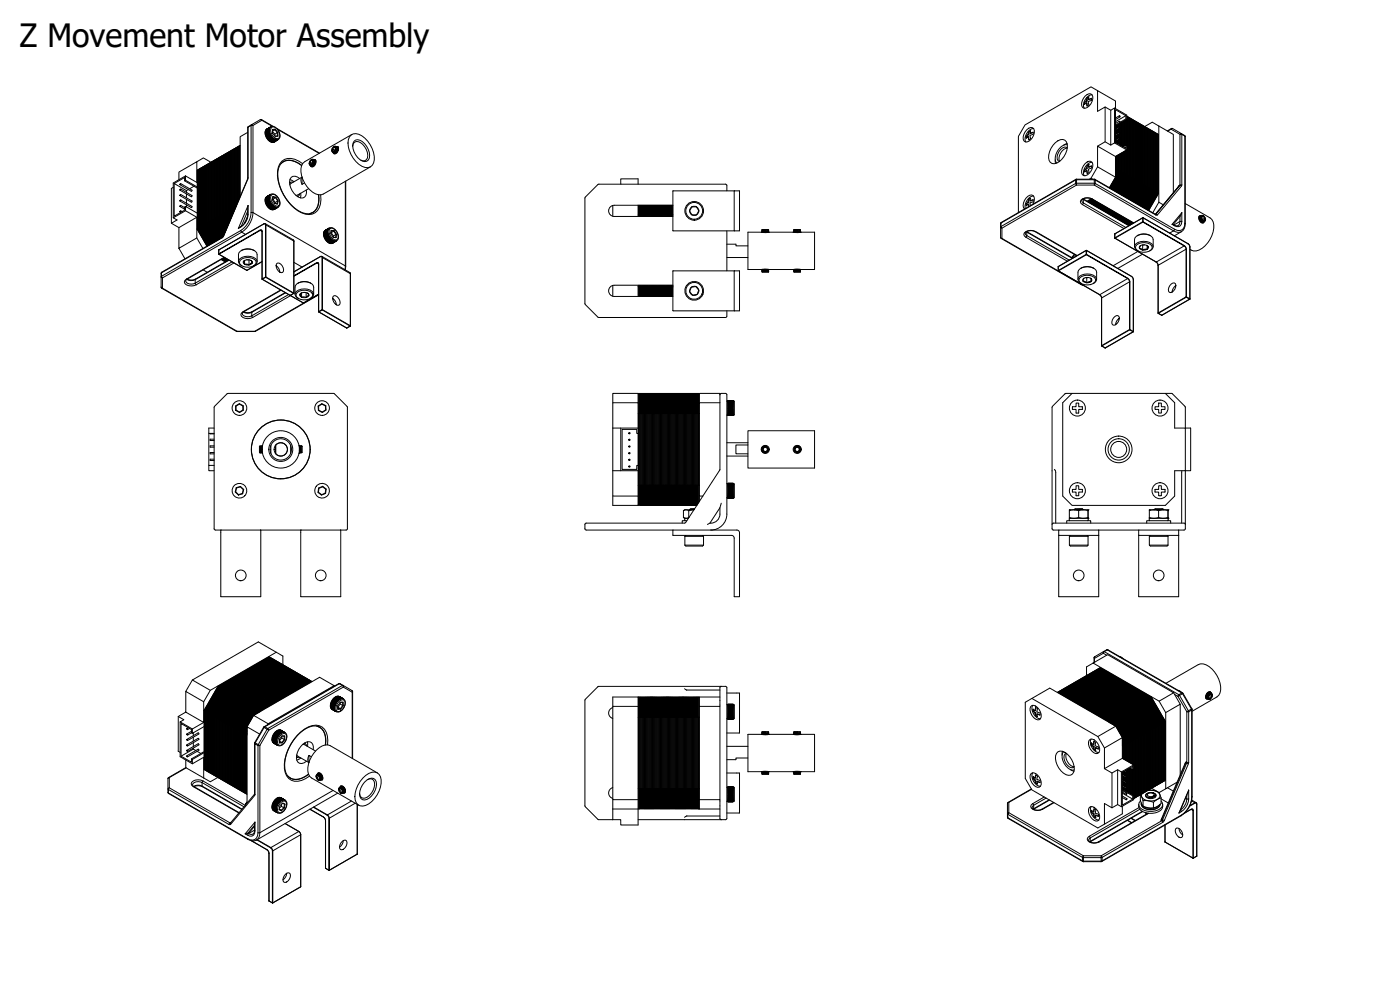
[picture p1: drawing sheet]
<svg xmlns="http://www.w3.org/2000/svg" width="420mm" height="297mm" viewBox="0 0 420 297" stroke-linecap="round" stroke-linejoin="round" font-family="sans-serif">
<defs><g id="words">
<text font-size="9.6" x="5.9" y="14">Z Movement Motor Assembly</text>
</g></defs>
<!-- layer: Visible (ISO) -->
<g fill="none" stroke="#000" stroke-width=".3">
<path d="M74.3 39.7l-2.2 1.3v18M79.7 39.6l1.1-.6zM79.7 39.8l1.1-.6zM79.7 39.7l1.1-.6zM79.7 39.8v.1M79.7 39.6h.1M79.7 39.5l1.1-.6zM79.7 40l1.1-.7zM79.7 39.4l1.1-.6zM79.7 39.3l1.1-.6zM79.7 39.3h.1M79.8 39.2l1-.6z"/>
<path d="M79.8 39.1l1.1-.6zM79.8 39.1v.1M79.8 39l1.1-.6zM79.8 39l.1 .1M79.9 39l1.1-.6zM79.9 39h.1M79.9 38.9l1.1-.6zM79.9 38.9h.1M80 38.8l1.1-.6zM80 38.8v.1M80 38.8l-.2 .2a2.73 2.73 0 0 0 2.2 3.7l.2-.1M80 38.8h.1"/>
<path d="M80.1 38.8l1.1-.7zM80.1 38.7h.1M80.1 38.7l-.1 .1M80.8 39.1l-1.1 .6M80.8 39l-1.1 .7M80.8 39.3l-1.1 .6M80.8 38.9l-1.1 .6M80.8 39.4l-1.1 .6M80.8 38.8l-1.1 .6M80.8 39.5l-1 .6M80.8 38.7l-1 .6M80.8 39.6l-1 .7"/>
<path d="M80.8 38.6l-1 .6M80.8 39.7l-1 .7M80.9 39.8l-1.1 .7M80.9 40l-1 .7 1.1-.6M81.2 38.1l-1.1 .6M81.2 38.1l.4-.2a2.68 2.68 0 0 1 2.2 3.8l-.4 .2M81.8 38.8l.8-.1 .8 1.1v1l-.8 .1-.8-1zM81.8 39.3l.7-.4 .7 .9-.7 .5v.5M81.8 39.4l.7 .9M82 37.9l-3.7-2-3.9 2.2-.1 15.4-7.4 17.5-18.4 10.7-.2 .3v4.1l.2 .4 22.4 12.9M82.6 38.7l-.8 .3M83.1 38.6l12.8 7.3"/>
<path d="M83.4 39.8h-.2l.1 1h.1M308.2 38.9a1.33 1.33 0 0 1 2-.3 2.99 2.99 0 0 1-2.5 4 2.46 2.46 0 0 1 .5-3.7zM308.7 39.5l.6-.3-.2 .8 1-.3v.6l-1 .3 .2 1-.6 .4-.2-1.1-.5 .5v-.5l.5-.6zM308.7 39.5v.9M309.3 39.2l-.5 .3M310.1 39.7l-.8 .4-.2-.1M310.2 38.6a3.1 3.1 0 0 0-2.3 4M325.4 30.7l.1 .6M325.7 28.8a1.34 1.34 0 0 1 2.1-.3 3 3 0 0 1-2.6 3.9 2.47 2.47 0 0 1 .5-3.6zM326 30.8l.3 .2v.8M326 30.2l.3 .1-.8 .5M326.2 29.4l.6-.4-.2 .8 1-.3v.6l-1 .4 .2 1-.6 .3-.2-1-.6 .6v-.7"/>
<path d="M326.2 29.4l-.2 .8-.6 .5M326.3 29.4v.9M326.7 29.1l-.5 .3M327.6 29.6l-.7 .4-.3-.2M327.7 28.4a3.1 3.1 0 0 0-2.3 4.1M329.4 27.2l-2-1.1-19.8 11.4-2 3.4v22.9M331.7 32.1l1.7 1 1.1-.7 3.7 2.1v1.4l-3.4 1.9M333.4 33.1v10.4l-1.7-1M334.5 32.4v10.5M334.8 32.6v-2.3l-5.4-3.1v6.2l2.3-1.3v10.4l-2.3 1.4M334.8 36.5l3.1-1.8-3.1-1.8v9.8l3.1 1.8v-1l.3 .2M334.8 39.1l1.3-.7v1.3"/>
<path d="M334.9 37.7v.9M334.9 39.1v1.1M335 37.7v.8M335 39v1.2M335.1 37.6v.9M335.1 38.9v1.2M335.2 37.6v.8M335.2 38.9v1.1M335.3 37.5v.8M335.3 38.8v1.2M335.4 37.4v.9M335.4 38.7v1.2"/>
<path d="M335.6 37.4v.8M335.6 38.7v1.1M335.7 37.3v.8M335.7 38.6v1.2M335.8 37.2v.9M335.8 38.5v1.2M335.9 34.8l.3 .3zM335.9 38.1l.3 .2zM335.9 39.7l.3 .3zM335.9 37.2v.8M335.9 38.5v1.2M335.9 34.7l-1.1 .7"/>
<path d="M335.9 36.4l-1.1 .6M335.9 38l-1.1 .7M335.9 39.6l-1.1 .7M336 36.4l.2 .3zM336 37.1v.9M336 38.4v1.2M336.1 37v1.1M336.1 35.1l-1.3 .8M336.2 37v6.6M336.4 36.9v6.7M336.5 36.8v6.9M336.6 36.8v7"/>
<path d="M336.7 36.7v7.1M336.8 36.6v7.3M336.9 36.6v7.4M337 36.5v7.5l.9-.5M337.1 36.4v7.6M337.3 36.4v7.5M337.4 36.3v7.5M337.5 36.2v7.6M337.6 36.2v7.5M337.7 36.1v7.5M337.8 36v7.6M337.9 34.7v1l.3 .2v7.8"/>
<path d="M337.9 35.7l-3.1 1.8M337.9 36v7.6M338.1 35.9v7.7M338.2 34.9l9.5 5.5v17.6l-.1-17.7M338.3 34.9v17.7M338.4 35v17.6M338.5 35.1v17.6M338.6 35.1v17.7l-2.9 5.1 2.8-5.2-3 5.1M338.7 35.2v17.6M338.8 35.3v17.7l-2.9 5M339 35.3v17.7M339.1 35.4v17.7l-3 5.1 2.9-5.2-3 5.1"/>
<path d="M339.2 35.5v17.6M339.3 35.5v17.7M339.4 35.6v17.6M339.5 35.7v17.7l-2.9 5 2.8-5.2-2.9 5.1M339.6 35.7v17.7M339.7 35.8v17.7l-2.9 5.1 2.8-5.2-2.9 5.1M339.9 35.9v17.6M340 35.9v17.7l-2.9 5.1 2.8-5.2-3 5.1M340.1 36v17.6M340.2 36v17.7M340.3 36.1v17.6M340.4 36.2v17.7l-2.9 5.1 2.8-5.3-2.9 5.2"/>
<path d="M340.5 36.2v17.7M340.7 36.3v17.7l-3 5.1 2.8-5.2-2.9 5.1M340.8 36.4v17.6M340.9 36.4v17.8l-2.9 5 2.8-5.2-3 5.1M341 36.5v17.6M341.1 36.6v17.6M341.2 36.6v17.7M341.3 36.7v17.7l-2.9 5.1M341.4 36.8v17.6M341.6 36.8v17.7l-3 5.1 2.8-5.2-2.9 5.1M341.7 36.9v17.6M341.8 37v17.7l-2.9 5 2.8-5.2-3 5.1"/>
<path d="M341.9 37v17.7M342 37.1v17.6M342.1 37.2v17.6M342.2 37.2v17.7l-2.9 5.1M342.3 37.3v17.6M342.5 37.4v17.7l-3 5M342.6 37.4v17.7M342.7 37.5v17.6M342.8 37.6v17.6M342.9 37.6v17.7l-2.9 5.1M343 37.7v17.6M343.1 37.7v17.7"/>
<path d="M343.3 37.8v17.6M343.4 37.9v17.7l-3 5M343.5 37.9v17.7M343.6 38v17.7M343.7 38.1v17.6M343.8 38.1v17.7M343.9 38.2v17.6M344 38.3v17.7M344.2 38.3v17.7M344.3 38.4l-.1 17.7M344.4 38.5v17.6M344.5 38.5v17.7"/>
<path d="M344.6 38.6v17.6M344.7 38.7v17.7M344.8 38.7v17.7M345 38.8l-.1 17.7M345.1 38.9v17.6M345.2 38.9l-.1 17.7M345.3 39v17.6M345.4 39.1v17.6M345.5 39.1v17.7M345.6 39.2v17.7M345.7 39.3v17.6M345.9 39.3l-.1 17.7"/>
<path d="M346 39.4v17.6M346.1 39.4l-.1 17.7M346.2 39.5v17.6M346.3 39.6v17.7M346.4 39.6v17.7M346.5 39.7v17.7M346.6 39.8v17.6M346.8 39.8l-.1 17.7M346.9 39.9v17.6M347 40v17.7M347.8 37.8v22.9l1.3 .7M347.8 37.8l4.3 2.5v17.5"/>
<path d="M347.8 37.8l-2-1.1-2.3 1.3M350.3 39.3l1.2-.7h.4l3.6 2 .2 .4v26.1a2.61 2.61 0 0 1-1.1 2.4l-2.2 1.3M52 56.2l-.6 .3v10.5l2.3 1.3M52.3 55.1l3.7 2.1M54.1 55.1h.1l-.1 .3zM54.1 56.8l.1-.1-.1 .4zM54.1 58.4h.1l-.1 .3zM54.2 55.1l3.4 2.1-.2 .2-3.4-2M54.2 56.7l3.4 2-.1 .3-3.5-1.9M54.2 58.3l3.4 2.1-.2 .3-3.4-2M54.2 60l3.4 1.9-.1 .4-3.5-2M55.4 54.2l3.8 2.1"/>
<path d="M55.7 52.8l3.4 1.9v-6.2l-5.4 3.1v2.3M55.7 52.8v1.3l3.5 2M55.7 54.1l-.3 .1v-.9l-3.1 1.8v9.8l3.1-1.8v-1l.3-.2M55.7 52.8l-3.7 2.1v10.5M56 57.2v.5M56 58.2v1.2M56 59.8v1.2M56.5 56.9l-.5 .3M58.2 55.9l-1.3 .7M59.1 48.5l1.9-1.1 2.3 1.3M59.4 50.9v17.8l2.9 5M59.4 50.9l-.1 .1"/>
<path d="M59.5 50.9v17.6M59.6 50.8l-.2 .1M59.6 50.8v17.7l3 5.1-2.9-5.2 3 5.1M59.7 50.8v17.6M59.9 50.7l-.3 .1M59.9 50.7v17.6M60 50.6v17.7M60.1 50.6l-.2 .1M60.1 50.6v17.7l2.9 5-2.8-5.2 3 5.1M60.2 50.5v17.6M60.3 50.4l-.2 .2M60.3 50.4v17.7l2.9 5.1"/>
<path d="M60.4 50.4v17.6M60.5 50.3l-.2 .1M60.5 50.3v17.7l3 5.1-2.8-5.2 2.9 5.1M60.7 50.2v17.7M60.8 50.2l-.3 .1M60.8 50.2v17.6M60.9 50.1v17.6M61 50l-.2 .2M61 50v17.7l2.9 5.1-2.8-5.2 3 5.1M61.1 50v17.6M61.2 49.9l-.2 .1M61.2 49.9v17.7l2.9 5.1"/>
<path d="M61.3 49.8v17.7M61.4 49.8l-.2 .1M61.4 49.8v17.7l3 5-2.8-5.2 2.9 5.2M61.6 49.7v17.6M61.7 49.6l-.3 .2M61.7 49.6v17.8l2.9 5-2.8-5.2 2.9 5.1M61.8 49.6v17.6M61.9 49.5l-.2 .1M61.9 49.5v17.7l2.9 5.1-2.8-5.2 3 5.1M62 49.4v17.7M62.1 49.4l-.2 .1M62.1 49.4v17.7l2.9 5.1"/>
<path d="M62.2 49.3v17.7M62.3 49.3l-.2 .1M62.3 49.3v17.6M62.5 49.2v17.6M62.6 49.1l-.3 .2M62.6 49.1v17.7l2.9 5.1-2.8-5.2 2.9 5.1M62.7 49.1v17.6M62.8 49l-.2 .1M62.8 49v17.7l2.9 5.1-2.8-5.2 3 5.1M62.9 48.9v17.7M63 48.9l-.2 .1M63 48.9v17.7l3 5"/>
<path d="M63.1 48.8v17.6M63.3 48.7l-.3 .2M63.3 48.7v17.7M63.4 48.7v17.6M63.5 48.6l-.2 .1M63.5 48.6v17.7l2.9 5.1-2.8-5.2 2.9 5.1M63.6 48.5v17.7M63.7 48.5l-.2 .1M63.7 48.5v17.7M63.8 48.4v17.6M63.9 48.3l-.2 .2M63.9 48.3l.1 17.7"/>
<path d="M64 48.3v17.6M64.2 48.2l-.3 .1M64.2 48.2v17.7M64.3 48.1v17.7M64.4 48.1l-.2 .1M64.4 48.1v17.7M64.5 48v17.6M64.6 47.9l-.2 .2M64.6 47.9v17.7M64.7 47.9v17.6M64.8 47.8l-.2 .1M64.8 47.8l.1 17.7"/>
<path d="M64.9 47.7v17.7M65.1 47.7l-.3 .1M65.1 47.7v17.7M65.2 47.6v17.7M65.3 47.6l-.2 .1M65.3 47.6v17.6M65.4 47.5v17.6M65.5 47.4l-.2 .2M65.5 47.4v17.7M65.6 47.4v17.6M65.7 47.3l-.2 .1M65.7 47.3l.1 17.7"/>
<path d="M65.9 47.2v17.7M66 47.2l-.3 .1M66 47.2v17.7M66.1 47.1v17.6M66.2 47l-.2 .2M66.2 47v17.7M66.3 47v17.6M66.4 46.9l-.2 .1M66.4 46.9l.1 17.7M66.5 46.8v17.7M66.6 46.8l-.2 .1M66.6 46.8l.1 17.7"/>
<path d="M66.8 46.7v17.6M66.9 46.6l-.3 .2M66.9 46.6v17.7M67 46.6v17.6M67.1 46.5l-.2 .1M67.1 46.5v17.7M67.2 46.4v17.7M67.3 46.4l-.2 .1M67.3 46.4l.1 17.7M67.4 46.3v17.6M67.6 46.2l-.3 .2M67.6 46.2v17.7"/>
<path d="M67.7 46.2v17.6M67.8 46.1l-.2 .1M67.8 46.1v17.7M67.9 46v17.7M68 46l-.2 .1M68 46v17.7M68.1 45.9v17.7M68.2 45.9l-.2 .1M68.2 45.9l.1 17.6M68.3 45.8v17.6M68.5 45.7l-.3 .2M68.5 45.7v17.7"/>
<path d="M68.6 45.7v17.6M68.7 45.6l-.2 .1M68.7 45.6v17.7M68.8 45.5v17.7M68.9 45.5l-.2 .1M68.9 45.5v17.7M69 45.4v17.6M69.1 45.3l-.2 .2M69.1 45.3l.1 17.7M69.3 45.3v17.6M69.4 45.2l-.3 .1M69.4 45.2v17.7"/>
<path d="M69.5 45.1v17.7M69.6 45.1l-.2 .1M69.6 45.1v17.7l.5 .8-.5-.9 .6 .7M69.7 45v17.6M69.8 44.9l-.2 .2M69.8 44.9v17.7M69.9 44.9v17.6M70 44.8l-.2 .1M70 44.8v17.7l.3 .5-.3-.6 .4 .5M70.2 44.7v17.7M70.3 44.7l-.3 .1M70.3 44.7v17.6"/>
<path d="M70.4 44.6v17.6M70.5 44.5l-.2 .2M70.5 44.5l.1 17.9-.1-.2h.2M70.6 44.5v17.6M70.7 44.4l-.2 .1M70.7 44.4v17.7M70.8 44.4v17.5M70.9 44.3l-.2 .1M70.9 44.3v17.3M71.1 44.2v17.2M71.2 44.2l-.3 .1M71.2 44.2v16.9"/>
<path d="M71.3 44.1v16.7M71.4 44l-.2 .2M71.4 44v16.6M71.5 44v16.3M71.6 43.9l-.2 .1M71.6 43.9v16.1M71.7 43.8v16M71.9 43.8l-.3 .1M71.9 43.8v15.7M72 43.7v15.5M72.1 43.6l-.2 .2M79.7 59.9l1.1-.6z"/>
<path d="M79.7 59.9v.1M79.7 59.8l1.1-.6zM79.7 59.7l1.1-.6zM79.7 59.7h.1M79.7 40.1l1.1-.6zM79.7 40.1h.1M79.7 59.6l1.1-.6zM79.7 59.6h.1M79.7 40.2l1.1-.6zM79.7 40.2h.1M79.7 59.5l1.1-.6zM79.8 40.3l1-.6z"/>
<path d="M79.8 59.4l1-.6zM79.8 40.5l1.1-.7zM79.8 40.5h.1M79.8 59.4l1.1-.7zM79.8 59.2l1.8-1a2.69 2.69 0 0 1 2.2 3.7l-1.8 1a2.72 2.72 0 0 1-2.2-3.7zM79.8 59.4h.1M79.8 40.6l1.1-.6zM79.8 40.6h.1M79.8 59.3l1.1-.6zM79.8 59.3h.1M79.9 40.7l1.1-.6zM79.9 59.2l1.1-.6z"/>
<path d="M79.9 59.2h.1M79.9 40.8l1.1-.6zM79.9 40.8h.1M79.9 59.1l1.1-.6zM79.9 59.1l.1 .1M80 59.1l1.1-.6zM80 41l1.1-.7zM80 59.1h.1M80 40.9v.1M80 59.1l1.1-.7zM80 41.1l1.1-.6zM80.1 41.1h-.1"/>
<path d="M80.1 59h.1M80.1 59l1.1-.6zM80.1 41.2l1.1-.6zM80.1 41.2h.1M80.2 41.3l1.1-.5zM80.2 41.4l1.2-.5zM80.3 41.6l1.1-.6zM80.3 41.5l.3 .3M80.4 41.7l1.1-.6zM80.5 41.8l1.1-.6zM80.6 41.9l1.1-.6zM80.6 41.9h.1"/>
<path d="M80.7 42l1.1-.6zM80.8 42.1l1.1-.6zM80.8 59.4l-1.1 .6M80.8 59.3l-1.1 .5M80.8 59.5l-1.1 .6M80.8 59.1l-1.1 .7M80.8 59.6l-1.1 .6M80.8 59.1l-1.1 .6M80.8 59.7l-1.1 .6M80.8 59l-1.1 .5M80.8 59.8l-1 .7M80.8 58.9l-1 .5"/>
<path d="M80.8 59.9l-1 .7M80.9 42.1l1.1-.5zM80.9 42.1v.1M80.9 42.2l1.2-.6zM81 40.2l-1 .7M81 42.3l1.2-.6zM81.1 40.3l-1.1 .7M81.1 42.3h.1M81.1 40.5l-1 .6M81.1 42.4l1.2-.6zM81.2 40.6l-1 .7M81.2 42.4l1.2-.6z"/>
<path d="M81.3 42.4h.1M81.3 40.8l-1.1 .6M81.3 42.5l1.2-.6zM81.4 40.9l-1.1 .6-.1-.2M81.4 42.5h.1M81.4 42.5l1.2-.6zM81.4 41l-1 .6M81.5 42.5h.1M81.5 41.1l-1 .6M81.5 42.6l1.2-.6zM81.6 42.5h.1M81.6 41.2l-1.1 .6"/>
<path d="M81.6 42.6l1.2-.6zM81.7 42.6h.1M81.7 41.3l-1.1 .6 .2 .2 1.1-.6M81.7 42.6l1.1-.6zM81.8 42.6h.1M81.8 59.7h.1M81.8 41.4l-1.1 .6M81.8 42.6l1.1-.6zM81.9 42.6h.1M81.9 59.1l.8 .2-.8 .4 .7 1.1 .7-.5-.2 .9M81.9 42.6l1.1-.6zM81.9 59l.9 .2 .7 1.1-.2 .9-.9-.2-.7-1.1z"/>
<path d="M81.9 59l-.2 .9M82 41.6l-1.1 .6M82 42.6l1.1-.6zM82 42.6h.1M82.1 41.6l-1.1 .6M82.1 42.6l1.1-.6zM82.1 42.6h.1M82.2 42.6l1.1-.6zM82.2 41.7l-1.1 .6M82.2 42.6h.1M82.2 42.6l1.1-.7zM82.2 41.8l-1 .5"/>
<path d="M82.3 42.6h.1M82.3 42.6l1.1-.7zM82.3 41.8l-1 .7M82.3 42.5h.1M82.3 42.5l-.1 .1M82.4 41.9l-1 .6M82.5 41.9l-1 .6M82.6 41.9l-1 .7M82.7 42l-1 .6M82.8 59.2l-.1 .1 .6 1h.2M83.3 40.8l-.7 .1M84.3 49.1a4 4 0 0 1 5.2-.1l1 .7"/>
<path d="M85 48.5l-.3 .2M85.1 48.5a5.6 5.6 0 0 0-1.5 6.1 12.9 12.9 0 0 0 7.9 9.4 3.4 3.4 0 0 0 2.4-.2M87 53.9l1.2 .6M87.1 54.7l-.2 .1M88 54.7h-.8l-.3 .2M89.9 53.5a1.75 1.75 0 0 0-2.3-.4 1.75 1.75 0 0 0-.6 2.2 5.1 5.1 0 0 0 3.3 4.1 1.43 1.43 0 0 0 1.7-1.5l-.1-.9M90 58.1l-.4 .7-.3 .2 .2-.1M90.2 58v1.4M90.7 55.3a1.8 1.8 0 0 1-.1-2.2l-3.3 2-.3 .4M90.7 53.2v2.1M91.4 54.9l-.7 .4M92.6 56.6l-3.3 1.9-.5 .1"/>
<path d="M93 49.5l.6 .1h-.5M93.1 49.2h.4M93.1 49.2h-.2M93.2 49.6v.1M93.2 48l.7-.1a.94 .94 0 0 1 0 1 .94 .94 0 0 1-1.1 .4v-.4zM93.4 48h.5v.7l-.5 .6-.5-.1v-.6zM93.4 48l-.5 .6M93.4 47.9h.7a1.09 1.09 0 0 1-.1 1.1 1.09 1.09 0 0 1-1.1 .4l-.1-.4M93.7 49l-.6-.4v.6M93.9 48.3l-.4-.2h.4v.6M93.9 48v.1M94 47.8a1.09 1.09 0 0 1 .2 1.2 1.09 1.09 0 0 1-1 .7"/>
<path d="M94.1 47.9h.4a1.3 1.3 0 0 1 .1 1.4 1.3 1.3 0 0 1-1.3 .6l-.1-.3 .3 .4 .3-.1 .7-.7M94.2 47.9a1.07 1.07 0 0 1 .1 1.2 1.07 1.07 0 0 1-1 .6M94.3 48a1.11 1.11 0 0 1 .1 1.1 1.11 1.11 0 0 1-1 .6M94.3 48.7l-.4 .8M94.4 48l.3 .5M94.5 48.1h.1M94.5 48.8l-.4 .8M94.6 47.9h.1M94.6 47.9a1.37 1.37 0 0 1-1.2 2.1M95.6 58.4a5 5 0 0 1-1.9 5.4l-.8 .3M99.8 45.6h.1M99.8 45.6l.6 .1h-.5"/>
<path d="M99.8 45.3h.4M99.8 45.3h-.1M100 44.1l.7-.1a.94 .94 0 0 1-.1 1 .94 .94 0 0 1-1 .4l-.1-.4zM100.1 45.8a1.08 1.08 0 0 0 1-.6 1.08 1.08 0 0 0-.1-1.2h.2a1.08 1.08 0 0 1 .3 1.2 1.08 1.08 0 0 1-1.1 .7M100.2 44.1h.5v.7l-.5 .6-.5-.1v-.6zM100.2 44.1l-.5 .6M100.2 44h.7a1.09 1.09 0 0 1-.2 1.1 1.09 1.09 0 0 1-1.1 .4l-.1-.4M100.4 45.1l-.6-.4v.6M100.7 44.4l-.5-.2h.5v.6M100.7 44.1v.1M100.8 43.9a1.08 1.08 0 0 1 .2 1.2 1.08 1.08 0 0 1-1.1 .6l.2 .3a1.3 1.3 0 0 0 1.3-.6 1.3 1.3 0 0 0-.1-1.4h-.4M100.9 44a1.07 1.07 0 0 1 .2 1.2 1.07 1.07 0 0 1-1 .6"/>
<path d="M101.1 44.8l-.5 .7M101.1 44.1a.92 .92 0 0 1 .1 1.4M101.2 44.2l.3 .3v.5M101.3 44.9l-.5 .8M101.3 44h.1M101.4 44a1.37 1.37 0 0 1-1.3 2.1M101.5 44.5v.3M103.8 54.3l-.1 26.7M105.4 40.5a3.2 3.2 0 0 1 4.1 1 8 8 0 0 1 2.6 7.4 2.23 2.23 0 0 1-3.5 1 8.3 8.3 0 0 1-4.1-8zM105.6 40.4l-14.1 8.1a4.3 4.3 0 0 0-.6 5.4 7.4 7.4 0 0 0 4.7 4.5l1.5-.2 14.1-8.1M105.9 43.9a1.37 1.37 0 0 1 .7-1.4 1.37 1.37 0 0 1 1.6 .3 4.3 4.3 0 0 1 1.8 5.1l-1.1 .4-.6-.2M106.3 42.4a1.77 1.77 0 0 1 2.5 .1 4.8 4.8 0 0 1 1.7 5.5 1.76 1.76 0 0 1-2.5-.1 4.8 4.8 0 0 1-1.7-5.5z"/>
<path d="M186.3 55.3v-1.6h5.2v1.6M218.1 57.3v-1.6l-.4-.4-38.3 .1-3.9 4v31.7l4.2 4.2h38l.4-.4v-1.6M220.4 57.3h1.5v11.9l-1.5 .1M220.4 57.3h-18.5l.1 11.9 18.4 .1M220.4 57.3v12M308 41v.4M308.5 40.9l.2 .2v.9M308.5 40.3l.2 .1-.7 .5M308.7 59.8v.9M309.3 59.5l-.5 .2M310.1 59.9l-.8 .4-.2-.1M310.2 58.8a3.2 3.2 0 0 0-2.5 3.8"/>
<path d="M316.7 47.9l.1 1.2M316.8 42.8a2.14 2.14 0 0 1 3.2-.3 5.4 5.4 0 0 1-3.6 6.6 1.62 1.62 0 0 1-1.7-1.8 6.1 6.1 0 0 1 2.1-4.5zM320.2 43l-1 .6M320.3 44.4a3.2 3.2 0 0 0-2.3 4M320.3 44.4a2.26 2.26 0 0 0-2.9 2 1.49 1.49 0 0 0 .5 2.1M320.3 43.4a3.8 3.8 0 0 0-3.6 3.6v.8l.4 1.1M325.1 59.7l13.8 8M325.5 51.1v.5M325.7 49a1.33 1.33 0 0 1 2.1-.3 2.99 2.99 0 0 1-2.6 4 2.46 2.46 0 0 1 .5-3.7zM326.1 51.1l.2 .1v.9M326.1 50.4l.2 .2-.8 .4M326.3 49.7l.6-.4-.3 .8 1-.2v.5l-1 .3 .3 1-.6 .4-.2-1-.6 .5v-.6l.6-.6z"/>
<path d="M326.3 49.7v.9M326.8 49.4l-.5 .2M326.9 53.8l.5-.3 .5 .3M327.5 59.6l-1.2 .8M327.6 49.8l-.7 .4-.3-.1M327.6 59.7l-1.2 .7M327.7 59.8l-1.2 .7M327.7 48.7a3.1 3.1 0 0 0-2.3 4M327.8 59.8l-1.2 .8M328 59.9l-1.3 .7M328.1 60l-1.3 .7M329.4 43.9l5.4 3.1v6.2l-5.4-3.1z"/>
<path d="M329.4 50.1l-2 3.4M333.1 56.4l2.9-5.1-2.8 5.1M333.4 43.5l1.1-.6 3.7 2.1v7.6l-3 5 2.9-5.2-3 5.2M334 56.9l3-5-2.9 5.1M334.8 50.8l.2-.1-.2 .4M334.8 51.3l.4-.5-.4 .8M334.8 51.9l.6-1-.6 1.2M334.8 52.4l.9-1.3-.9 1.5M334.8 52.9l1.1-1.7-1.1 2M334.8 40.8l1.3-.8v1.4M334.8 42.4l1.3-.8v1.4M334.9 57.4l3-5-2.9 5.1"/>
<path d="M334.9 40.7v1.2M334.9 42.3v.5M334.9 46.9v3.7M335 46.8v3.9M335 40.6v1.2M335 42.3v.5M335 50.8l-.2 .4M335.1 40.6v1.1M335.1 42.2v.7M335.1 46.8v3.9M335.2 46.7v4.2l-.4 .8M335.2 40.5v1.2"/>
<path d="M335.2 42.1v.9M335.3 40.4v1.2M335.3 42.1v.9M335.3 46.6v4.3M335.4 46.6v4.4l-.6 1.2M335.4 40.4v1.1M335.4 42v1.1M335.6 40.3v1.2M335.6 41.9v1.2l.3-.2M335.6 46.5v4.5M335.7 51.1h-.1M335.7 40.2v1.2"/>
<path d="M335.7 41.9v1.1M335.7 46.4v4.7M335.7 51.2l-.9 1.5M335.8 58l3-5.1-2.9 5.1M335.8 40.2v1.2M335.8 41.8v1.2M335.8 46.4v4.7M335.9 46.3v5l-3 5M335.9 43l.3 .2zM335.9 40.1v1.2M335.9 41.7v1.2M335.9 43.4l.2-.1v.2"/>
<path d="M335.9 41.3l-1.1 .6M336 41.3l.2 .3zM336 40v1.3M336 41.7v1.2M336 43.3v.1M336 46.2v5.1M336.1 46.2v5.2l-2.9 5.1M336.2 46.1v5.3M336.4 46v5.5l-3 5.1 2.8-5.2-2.9 5.1M336.5 46v5.5M336.6 51.6l-.1 .1M336.6 51.7l-3 5 2.9-5.2-3 5.1"/>
<path d="M336.6 45.9v5.7M336.7 45.8v5.9M336.8 45.8v6l-2.9 5.1 2.8-5.2-3 5.1M336.9 45.7v6.1M337 45.7v6.2l-2.9 5.1M337.1 45.6v6.3M337.3 45.5v6.6l-3 5 2.8-5.2-2.9 5.1M337.4 45.5v6.6M337.5 52.1l-.1 .1M337.5 52.2l-3 5 2.9-5.1-3 5.1M337.5 45.4v6.7M337.6 45.3v6.9"/>
<path d="M337.7 45.3v7l-2.9 5.1 2.8-5.2-3 5.1M337.8 45.2v7.1M337.9 45.1v7.4l-2.9 5M338.1 45.1v7.3M338.2 43.7v1.3l-3.4 2M338.3 59.4l3-5.1-2.9 5.2M338.4 52.6v.1M338.4 52.7l-3 5.1 2.9-5.2-3 5.1M339.2 59.9l3-5-2.9 5.1M339.3 53.2h.1M339.3 53.2l-3 5.1 2.9-5.2-3 5.1M340.2 53.7h.1"/>
<path d="M340.2 53.8l-3 5 2.9-5.2-3 5.1M341.1 54.2v.1M341.1 54.3l-2.9 5 2.8-5.2-3 5.2M342 54.7v.1M342 54.8l-2.9 5 2.8-5.1-3 5.1M342.7 55.1v.1M342.7 55.2l-2.9 5.1M343.1 55.5l-2.9 5M343.6 55.7l-2.9 5.1M343.8 55.9l-2.9 5M344 56l-2.9 5M344.3 56.1l-2.9 5.1"/>
<path d="M344.5 56.2l-2.9 5.1M344.7 56.4l-2.9 5M345 56.5l-3 5.1M345.2 56.6l-2.9 5.1M345.4 56.8l-2.9 5M345.6 56.9l-2.9 5.1M345.9 57l-3 5.1M346.1 57.2l-2.9 5M346.3 57.3l-2.9 5M346.5 57.4l-2.9 5.1M346.8 57.5l-3 5.1M347 57.7l-2.9 5"/>
<path d="M347.1 40v17.7M347.2 40.1v17.7M347.2 57.8l-2.9 5.1M347.3 40.2v17.6M347.4 40.2v17.7M347.4 57.9l-2.9 5.1M347.6 57.9l-3 5.1M347.6 58.1l-2.9 5M353.9 55.6l-7.1 8.7M53.7 68.3l5.4-3.1v6.2l-5.4 3.1zM53.7 74.5l1.8 3.2M54 63.6l.2 .1"/>
<path d="M54 62l1.4 .8M54.1 60h.1l-.1 .3zM54.1 63.3h.1l-.1 .3zM54.1 61.7l.1-.1-.1 .4zM54.2 63.2l.4 .3M54.2 61.6l1.2 .7M55.7 63.2l-3.7 2.2 1.1 .6-1.7 1M56 61.4v.7M59.1 71.4l1.8 3.2M59.2 63.9l-3.5-2v1.3l3.4 2M59.3 68.7v-17.7l-.1 17.8 2.9 5.1-2.8-5.2 2.9 5.1M59.9 68.3v.1"/>
<path d="M59.9 68.4l2.9 5-2.8-5.1 2.9 5.1M60.8 67.8v.1M60.8 67.9l2.9 5-2.8-5.2 2.9 5.2M62.3 66.9h.1M62.3 67l3 5-2.8-5.2 2.9 5.1M62.5 73.6l-3-5.1 2.9 5.2M63.3 66.4l2.9 5.1-2.8-5.2 2.9 5.1M63.4 73.1l-3.1-5 3 5.1M63.7 66.2l3 5-2.9-5.2 3 5.2M63.9 66l2.9 5.1M64.2 65.9l2.8 5M64.3 72.6l-3.1-5.1 3 5.2"/>
<path d="M64.4 65.8l2.7 4.8M64.6 65.7l2.7 4.6M64.8 65.5l2.6 4.5M65.1 65.4l2.4 4.3M65.2 72.1l-3.1-5.1 3 5.1M65.3 65.3l2.4 4.1M65.5 65.1l2.3 4M65.7 65l2.2 3.7-2-3.8 2.1 3.7M66 64.9l2.1 3.5-2-3.7 2 3.6M66.1 71.5l-3-5.1 2.9 5.2M66.2 64.7l2 3.4-1.9-3.5 2 3.4M66.3 77.9l1.3 .7"/>
<path d="M66.4 64.6l1.9 3.3M66.5 77.8l1.2 .7M66.6 77.7l1.2 .8M66.6 64.5l1.8 3-1.6-3.2 1.7 3.1M66.7 77.7l1.2 .7M66.8 77.6l1.2 .7M66.9 64.3l1.7 2.9-1.6-3 1.6 2.9M66.9 77.6l1.2 .7M67 71l-3.1-5 3 5.1M67 77.5l1.3 .7M67.1 70.7l-2.9-4.9 2.8 5M67.1 64.2l1.6 2.8"/>
<path d="M67.1 77.4l1.3 .7M67.2 70.4l-2.8-4.7 2.8 4.8M67.2 77.4l1.3 .7M67.3 64.1l1.5 2.5-1.4-2.7 1.5 2.6M67.4 70.1l-2.7-4.6 2.6 4.7M67.5 69.8l-2.7-4.4 2.6 4.5M67.6 64l1.4 2.3-1.3-2.5 1.3 2.4M67.6 69.5l-2.5-4.2 2.4 4.3M67.7 69.2l-2.4-4 2.4 4.1M67.8 63.8l1.3 2.3M67.9 68.9l-2.4-3.8 2.3 3.9M68 63.7l1.2 2-1.1-2.1 1.2 2"/>
<path d="M68.2 63.6l1.1 1.8-1-2 1.1 1.9M68.4 67.7l-2-3.2 1.9 3.3M68.5 63.4l1 1.7-.9-1.8 .9 1.7M68.6 78l-1.2-.7-11.3 6.5-.4 .5M68.6 78l-9.9 5.7a2.87 2.87 0 0 1-2.5 .1M68.7 63.3l.9 1.6M68.8 66.8l-1.7-2.7 1.6 2.8M68.9 63.2l.8 1.3-.7-1.5 .8 1.4M69.1 63l.7 1.2-.5-1.3 .6 1.2M69.1 65.9l-1.3-2.1 1.3 2.2M69.4 62.9l.6 1M69.7 64.7l-1-1.5 .9 1.6"/>
<path d="M69.8 62.6l.4 .7-.3-.8 .4 .6M70 63.8l-.6-1 .6 1.1M70.3 62.3v.1M70.3 62.4l.2 .3M70.6 62.5l-.3-.2 .2 .4M70.7 62.1h.1M70.8 62l-.1 .1M71.6 78.5v-2.2a2.89 2.89 0 0 1 3.6-1.5 2.01 2.01 0 0 1 2 1.5v2.2M72.1 78.1a3.4 3.4 0 0 1 4.7 .2 1.39 1.39 0 0 1-1.4 1.7 2.59 2.59 0 0 1-3.5-1.4zM72.4 75.2l.2-.1a3.9 3.9 0 0 1 3.7 .1M72.6 79.8a1.28 1.28 0 0 1-.6-2.2 3.8 3.8 0 0 1 5.1 .5 1.4 1.4 0 0 1-.9 1.7M73 78.5l.4 .8-.4-.5z"/>
<path d="M73.4 78.2v1.1M73.5 78.1l-.5 .4a1.72 1.72 0 0 1 2.8 .2 1.51 1.51 0 0 1-2.4 .6l1.3 .2 1-.6-.4-.7M73.5 66.8h.1M73.5 66.7h.1M73.6 66.6h.1M74.1 77.9l.7 .1M74.3 64.9l-.9 2M74.5 61.6l-.2 1a5.9 5.9 0 0 1-.6 3.8l-.6 .9-1.6 1.2M74.7 78v1.5M78.5 69.1l.2 14.7 12.4 7.1 4.5-2.6M78.6 78.5l-4.5 2.6-8.4-4.8-.1-1.3 13.8-7.9 8.6 4.9 .2 .4v15.6l-1.1 .6M79.7 60.1l1.1-.7z"/>
<path d="M79.7 60.1h.1M79.7 60.2l1.1-.6zM79.7 60.2h.1M79.7 60.3l1.1-.6zM79.7 60.4l1.1-.6zM79.7 60.4h.1M79.8 60.5l1-.6zM79.8 60.5h.1M79.8 60.7l1.1-.7zM79.8 60.8l1.1-.6zM79.8 60.8h.1M79.9 60.9l1-.6z"/>
<path d="M79.9 60.9h.1M79.9 61l1.1-.6zM79.9 61h.1M80 61.2l1-.7zM80 61.2h.1M80 61.3l1.1-.6zM80 61.3h.1M80.1 61.4l1.1-.5zM80.1 61.4h.1M80.2 61.5l1.1-.5zM80.2 61.5l.1 .2M80.2 61.7l1.1-.6z"/>
<path d="M80.3 61.8l1.1-.6zM80.4 61.9l1.1-.6zM80.4 61.9h.1M80.5 62l1.1-.6zM80.5 62l.1 .1M80.6 62.1l1.1-.6zM80.6 62.2l1.2-.6zM80.7 62.2h.1M80.7 62.3l1.2-.6zM80.8 62.4l1.2-.6zM80.9 60.1l-1.1 .6M80.9 60.2l-1 .7"/>
<path d="M80.9 62.4l1.2-.5zM80.9 60.3l-1 .7M81 60.4l-1 .7M81 62.5l1.1-.6zM81 60.6l-1 .6M81 62.5h.1M81.1 60.7l-1 .7M81.1 62.6l1.1-.6zM81.1 62.6h.1M81.2 60.8l-1.1 .7M81.2 62.7l1.1-.6zM81.2 62.6l.1 .1"/>
<path d="M81.3 61l-1.1 .6M81.3 62.7l1.1-.6zM81.3 61.1l-1 .6M81.3 62.7h.1M81.4 62.8l1.1-.6zM81.4 61.2l-1.1 .6M81.5 61.3l-1.1 .6M81.5 62.8l1.1-.6zM81.5 62.8h.1M81.6 61.4l-1.1 .6M81.6 62.8l1.1-.6zM81.6 62.8h.1"/>
<path d="M81.7 61.5l-1.1 .6M81.7 62.9l1.1-.7zM81.7 62.8h.1M81.8 61.6l-1 .7M81.8 62.9l1.1-.6zM81.8 62.9h.1M81.9 61.7l-1.1 .6M81.9 62.9l1.1-.6zM81.9 62.9h.1M81.9 61.8l-1 .6M82 62.9l1.1-.6zM82 62.9h.1"/>
<path d="M82 61.9l-1.1 .5M82.1 62.9l1.1-.6zM82.1 62.9h.1M82.1 61.9l-1 .7M82.1 62.9l1.2-.7zM82.2 62.8v.1M82.2 62.8l1.1-.6zM82.2 62l-1 .6M82.3 62.8h.1M82.3 62.8l1.1-.6zM82.3 62.1l-1 .6M82.4 61l.9 .2"/>
<path d="M82.4 62.1l-.9 .7M82.5 62.1l-1 .7M82.6 60.8l-.1 .2M82.6 62.2l-1 .6M82.7 62.2l-1 .6M82.8 62.2l-1 .7M82.9 79.7a2.5 2.5 0 0 1 1.1 2 1.75 1.75 0 0 1-.7-2.8 1.94 1.94 0 0 1 1.5 2.8h-.8M93.8 63.8l-.3 .2M95.5 78.9l.1 14.7 8.5 4.8 1.1-.6v-15.6l-.2-.4-8.6-4.9-8.2 4.7M97.2 70.1l1.1-.6zM97.2 70l1.1-.6zM97.2 70h.1"/>
<path d="M97.2 70.1h.1M97.2 70.2l1.1-.6zM97.2 69.9l1.1-.6zM97.2 69.9h.1M97.2 70.4l1.1-.7zM97.2 70.4h.1M97.2 69.8l1.1-.6zM97.3 70.5l1-.6zM97.3 69.7l1-.6zM97.3 69.7h.1M97.3 70.6l1.1-.6zM97.3 70.6h.1"/>
<path d="M97.3 69.6l1.1-.6zM97.3 69.6h.1M97.3 70.7l1.1-.6zM97.3 70.7h.1M97.3 69.5l1.1-.6zM97.3 69.5v.1M97.3 70.9l1.1-.7zM97.4 69.4l1-.6zM97.4 69.4v.1M97.4 71l1.1-.6zM97.4 71h.1M97.4 69.4l1.1-.7z"/>
<path d="M97.4 69.4h.1M97.4 71.1l1.1-.6zM97.5 69.3l1-.6zM97.5 69.3h.1M97.5 71.1h-.1M97.5 69.3l1.1-.7zM97.5 71.2l1.1-.6zM97.5 69.2h.1M97.5 71.4l1.1-.6zM97.6 71.4h-.1M97.6 69.2l1-.6zM97.6 69.2h.1"/>
<path d="M97.6 69.2l-.3 .1a2.72 2.72 0 0 0 2.2 3.8l.4-.2M97.6 69.2l1.1-.7zM97.6 71.5l1.1-.6zM97.6 71.5h.1M97.6 69.1h.1M97.7 69.1l1.1-.6zM97.7 71.6l1.1-.5zM97.7 69.1l-.1 .1M97.7 69.1h.1M97.7 71.7l1.1-.5zM97.8 71.8l1.1-.5zM97.9 72l1.1-.6z"/>
<path d="M97.9 71.9l.1 .2M98 72.1l1.1-.6zM98.1 72.2l1.1-.6zM98.1 72.2h.1M98.1 72.3l1.2-.6zM98.2 72.4l1.2-.6zM98.3 69.4l-1 .7M98.3 69.5l-1 .7M98.3 69.3l-1 .7M98.3 69.7l-1.1 .5M98.3 69.2l-1.1 .6M98.3 69.8l-1 .7 1-.6"/>
<path d="M98.3 72.5l1.2-.6zM98.3 69.1l-1 .6M98.3 72.4l.1 .1M98.4 69l-1.1 .6M98.4 70l-1.1 .7M98.4 70.1l-1.1 .8M98.4 72.5l1.1-.5zM98.4 70.3l-1 .6M98.5 70.4l-1.1 .6M98.5 70.5l-1 .7M98.5 72.6l1.1-.6zM98.6 70.6l-1.1 .7"/>
<path d="M98.6 72.7l1.1-.6zM98.6 70.7l-1 .7M98.6 72.7h.1M98.7 70.9l-1 .6 1.1-.4M98.7 72.8l1.1-.6zM98.7 72.7l.1 .1M98.8 68.5l.3-.2a2.68 2.68 0 0 1 2.2 3.7l-1.4 .9M98.8 72.8l1.1-.6zM98.8 72.8h.1M98.8 71.2l-1 .5M98.9 72.9l1.1-.6zM98.9 71.3l-1.1 .5"/>
<path d="M98.9 72.8l.1 .1M99 72.9l1.1-.6zM99 71.4l-1.1 .6M99.1 71.5l-1.1 .6M99.1 72.9l1.1-.6zM99.1 72.9h.1M99.2 71.6l-1.1 .6 1.2-.5M99.2 73l1.1-.6zM99.2 72.9h.1M99.3 73l1.1-.6zM99.3 69.8h.1M99.3 73h.1"/>
<path d="M99.3 71.8l-1 .6M99.4 73l1.1-.6zM99.4 69.3l-.1 .8M99.4 69.1l.9 .1 .7 1.1-.1 1-.9-.1-.7-1.1zM99.4 69.1v.2l.8 .1-.8 .4 .7 1M99.4 73h.1M99.4 71.9l-1 .6M99.5 73l1.1-.6zM99.5 73h.1M99.5 72l-1 .6M99.6 73l1.1-.6zM99.6 73h.1"/>
<path d="M99.6 72l-1.1 .6M99.6 73l1.2-.6zM99.7 73h.1M99.7 73l1.1-.7zM99.7 72.1l-1 .6M99.8 73h.1M99.8 73l1.1-.7zM99.8 72.2l-1 .6M99.8 72.9h.1M99.9 72.2l-1 .6M100 72.3l-1 .6M100.1 72.3l-1.1 .6"/>
<path d="M100.2 72.3l-1.1 .7M100.3 69.2l-.1 .2 .6 .9-.7 .5-.1 .4h.7M100.3 72.4l-1.1 .6M101 70.3h-.2l-.1 .9 .2 .1M183.9 61.6v3.3M191.5 61.6v3.3M191.5 64.5h.2M191.7 61.6v2.9h.1v-2.9M191.7 64.5v.4M191.8 64.5v.4M191.8 64.5h.2M192 61.6v2.9h.1v-2.9"/>
<path d="M192 64.5v.4M192.1 64.5v.4M192.1 64.5h.2M192.3 61.6v2.9h.2v-2.9M192.3 64.5v.4M192.5 64.5v.4M192.5 64.5h.1M192.6 61.6v2.9h.2v-2.9M192.6 64.5v.4M192.8 64.5v.4M192.8 64.5h.1M192.9 61.6v2.9h.2v-2.9"/>
<path d="M192.9 64.5v.4M193.1 64.5v.4M193.1 64.5h.2M193.3 61.6v2.9h.1v-2.9M193.3 64.5v.4M193.4 64.5v.4M193.4 64.5h.2M193.6 61.6v2.9h.1v-2.9M193.6 64.5v.4M193.7 64.5v.4M193.7 64.5h.2M193.9 61.6v2.9h.2v-2.9"/>
<path d="M193.9 64.5v.4M194.1 64.5v.4M194.1 64.5h.1M194.2 61.6v2.9h.2v-2.9M194.2 64.5v.4M194.4 64.5v.4M194.4 64.5h.1M194.5 61.6v2.9h.2v-2.9M194.5 64.5v.4M194.7 64.5v.4M194.7 64.5h.2M194.9 61.6v2.9h.1v-2.9"/>
<path d="M194.9 64.5v.4M195 64.5v.4M195 64.5h.2M195.2 61.6v2.9h.1v-2.9M195.2 64.5v.4M195.3 64.5v.4M195.3 64.5h.2M195.5 61.6v2.9h.2v-2.9M195.5 64.5v.4M195.7 64.5v.4M195.7 64.5h.1M195.8 61.6v2.9h.2v-2.9"/>
<path d="M195.8 64.5v.4M196 64.5v.4M196 64.5h.1M196.1 61.6v2.9h.2v-2.9M196.1 64.5v.4M196.3 64.5v.4M196.3 64.5h.2M196.5 61.6v2.9h.1v-2.9M196.5 64.5v.4M196.6 64.5v.4M196.6 64.5h.2M196.8 61.6v2.9h.1v-2.9"/>
<path d="M196.8 64.5v.4M196.9 64.5v.4M196.9 64.5h.2M197.1 61.6v2.9h.2v-2.9M197.1 64.5v.4M197.3 64.5v.4M197.3 64.5h.1M197.4 61.6v2.9h.2v-2.9M197.4 64.5v.4M197.6 64.5v.4M197.6 64.5h.1M197.7 61.6v2.9h.2v-2.9"/>
<path d="M197.7 64.5v.4M197.9 64.5v.4M197.9 64.5h.2M198.1 61.6v2.9h.1v-2.9M198.1 64.5v.4M198.2 64.5v.4M198.2 64.5h.2M198.4 61.6v2.9h.1v-2.9M198.4 64.5v.4M198.5 64.5v.4M198.5 64.5h.2M198.7 61.6v2.9h.2v-2.9"/>
<path d="M198.7 64.5v.4M198.9 64.5v.4M198.9 64.5h.1M199 61.6v2.9h.2v-2.9M199 64.5v.4M199.2 64.5v.4M199.2 64.5h.1M199.3 61.6v2.9h.2v-2.9M199.3 64.5v.4M199.5 64.5v.4M199.5 64.5h.2M199.7 61.6v2.9h.1v-2.9"/>
<path d="M199.7 64.5v.4M199.8 64.5v.4M199.8 64.5h.2M200 61.6v2.9h.1v-2.9M200 64.5v.4M200.1 64.5v.4M200.1 64.5h.2M200.3 61.6v2.9h.2v-2.9M200.3 64.5v.4M200.5 64.5v.4M200.5 64.5h.1M200.6 61.6v2.9h.2v-2.9"/>
<path d="M200.6 64.5v.4M200.8 64.5v.4M200.8 64.5h.1M200.9 61.6v2.9h.2v-2.9M200.9 64.5v.4M201.1 64.5v.4M201.1 64.5h.2M201.3 61.6v2.9h.1v-2.9M201.3 64.5v.4M201.4 64.5v.4M201.4 64.5h.2M201.6 61.6v2.9h.1v-2.9"/>
<path d="M201.6 64.5v.4M201.7 64.5v.4M201.7 64.5h.2M201.9 61.6v2.9M201.9 64.5v.4M201.9 61.6h-17.6a1.68 1.68 0 0 0-1.6 1.7 1.68 1.68 0 0 0 1.6 1.6h17.6M209 62.1l-.7-.2-.7 .2M209 62.1a1.38 1.38 0 0 1 .4 2.1 1.38 1.38 0 0 1-2.1 0 1.38 1.38 0 0 1 .3-2.1M209 62.1l.7 1.2-.7 1.2h-1.3l-.7-1.2 .6-1.2M209 62.1h-1.4M218.1 73.3h2.8v.5h3.6M218.1 69.3v12"/>
<path d="M218.1 77.3h6.4M224.5 69.7h20v11.2h-20zM228.5 69.7h2.4M228.7 69h2l-.1 .2-1.9 .1M228.7 69h.1M228.7 69.2v.1M228.7 69.5v.1M228.7 69h2M228.7 69l.1 .1M228.7 69.3l.1 .1M228.7 69.6l.1 .1M228.8 69.1v.1"/>
<path d="M228.8 69.4h.1M228.8 69.2h-.1M228.8 69.4l-.1 .1M229.7 69h-1M229.7 69.2h-1M229.7 69v.2M229.7 69.1l-.9 .1M229.7 69.1h-.9M230.5 69.3l.2 .1-2 .1M230.5 69.3l-1.7 .1M230.5 69.6l-1.1 .1M230.5 69.6l.2 .1"/>
<path d="M230.5 69.3h.1M230.5 69.5v.1M230.7 69.2l-1.9 .2M230.7 69.5l-1.8 .2M230.7 69.4l-2 .2M238 69.7h2.4M238.2 69l1.9-.1 .1 .3M238.2 69h.1M238.2 69.2v.1M238.2 69.5v.1M238.2 69h2M238.2 69l.2 .1"/>
<path d="M238.2 69.3l.2 .1M238.2 69.6l.2 .1M238.4 69.1v.1M238.4 69.4h.1M238.4 69.2h-.2M238.4 69.4l-.2 .1M239.3 69h-1.1M239.3 69.2h-1.1M239.3 69v.2M239.3 69.1l-.9 .1M239.3 69.1h-.9M240.1 69.3l-1.7 .1"/>
<path d="M240.1 69.6l-1.2 .1M240.1 69.5l-1.6 .2M240.1 69.3h.1M240.1 69.5v.1M240.1 69.6l.1 .1M240.1 69.3l.1 .1M240.2 69.4l-2 .1M240.2 69.2l-.1 .1M240.2 69.5h-.1M240.2 69.2l-2 .1M240.2 69.5l-2 .1M240.2 69.4v.1"/>
<path d="M307.7 70a2.21 2.21 0 0 1 2.9-.5l12.6 7.2M308 61.2v.5M308.1 69.5l13.8 8M308.5 61.2l.2 .1v.7M308.5 60.5l.2 .2-.7 .4M309.3 61.7l-.2-.8 1-.4v-.6l-1 .3 .2-.7-.6 .3-.2 .7-.5 .6v.7l.5-.6 .2 .8M310 61.2a1.82 1.82 0 0 0-.4-2.7 2.96 2.96 0 0 0-2.1 4.2M322.4 76.3l-.8 1M324.6 60.2a2.21 2.21 0 0 1 3-.5l12.5 7.3M328.2 60l-1.3 .8M328.3 60.1l-1.2 .7M328.4 60.2l-1.2 .7"/>
<path d="M328.5 60.2l-1.2 .8M328.6 60.3l-1.2 .7M328.7 60.4l-1.2 .7M328.9 60.4l-1.3 .7M329 60.5l-1.3 .7M329.1 60.6l-1.3 .7M329.2 60.6l-1.2 .7M329.3 60.7l-1.2 .7M329.4 60.8l-1.2 .7M329.5 60.8l-1.2 .7M329.6 60.9l-1.2 .7M329.8 61l-1.3 .7"/>
<path d="M329.9 61l-1.3 .7M330 61.1l-1.2 .7M330.1 61.2l-1.2 .7M330.2 61.2l-1.2 .7M330.3 61.3l-1.2 .7M330.4 61.3l-1.2 .8M330.5 61.4l-1.2 .7M330.7 61.5l-1.3 .7M330.8 61.5l-1.3 .8M330.9 61.6l-1.2 .7M331 61.7l-1.2 .7M331.1 61.7l-1.2 .8"/>
<path d="M331.2 61.8l-1.2 .7M331.3 61.9l-1.2 .7M331.5 61.9l-1.3 .7M331.6 62l-1.3 .7M331.7 62.1l-1.3 .7M331.8 62.1l-1.2 .7M331.9 62.2l-1.2 .7M332 62.3l-1.2 .7M332.1 62.3l-1.2 .7M332.2 62.4l-1.2 .7M332.4 62.5l-1.3 .7M332.5 62.5l-1.3 .7"/>
<path d="M332.6 62.6l-1.2 .7M332.7 62.7l-1.2 .7M332.8 62.7l-1.2 .7M332.9 62.8l-1.2 .7M333 62.9l-1.2 .7M333.2 62.9l-1.3 .7M333.3 63l-1.3 .7M333.4 63l-1.3 .8M333.5 63.1l-1.2 .7M333.6 63.2l-1.2 .7M333.7 63.2l-1.2 .8M333.8 63.3l-1.2 .7"/>
<path d="M333.9 63.4l-1.2 .7M334.1 63.4l-1.3 .8M334.2 63.5l-1.3 .7M334.3 63.6l-1.3 .7M334.4 63.6l-1.2 .7M334.5 63.7l-1.2 .7M334.6 70.2l8.4-4.9 13.8 8 .3 .8v15.6l-8.4 4.9-1.1-.6v-14.4l-.2-.5-.4-.5-12.4-7.1zM334.6 63.8l-1.2 .7M334.7 63.8l-1.2 .7M334.9 63.9l-1.3 .7M335 64l-1.3 .7M335.1 64l-1.3 .7"/>
<path d="M335.2 64.1l-1.2 .7M335.3 64.2l-1.2 .7M335.4 64.2l-1.2 .7M335.5 64.3l-1.2 .7M335.6 64.4l-1.2 .7M335.8 64.4l-1.3 .7M335.9 64.5l-1.3 .7M336 64.5l-1.3 .8M336.1 64.6l-1.2 .7M336.2 64.7l-1.2 .7M336.3 64.7l-1.2 .8M336.4 64.8l-1.2 .7"/>
<path d="M336.5 64.9l-1.2 .7M336.7 64.9l-1.3 .8M336.8 65l-1.3 .7M336.9 65.1l-1.2 .7M337 65.1l-1.2 .8M337.1 65.2l-1.2 .7M337.2 65.3l-1.2 .7M337.3 65.3l-1.2 .7M337.5 65.4l-1.3 .7M337.6 65.5l-1.3 .7M337.7 65.5l-1.3 .7M337.8 65.6l-1.2 .7"/>
<path d="M337.9 65.7l-1.2 .7M338 65.7l-1.2 .7M338.1 65.8l-1.2 .7M338.2 65.9l-1.2 .7M338.4 65.9l-1.3 .7M338.5 66l-1.3 .7M338.6 66.1l-1.3 .7M338.7 66.1l-1.2 .7M338.8 66.2l-1.2 .7M338.9 66.2l-1.2 .8M339 66.3l-1.2 .7M339.1 66.4l-1.2 .7"/>
<path d="M339.3 66.4l-1.3 .8M339.4 66.5l-1.3 .7M339.4 60l3.1-5-3 5.1M339.5 66.6l-1.2 .7M339.6 66.6l-1.2 .8M339.6 60.2l3-5.1-2.9 5.1M339.7 66.7l-1.2 .7M339.8 66.8l-1.2 .7M339.8 60.3l3-5.1-2.8 5.2M339.9 66.8l-1.2 .7M340.1 66.9l-1.3 .7M340.1 60.4l3-5-2.9 5.1"/>
<path d="M340.3 60.6l3-5.2-2.9 5.2M340.5 74v-2.1a2.9 2.9 0 0 1 3.6-1.6 2.01 2.01 0 0 1 2 1.6v2.1M340.5 60.7l3.1-5.1-3 5.2M340.8 60.8l2.9-5.1-2.8 5.2M341 61l2.9-5.2-2.8 5.2M341.2 61.1l3.1-5.1-3 5.2M341.2 73.4a3.3 3.3 0 0 1 4.6 .7 2.59 2.59 0 0 1-3.6 1.5 1.4 1.4 0 0 1-1.4-1.7zM341.3 70.7l.2-.1a3.9 3.9 0 0 1 3.8 .1M341.4 61.2l3.1-5-3 5.1M341.5 75.3a1.29 1.29 0 0 1-.6-2.1 3.8 3.8 0 0 1 5.1 .5 1.4 1.4 0 0 1-.9 1.6M341.7 61.3l2.9-5.1-2.8 5.2M341.9 61.5l3.1-5.1-3 5.1"/>
<path d="M342 73.9l.3-.2-.4 .8 1 .5 1.4-.2 .3-.8a1.17 1.17 0 0 1-1.7 1 .83 .83 0 0 1-.9-1.1zM342.1 61.6l3.1-5-3 5.1M342.3 73.7l1.3-.2 1 .5-.4-.4 .1 1.2M342.3 61.7l3.1-5-2.9 5.1M342.6 61.9l2.9-5.1-2.8 5.1M342.8 62l3.1-5-3 5.1M342.9 76.3l-7.4 4.2M342.9 73.6v1.4M343 62.1l3.1-5-3 5.1M343.2 62.3l3-5.2-2.8 5.2M343.5 62.4l3-5.1-2.9 5.2M343.5 73.5h-.7"/>
<path d="M343.7 62.5l3.1-5-3 5.1M343.9 62.7l3-5.2-2.9 5.2M344.1 62.8l3.1-5.1-2.9 5.2M344.4 62.9l3-5-2.9 5.1M346.9 64.3l-18.3-10.5h-5.5l-22.8 13.1v4.3l.2 .4 24.8 14.1M347.8 60.7l-1.8 3.1M351.8 67.3l1.3 .5 .5-.1M354.7 63.8l-.5 1-2.1 2.6M355.7 61.1l7.4 4.3a4.3 4.3 0 0 1 .6 5.3 7.3 7.3 0 0 1-4.7 4.6h-.8l-1.1-.5M360 64.8a1.39 1.39 0 0 0 1.2 2.1M360 65.5l.1 .4a.85 .85 0 0 0 1.3 .6M360 65.1l.3-.3a1.06 1.06 0 0 0-.1 1.2 1.06 1.06 0 0 0 1.2 .5"/>
<path d="M360 65.6l.4 .8M360 64.8h.1M360.2 64.9a1.11 1.11 0 0 0 0 1.2 1.11 1.11 0 0 0 1.1 .5M360.2 65.5l.4 .7M360.4 65.4l.4 .7M360.4 64.8a1.1 1.1 0 0 0 0 1.2 1.1 1.1 0 0 0 1 .5M360.6 64.6a1.03 1.03 0 0 0 .5 1.7l-.1 .1M360.7 64.9l.5-.1 .5 .6v.7h-.5l-.5-.6zM360.7 65.2l.4-.3 .4 .6-.6 .3M360.7 64.7a.96 .96 0 0 1 .9 .5 .96 .96 0 0 1-.1 1.1 1.11 1.11 0 0 1-.8-1.6zM361 66.4a1.1 1.1 0 0 1-.5-1.7h-.4a1.3 1.3 0 0 0-.1 1.4 1.3 1.3 0 0 0 1.3 .7l.1-.3M361 66.3v.1"/>
<path d="M361.1 66.7l-.2 .1M361.2 66.6l-.4 .1M361.2 64.7l-.7 .1a1.09 1.09 0 0 0 .1 1.1 1.09 1.09 0 0 0 1.1 .4l.1-.5M361.2 64.8l-.5 .2M361.2 66.8v.1M361.5 66l.2 .1M361.6 66.4l-.2 .1M361.7 65.4l-.2 .6-.4 .1M61 81l1.2 .7M84.4 87.1l-11.3 6.5-.4 .5M85.6 87.8l-10 5.7a2.85 2.85 0 0 1-2.5 .1M88.5 88.3v-2.2a2.89 2.89 0 0 1 3.7-1.5 2 2 0 0 1 1.9 1.5v2.2"/>
<path d="M89.3 87.7a3.6 3.6 0 0 1 4.4 .2l.2 .5a2.67 2.67 0 0 1-3.7 1.4 1.34 1.34 0 0 1-1.3-1.7zM89.4 85l.2-.1a3.9 3.9 0 0 1 3.7 .1M89.6 89.6a1.28 1.28 0 0 1-.6-2.2 3.8 3.8 0 0 1 5.1 .5 1.4 1.4 0 0 1-1 1.7M90.4 87.9l-.4 .5a1.59 1.59 0 0 1 2.7 .2l-.8 .7 .8-.7-.4-.7M90.5 89.2l-.5-.8 .2 .2a1.03 1.03 0 0 0 1.7 .7M90.5 89.2l.7-.1 .7 .2M90.5 87.9v1.3M91.1 87.7l.8 .1v1.5M95.6 88.5l-18.9 10.9h-5.8M99.8 89.5a2.48 2.48 0 0 1 1.2 2 1.75 1.75 0 0 1-.7-2.8 1.94 1.94 0 0 1 1.5 2.8h-.8M183.9 85.6v3.3M191.5 85.6v3.3"/>
<path d="M191.5 86h.2M191.7 85.6v3.3M191.7 86.1h.1M191.8 85.6v3.3M191.8 86h.2M192 88.9v-2.8h.1v2.8M192 85.6v.5M192.1 85.6v.5M192.1 86h.2M192.3 88.9v-2.8h.2v2.8M192.3 85.6v.5M192.5 85.6v.5"/>
<path d="M192.5 86h.1M192.6 88.9v-2.8h.2v2.8M192.6 85.6v.5M192.8 85.6v.5M192.8 86h.1M192.9 88.9v-2.8h.2v2.8M192.9 85.6v.5M193.1 85.6v.5M193.1 86h.2M193.3 88.9v-2.8h.1v2.8M193.3 85.6v.5M193.4 85.6v.5"/>
<path d="M193.4 86h.2M193.6 88.9v-2.8h.1v2.8M193.6 85.6v.5M193.7 85.6v.5M193.7 86h.2M193.9 88.9v-2.8h.2v2.8M193.9 85.6v.5M194.1 85.6v.5M194.1 86h.1M194.2 88.9v-2.8h.2v2.8M194.2 85.6v.5M194.4 85.6v.5"/>
<path d="M194.4 86h.1M194.5 88.9v-2.8h.2v2.8M194.5 85.6v.5M194.7 85.6v.5M194.7 86h.2M194.9 88.9v-2.8h.1v2.8M194.9 85.6v.5M195 85.6v.5M195 86h.2M195.2 88.9v-2.8h.1v2.8M195.2 85.6v.5M195.3 85.6v.5"/>
<path d="M195.3 86h.2M195.5 88.9v-2.8h.2v2.8M195.5 85.6v.5M195.7 85.6v.5M195.7 86h.1M195.8 88.9v-2.8h.2v2.8M195.8 85.6v.5M196 85.6v.5M196 86h.1M196.1 88.9v-2.8h.2v2.8M196.1 85.6v.5M196.3 85.6v.5"/>
<path d="M196.3 86h.2M196.5 88.9v-2.8h.1v2.8M196.5 85.6v.5M196.6 85.6v.5M196.6 86h.2M196.8 88.9v-2.8h.1v2.8M196.8 85.6v.5M196.9 85.6v.5M196.9 86h.2M197.1 88.9v-2.8h.2v2.8M197.1 85.6v.5M197.3 85.6v.5"/>
<path d="M197.3 86h.1M197.4 88.9v-2.8h.2v2.8M197.4 85.6v.5M197.6 85.6v.5M197.6 86h.1M197.7 88.9v-2.8h.2v2.8M197.7 85.6v.5M197.9 85.6v.5M197.9 86h.2M198.1 88.9v-2.8h.1v2.8M198.1 85.6v.5M198.2 85.6v.5"/>
<path d="M198.2 86h.2M198.4 88.9v-2.8h.1v2.8M198.4 85.6v.5M198.5 85.6v.5M198.5 86h.2M198.7 88.9v-2.8h.2v2.8M198.7 85.6v.5M198.9 85.6v.5M198.9 86h.1M199 88.9v-2.8h.2v2.8M199 85.6v.5M199.2 85.6v.5"/>
<path d="M199.2 86h.1M199.3 88.9v-2.8h.2v2.8M199.3 85.6v.5M199.5 85.6v.5M199.5 86h.2M199.7 88.9v-2.8h.1v2.8M199.7 85.6v.5M199.8 85.6v.5M199.8 86h.2M200 88.9v-2.8h.1v2.8M200 85.6v.5M200.1 85.6v.5"/>
<path d="M200.1 86h.2M200.3 88.9v-2.8h.2v2.8M200.3 85.6v.5M200.5 85.6v.5M200.5 86h.1M200.6 88.9v-2.8h.2v2.8M200.6 85.6v.5M200.8 85.6v.5M200.8 86h.1M200.9 88.9v-2.8h.2v2.8M200.9 85.6v.5M201.1 85.6v.5"/>
<path d="M201.1 86h.2M201.3 88.9v-2.8h.1v2.8M201.3 85.6v.5M201.4 85.6v.5M201.4 86h.2M201.6 88.9v-2.8h.1v2.8M201.6 85.6v.5M201.7 85.6v.5M201.7 86h.2M201.9 85.6v.5M201.9 85.6h-17.6a1.68 1.68 0 0 0-1.6 1.7 1.68 1.68 0 0 0 1.6 1.6h17.6M201.9 86.1v2.8"/>
<path d="M207.5 86.2l1.4-.2 .8 1.1-.5 1.3-1.4 .2-.8-1.1M207.5 86.2l-.5 1.3M207.5 86.2a1.38 1.38 0 0 1 2.1 .4 1.38 1.38 0 0 1-.8 2 1.38 1.38 0 0 1-1.8-1.1M207.5 86.2l-.4 .5-.1 .8M220.4 81.3h1.5v11.9l-1.5 .1M220.4 81.3h-18.5l.1 11.9 18.4 .1M220.4 81.3v12M228.5 80.9h2.4M228.7 81.5l.1 .2 1.9-.1M228.7 80.9v.1M228.7 81.2v.1M228.7 81.6h2"/>
<path d="M228.7 81.3l.1 .1M228.7 81l.1 .1M228.7 81.3l2-.2-1.9 .3M228.7 81l2-.1-1.9 .2M228.8 80.9h-.1M228.8 81.1h.1M228.8 81.4h.1M228.8 81.4l-.1 .1M228.8 81.1l-.1 .1M229.7 80.9h-1M230.5 81.3l.2 .1-2 .1M230.5 81l.2 .1-2 .1"/>
<path d="M230.5 81.3l-1.7 .1M230.5 81l-1.7 .1M230.5 81h.1M230.5 81.2v.1M230.7 80.9h.1M230.7 81.1h.1M230.7 81.4v.2M238 80.9h2.4M238.2 81.5l.1 .2 1.9-.1M238.2 80.9v.1M238.2 81.2v.1M238.2 81.6h2"/>
<path d="M238.2 81.3l.2 .1M238.2 81l.2 .1M238.4 80.9h-.2M238.4 81.1h.1M238.4 81.4h.1M238.4 81.4l-.2 .1M238.4 81.1l-.2 .1M239.1 80.9h-.9M240.1 81l.1 .1-2 .1M240.1 80.9h.1l-1.9 .1M240.1 81.2l-1.7 .2M240.1 80.9l-1.7 .2"/>
<path d="M240.1 81.3l-1.7 .1M240.1 81l-1.7 .1M240.1 80.9v.1M240.1 81.2v.1M240.1 81.3h.1M240.2 81.1l-1.9 .2M240.2 81.1l-.1 .1M240.2 81.3l-2 .2M240.2 81.1h.1M240.2 81.4v.2M323.5 83.8v-2.1a2.89 2.89 0 0 1 3.7-1.6 2.03 2.03 0 0 1 1.9 1.6v2.1M324.1 83.4a3.4 3.4 0 0 1 4.7 .3 1.46 1.46 0 0 1-1.5 1.7 3.3 3.3 0 0 1-3.4-1z"/>
<path d="M324.3 80.5l.2-.1a3.9 3.9 0 0 1 3.8 .1M324.5 85.1a1.29 1.29 0 0 1-1-1.3 1.29 1.29 0 0 1 1.1-1.2 3.7 3.7 0 0 1 4.4 .9 1.4 1.4 0 0 1-.9 1.6M326.1 83.4v1.4M326.6 83.3h-.7M327.2 83.4l.4 .3-.2 .8-1.3 .3h.5a.86 .86 0 0 0 1-1.1 1.66 1.66 0 0 0-2.7 .4 1.18 1.18 0 0 0 1.2 .7l-1.1-.4 .4-.9M327.4 83.6v.9M335.9 95.5a2.52 2.52 0 0 0-1.1 1.9l-.8 .1a1.92 1.92 0 0 1 1.5-2.8 1.76 1.76 0 0 1-.7 2.7M340.1 99.5v-15.6l-.3-.8-13.8-8-8.4 4.9v1.3l12.4 7.1 .4 .5 .2 .5v14.4l1.1 .6 8.4-4.9M352.9 85.7a2.52 2.52 0 0 0-1.1 1.9l-.9 .1a1.92 1.92 0 0 1 1.5-2.8 1.76 1.76 0 0 1-.6 2.7M191.5 118.2h.2M191.8 118.2h.2M192 118h.1v6h-.1z"/>
<path d="M192.1 118.2h.2M192.3 118h.2v6h-.2zM192.5 118.2h.1M192.6 118h.2v6h-.2zM192.8 118.2h.1M192.9 118h.2v6h-.2zM193.1 118.2h.2M193.3 118h.1v6h-.1zM193.4 118.2h.2M193.6 118h.1v6h-.1zM193.7 118.2h.2M193.9 118h.2v6h-.2z"/>
<path d="M194.1 118.2h.1M194.2 118h.2v6h-.2zM194.4 118.2h.1M194.5 118h.2v6h-.2zM194.7 118.2h.2M194.9 118h.1v6h-.1zM195 118.2h.2M195.2 118h.1v6h-.1zM195.3 118.2h.2M195.5 118h.2v6h-.2zM195.7 118.2h.1M195.8 118h.2v6h-.2z"/>
<path d="M196 118.2h.1M196.1 118h.2v6h-.2zM196.3 118.2h.2M196.5 118h.1v6h-.1zM196.6 118.2h.2M196.8 118h.1v6h-.1zM196.9 118.2h.2M197.1 118h.2v6h-.2zM197.3 118.2h.1M197.4 118h.2v6h-.2zM197.6 118.2h.1M197.7 118h.2v6h-.2z"/>
<path d="M197.9 118.2h.2M198.1 118h.1v6h-.1zM198.2 118.2h.2M198.4 118h.1v6h-.1zM198.5 118.2h.2M198.7 118h.2v6h-.2zM198.9 118.2h.1M199 118h.2v6h-.2zM199.2 118.2h.1M199.3 118h.2v6h-.2zM199.5 118.2h.2M199.7 118h.1v6h-.1z"/>
<path d="M199.8 118.2h.2M200 118h.1v6h-.1zM200.1 118.2h.2M200.3 118h.2v6h-.2zM200.5 118.2h.1M200.6 118h.2v6h-.2zM200.8 118.2h.1M200.9 118h.2v6h-.2zM201.1 118.2h.2M201.3 118h.1v6h-.1zM201.4 118.2h.2M201.6 118h.1v6h-.1z"/>
<path d="M201.7 118.2h.2M201.9 118h.2v6h-.2zM202.1 118.2h.1M202.2 118h.2v6h-.2zM202.4 118.2h.1M202.5 118h.2v6h-.2zM202.7 118.2h.2M202.9 118h.1v6h-.1zM203 118.2h.2M203.2 118h.1v6h-.1zM203.3 118.2h.2M203.5 118h.2v6h-.2z"/>
<path d="M203.7 118.2h.1M203.8 118h.2v6h-.2zM204 118.2h.1M204.1 118h.2v6h-.2zM204.3 118.2h.2M204.5 118h.1v6h-.1zM204.6 118.2h.2M204.8 118h.1v6h-.1zM204.9 118.2h.2M205.1 118h.2v6h-.2zM205.3 118.2h.1M205.4 118h.2v6h-.2z"/>
<path d="M205.6 118.2h.1M205.7 118h.2v6h-.2zM205.9 118.2h.2M206.1 118h.1v6h-.1zM206.2 118.2h.2M206.4 118h.1v6h-.1zM206.5 118.2h.2M206.7 118h.2v6h-.2zM206.9 118.2h.1M207 118h.2v6h-.2zM207.2 118.2h.1M207.3 118h.2v6h-.2z"/>
<path d="M207.5 118.2h.2M207.7 118h.1v6h-.1zM207.8 118.2h.2M208 118h.1v6h-.1zM208.1 118.2h.2M208.3 118h.2v6h-.2zM208.5 118.2h.1M208.6 118h.2v6h-.2zM208.8 118.2h.1M208.9 118h.2v6h-.2zM209.1 118.2h.2M209.3 118h.1v6h-.1z"/>
<path d="M209.4 118.2h.2M209.6 118h.1v6h-.1zM209.7 118.2h.2M216.1 118.4l-.1 22.6-10.2 15.8-.4 .2h-29.5l-.4 .4v1.2l.4 .4h37.4M216.1 118.4v-.4h-6.2v2.8M216.1 118.4l.4-.4h1.2l.4 .4v35.8a4.8 4.8 0 0 1-4.8 4.8M321.7 118l-2.1 .2-3.9 4v36.4l.4 .4h39.2l.4-.2v-17.6h1.6v-12.8h-1.6l-.1-6.5-3.9-3.8-2-.1M62.7 130v9.6M63.1 130l1.2 .2M64.3 128.4h-1.6v1.6h1.6M64.3 139.6h-1.6v1.6h1.6M64.3 131.8h-1.2v.4h1.2"/>
<path d="M64.3 133.8h-1.2v.4h1.2M64.3 135.8h-1.2v.4h1.2M64.3 137.8h-1.2v.4h1.2M64.4 121.9l4-3.9 32 .2 3.9 4-.1 36.6-.3 .2h-39.4l-.2-.4zM70.7 121.8l1.1-.7 1.2 .7v1.3l-1.1 .7-1.2-.7zM70.8 121.9l-.1 1.2M70.8 123.1l1.1 .7M71.8 121.1l-1.1 .7M71.8 121.2l1.1 .6M72.9 123l-1 .6M73 121.8v1.3M78 135.8h.1"/>
<path d="M78 133.8v2h.2M78.1 133.8l.1 2M78.1 133.8l-.2 .1 .1 1.9M78.1 133.8l.1 .2M78.2 134h.1M78.2 134l.1 1.7M78.2 134l.2 1.7M78.3 133.8l.2 2M78.3 133.8h.1M78.3 133.8l-.1 .2M78.3 135.7h.1M78.3 135.7l-.1 .1"/>
<path d="M78.4 135.7v.1M78.4 133.8l.1 2M78.4 133.8l.1 .2M78.5 135.8h.1M78.5 134h.1M78.5 134l.1 1.7M78.6 133.8l.1 1M78.6 133.8h.1M78.6 133.8l-.1 .2M78.6 135.7h.1M78.6 135.7l-.1 .1M78.8 133.6v2.4"/>
<path d="M81.3 133.6v2.4M82.7 133.6v2.4M82.8 133.5v2.7a2 2 0 0 0 2.8 .1 2 2 0 0 0 0-2.9 2 2 0 0 0-2.8 .1M87.2 133.6v2.4M89.7 133.6v2.4M89.9 135v.8M89.9 135.8h.1M89.9 134h.1M89.9 134l.1 1.7M90 133.8l.2 2M90 133.8h.1M90 133.8l-.1 .2"/>
<path d="M90 135.7h.1M90 135.7l-.1 .1M90 135.7l.1 .1M90.1 133.8v.1M90.2 134l.1 1.7M90.2 134h.1M90.2 134l-.1-.2 .1 2M90.3 133.8h.3M90.3 133.8l-.1 .2M90.3 135.7h.1M90.3 135.7l-.1 .1M90.3 135.7l.1 .1"/>
<path d="M90.6 133.8v2h-.2l-.1-2M90.6 133.8v2M95.5 121.8l1.1-.7 1.2 .6v1.3l-1.1 .8-1.1-.6zM95.6 121.9v1.3M95.7 123.1l1 .7M96.6 121.1l-1.1 .7M96.6 121.2l1.1 .6M97.7 123l-1 .6M97.8 121.7v1.3M183.9 128.4v-7.6h7.6v7.6M183.9 120.8v-2.8h7.6v2.8M183.9 128.4h7.6"/>
<path d="M183.9 128.4v12.8M186.3 128.4v12.8M191.5 130h-.4v-1.2h-4.4v12h4.4v-1.2h.4M191.5 128.4v23.2h-7.6v-2.8M191.5 124.1h.2M191.7 124v-6h.1v6M191.8 124.1h.2M192 124v21.6M192.1 124.1h.2M192.1 124v21.6M192.3 124v21.6M192.5 124.1h.1"/>
<path d="M192.5 124v21.6M192.6 124v21.6M192.8 124.1h.1M192.8 124v21.6M192.9 124v21.6M193.1 124.1h.2M193.1 124v21.6M193.3 124v21.6M193.4 124.1h.2M193.4 124v21.6M193.6 124v21.6M193.7 124.1h.2"/>
<path d="M193.7 124v21.6M193.9 124v21.6M194.1 124.1h.1M194.1 124v21.6M194.2 124v21.6M194.4 124.1h.1M194.4 124v21.6M194.5 124v21.6M194.7 124.1h.2M194.7 124v21.6M194.9 124v21.6M195 124.1h.2"/>
<path d="M195 124v21.6M195.2 124v21.6M195.3 124.1h.2M195.3 124v21.6M195.5 124v21.6M195.7 124.1h.1M195.7 124v21.6M195.8 124v21.6M196 124.1h.1M196 124v21.6M196.1 124v21.6M196.3 124.1h.2"/>
<path d="M196.3 124v21.6M196.5 124v21.6M196.6 124.1h.2M196.6 124v21.6M196.8 124v21.6M196.9 124.1h.2M196.9 124v21.6M197.1 124v21.6M197.3 124.1h.1M197.3 124v21.6M197.4 124v21.6M197.6 124.1h.1"/>
<path d="M197.6 124v21.6M197.7 124v21.6M197.9 124.1h.2M197.9 124v21.6M198.1 124v21.6M198.2 124.1h.2M198.2 124v21.6M198.4 124v21.6M198.5 124.1h.2M198.5 124v21.6M198.7 124v21.6M198.9 124.1h.1"/>
<path d="M198.9 124v21.6M199 124v21.6M199.2 124.1h.1M199.2 124v21.6M199.3 124v21.6M199.5 124.1h.2M199.5 124v21.6M199.7 124v21.6M199.8 124.1h.2M199.8 124v21.6M200 124v21.6M200.1 124.1h.2"/>
<path d="M200.1 124v21.6M200.3 124v21.6M200.5 124.1h.1M200.5 124v21.6M200.6 124v21.6M200.8 124.1h.1M200.8 124v21.6M200.9 124v21.6M201.1 124.1h.2M201.1 124v21.6M201.3 124v21.6M201.4 124.1h.2"/>
<path d="M201.4 124v21.6M201.6 124v21.6M201.7 124.1h.2M201.7 124v21.6M201.9 124v21.6M202.1 124.1h.1M202.1 124v21.6M202.2 124v21.6M202.4 124.1h.1M202.4 124v21.6M202.5 124v21.6M202.7 124.1h.2"/>
<path d="M202.7 124v21.6M202.9 124v21.6M203 124.1h.2M203 124v21.6M203.2 124v21.6M203.3 124.1h.2M203.3 124v21.6M203.5 124v21.6M203.7 124.1h.1M203.7 124v21.6M203.8 124v21.6M204 124.1h.1"/>
<path d="M204 124v21.6M204.1 124v21.6M204.3 124.1h.2M204.3 124v21.6M204.5 124v21.6M204.6 124.1h.2M204.6 124v21.6M204.8 124v21.6M204.9 124.1h.2M204.9 124v21.6M205.1 124v21.6M205.3 124.1h.1"/>
<path d="M205.3 124v21.6M205.4 124v21.6M205.6 124.1h.1M205.6 124v21.6M205.7 124v21.6M205.9 124.1h.2M205.9 124v21.6M206.1 124v21.6M206.2 124.1h.2M206.2 124v21.6M206.4 124v21.6M206.5 124.1h.2"/>
<path d="M206.5 124v21.6M206.7 124v21.6M206.9 124.1h.1M206.9 124v21.6M207 124v21.6M207.2 124.1h.1M207.2 124v21.6M207.3 124v21.6M207.5 124.1h.2M207.5 124v21.6M207.7 124v21.6M207.8 124.1h.2"/>
<path d="M207.8 124v21.6M208 124v21.6M208.1 124.1h.2M208.1 124v21.6M208.3 124v21.6M208.5 124.1h.1M208.5 124v21.6M208.6 124v21.6M208.8 124.1h.1M208.8 124v21.6M208.9 124v21.6M209.1 124.1h.2"/>
<path d="M209.1 124v21.6M209.3 124v21.6M209.4 124.1h.2M209.4 124v21.6M209.6 124v21.6h.1v-21.6M209.7 124.1h.2M216.1 120.8h-6.2v28h1M218.1 136.8h6.4M218.1 132.8h6.4M218.5 122.3l1.5 .1zM218.5 122.2h1.5zM218.5 122l1.5 .1z"/>
<path d="M218.5 121.9l1.5 .1zM218.5 121.8h1.5zM218.5 121.6l1.5 .1zM218.5 121.5l1.5 .1zM218.5 121.4h1.5zM218.5 121.3h1.5zM218.5 121.1l1.5 .1zM218.5 121l1.5 .1zM218.5 120.9l1.5 .1zM218.5 120.8l1.5 .1zM218.5 120.7l1.5 .1zM218.5 120.7h1.5z"/>
<path d="M218.5 120.6h1.5zM218.5 120.5l1.5 .1zM218.5 120.4l1.5 .1zM218.5 120.4h1.5zM218.5 120.3l1.5 .1zM218.5 120.3h1.5zM218.5 124.6h1.5zM218.5 124.5l1.5 .1zM218.5 124.5h1.5zM218.5 124.4l1.5 .1zM218.5 124.4h1.5zM218.5 124.3h1.5z"/>
<path d="M218.5 124.2l1.5 .1zM218.5 124.1l1.5 .1zM218.5 124l1.5 .1zM218.5 123.9l1.5 .1zM218.5 123.8l1.5 .1zM218.5 123.7l1.5 .1zM218.5 123.6l1.5 .1zM218.5 123.5l1.5 .1zM218.5 123.4h1.5zM218.5 123.2l1.5 .1zM218.5 123.1l1.5 .1zM218.5 123l1.5 .1z"/>
<path d="M218.5 122.8l1.5 .1zM218.5 122.7l1.5 .1zM218.5 122.6l1.5 .1zM218.5 122.4l1.5 .1zM218.5 120.2l-.4 .2M218.5 124.1h1.5M218.5 122.5h1.5M218.5 122.7h1.5M218.5 122.8h1.5M218.5 122.9h1.5M218.5 123h1.5M218.5 123.2h1.5"/>
<path d="M218.5 123.3h1.5M218.5 123.4h1.5M218.5 123.5h1.5M218.5 123.7h1.5M218.5 123.8h1.5M218.5 123.9h1.5M218.5 124h1.5M218.5 124.2h1.5M218.5 124.3h1.5M218.5 124.4h1.5M218.5 120.5h1.5M218.5 120.6h1.5"/>
<path d="M218.5 120.7h1.5M218.5 120.8h1.5M218.5 120.9h1.5M218.5 121h1.5M218.5 121.1h1.5M218.5 121.2h1.5M218.5 121.3h1.5M218.5 121.4h1.5M218.5 121.5h1.5M218.5 121.6h1.5M218.5 121.8h1.5M218.5 121.9h1.5"/>
<path d="M218.5 122h1.5M218.5 122.2h1.5M218.5 122.3h1.5M220 120.2l.4 .3-.1 4.1h-2l-.2-.1M224.5 133.5h-3.6v2.7h3.6M224.5 129.2h20v11.2h-20zM229 134.4l.7-.4 .7 .4v.8l-.7 .4-.7-.3zM229 134.4l.1 .1M229.1 134.5l.6-.4 .6 .4v.7l-.6 .3-.6-.3zM229.1 135.2l-.1 .1M229.7 134v.1M229.7 135.5v.1"/>
<path d="M230.1 134a1.06 1.06 0 0 0-1.6 .8 1.06 1.06 0 0 0 1.5 1M230.3 135.2h.1M230.4 134.4l-.1 .1M238.5 134.2a1.06 1.06 0 0 1 1.8 .1 1.06 1.06 0 0 1-1 1.5M238.5 134.4l.7-.4 .7 .4v.8l-.7 .4-.7-.3zM238.5 134.4l.1 .1M238.6 134.5l.6-.4 .6 .4v.7l-.6 .3-.6-.3zM238.6 135.2l-.1 .1M239.2 134v.1M239.2 135.5v.1M239.8 135.2h.1M239.9 134.4l-.1 .1"/>
<path d="M318.9 120.8l2.8-2.8h28l2.8 2.8v7.6h3.2v12.8h-3.2v7.6l-2.8 2.8h-28l-2.8-2.8zM322.9 123.9h.8M322.9 123.9v-1.1h-1l-.1-.7 1.1-.1 .1-1.1 .7 .1v1l1.1 .1v.7h-1.1v1.1M347.7 120.9h.8v1.1h1.1v.8h-1.1v1.1h-.8v-1.1h-1.1v-.8h1.1zM66.3 159v20h11.9v-20M70.7 147.6l.9 .9M70.9 146.3l1.3-.4 .9 1-.3 1.2-1.2 .4-1-.9zM70.9 146.3l-.3 1.3M72.1 146.1l-1.1 .3M72.2 145.9l.9 1M72.8 148.1l-1.2 .3M73 146.9l-.3 1.2"/>
<path d="M90.3 159v20h11.9v-20M95.4 147.7l1.1 .9M95.6 146.4l1.2-.5 1.1 .8-.2 1.4-1.2 .5-1.1-.9zM95.7 146.5l-.1 1.2M96.8 146.1l-1.2 .3M96.8 145.9l1 .9M97.6 148l-1.1 .4M97.9 146.7l-.2 1.4M183.9 141.2v7.6h7.6M183.9 141.2h7.6M191.5 145.6h.2M191.5 151.5h.2"/>
<path d="M191.7 145.6h.1v6h-.1zM191.7 145.6v-21.6h.1v21.6M191.8 145.6h.2M191.8 151.5h.2M192 145.6h.1v6h-.1zM192.1 145.6h.2M192.1 151.5h.2M192.3 145.6h.2v6h-.2zM192.5 145.6h.1M192.5 151.5h.1M192.6 145.6h.2v6h-.2zM192.8 145.6h.1"/>
<path d="M192.8 151.5h.1M192.9 145.6h.2v6h-.2zM193.1 145.6h.2M193.1 151.5h.2M193.3 145.6h.1v6h-.1zM193.4 145.6h.2M193.4 151.5h.2M193.6 145.6h.1v6h-.1zM193.7 145.6h.2M193.7 151.5h.2M193.9 145.6h.2v6h-.2zM194.1 145.6h.1"/>
<path d="M194.1 151.5h.1M194.2 145.6h.2v6h-.2zM194.4 145.6h.1M194.4 151.5h.1M194.5 145.6h.2v6h-.2zM194.7 145.6h.2M194.7 151.5h.2M194.9 145.6h.1v6h-.1zM195 145.6h.2M195 151.5h.2M195.2 145.6h.1v6h-.1zM195.3 145.6h.2"/>
<path d="M195.3 151.5h.2M195.5 145.6h.2v6h-.2zM195.7 145.6h.1M195.7 151.5h.1M195.8 145.6h.2v6h-.2zM196 145.6h.1M196 151.5h.1M196.1 145.6h.2v6h-.2zM196.3 145.6h.2M196.3 151.5h.2M196.5 145.6h.1v6h-.1zM196.6 145.6h.2"/>
<path d="M196.6 151.5h.2M196.8 145.6h.1v6h-.1zM196.9 145.6h.2M196.9 151.5h.2M197.1 145.6h.2v6h-.2zM197.3 145.6h.1M197.3 151.5h.1M197.4 145.6h.2v6h-.2zM197.6 145.6h.1M197.6 151.5h.1M197.7 145.6h.2v6h-.2zM197.9 145.6h.2"/>
<path d="M197.9 151.5h.2M198.1 145.6h.1v6h-.1zM198.2 145.6h.2M198.2 151.5h.2M198.4 145.6h.1v6h-.1zM198.5 145.6h.2M198.5 151.5h.2M198.7 145.6h.2v6h-.2zM198.9 145.6h.1M198.9 151.5h.1M199 145.6h.2v6h-.2zM199.2 145.6h.1"/>
<path d="M199.2 151.5h.1M199.3 145.6h.2v6h-.2zM199.5 145.6h.2M199.5 151.5h.2M199.7 145.6h.1v6h-.1zM199.8 145.6h.2M199.8 151.5h.2M200 145.6h.1v6h-.1zM200.1 145.6h.2M200.1 151.5h.2M200.3 145.6h.2v6h-.2zM200.5 145.6h.1"/>
<path d="M200.5 151.5h.1M200.6 145.6h.2v6h-.2zM200.8 145.6h.1M200.8 151.5h.1M200.9 145.6h.2v6h-.2zM201.1 145.6h.2M201.1 151.5h.2M201.3 145.6h.1v6h-.1zM201.4 145.6h.2M201.4 151.5h.2M201.6 145.6h.1v6h-.1zM201.7 145.6h.2"/>
<path d="M201.7 151.5h.2M201.9 145.6h.2v6h-.2zM202 159v1.6h17.5a.8 .8 0 0 1 .8 .8v17.6h1.6v-19.2a.79 .79 0 0 0-.8-.8h-7.8M202.1 145.6h.1M202.1 151.5h.1M202.2 145.6h.2v6h-.2zM202.4 145.6h.1M202.4 151.5h.1M202.5 145.6h.2v6h-.2zM202.7 145.6h.2M202.7 151.5h.2M202.9 145.6h.1v6h-.1z"/>
<path d="M203 145.6h.2M203 151.5h.2M203.2 145.6h.1v6h-.1zM203.3 145.6h.2M203.3 151.5h.2M203.5 145.6h.2v6h-.2zM203.7 145.6h.1M203.7 151.5h.1M203.8 145.6h.2v6h-.2zM204 145.6h.1M204 151.5h.1M204.1 145.6h.2v6h-.2z"/>
<path d="M204.3 145.6h.2M204.3 151.5h.2M204.5 145.6h.1v6h-.1zM204.6 145.6h.2M204.6 151.5h.2M204.8 145.6h.1v6h-.1zM204.9 145.6h.2M204.9 151.5h.2M205.1 145.6h.2v6h-.2zM205.1 153.2v2.1a1.41 1.41 0 0 0 1.6 0M205.1 153.2a1.38 1.38 0 0 1 1.6 0M205.1 153.2l.4-.2h2.8l-1.6 .2"/>
<path d="M205.1 155.3l.4 .2h1.1M205.3 145.6h.1M205.3 151.5h.1M205.4 145.6h.2v6h-.2zM205.6 145.6h.1M205.6 151.5h.1M205.7 155.5l-.2 .2 .2 .5M205.7 145.6h.2v6h-.2zM205.9 145.6h.2M205.9 151.5h.2M206.1 145.6h.1v6h-.1zM206.1 156.2h-1.4v.8"/>
<path d="M206.2 145.6h.2M206.2 151.5h.2M206.4 145.6h.1v6h-.1zM206.5 145.6h.2M206.5 151.5h.2M206.7 145.6h.2v6h-.2zM206.7 153.2v2.1M206.7 155.3h.1M206.9 145.6h.1M206.9 151.5h.1M207 152.9l1.3-.1-1.2 .1M207 152.9h.1"/>
<path d="M207 145.6h.2v6h-.2zM207.1 152.9l-.1 .1M207.1 152.9v.1M207.2 145.6h.1M207.2 151.5h.1M207.3 145.6h.2v6h-.2zM207.5 145.6h.2M207.5 151.5h.2M207.7 145.6h.1v6h-.1zM207.8 145.6h.2M207.8 151.5h.2M208 145.6h.1v6h-.1z"/>
<path d="M208.1 145.6h.2M208.1 151.5h.2M208.3 145.6h.2v6h-.2zM208.3 152.8h.1M208.3 152.9l-1.1 .1M208.5 145.6h.1M208.5 151.5h.1M208.5 152.6h-1.2l-.3 .3M208.6 145.6h.2v6h-.2zM208.8 145.6h.1M208.8 151.5h.1M208.9 145.6h.2v6h-.2z"/>
<path d="M209.1 145.6h.2M209.1 151.5h.1M209.4 151.2v-5.6h-.1v5.8M209.4 145.6h.2M209.6 145.6v5.3M209.7 145.6h.2M209.7 145.6v5.1M209.9 148.8v1.6M216.1 152.3l-3 4.7-.8 .4M216.5 151l-.4 1.3a4.1 4.1 0 0 1-1.1 4.1l-1 .5-.9 .1M218.5 148.7l1.5 .1zM218.5 148.6l1.5 .1z"/>
<path d="M218.5 148.5l1.5 .1zM218.5 148.4h1.5zM218.5 148.3h1.5zM218.5 148.1l1.5 .1zM218.5 148l1.5 .1zM218.5 147.9l1.5 .1zM218.5 147.7l1.5 .1zM218.5 147.6l1.5 .1zM218.5 147.5l1.5 .1zM218.5 147.3l1.5 .1zM218.5 147.2l1.5 .1zM218.5 147.1h1.5z"/>
<path d="M218.5 146.9l1.5 .1zM218.5 146.8l1.5 .1zM218.5 146.6l1.5 .1zM218.5 146.5l1.5 .1zM218.5 146.4l1.5 .1zM218.5 146.3h1.5zM218.5 146.1l1.5 .1zM218.5 146l1.5 .1zM218.5 145.9l1.5 .1zM218.5 145.8l1.5 .1zM218.5 145.7l1.5 .1zM218.5 145.6l1.5 .1z"/>
<path d="M218.5 145.5l1.5 .1zM218.5 145.4l1.5 .1zM218.5 145.4h1.5zM218.5 145.3h1.5zM218.5 145.2l1.5 .1zM218.5 145.2h1.5zM218.5 145.1l1.5 .1zM218.5 145.1h1.5zM218.5 149.4h1.5zM218.5 149.3h1.5zM218.5 149.2h1.5zM218.5 149.1l1.5 .1z"/>
<path d="M218.5 149.1h1.5zM218.5 149h1.5zM218.5 148.9l1.5 .1zM218.5 148.8l1.5 .1zM218.5 145.5h1.5M218.5 148.8h1.5M218.5 148.9h1.5M218.5 149h1.5M218.5 149.1h1.5M218.5 149.2h1.5M218.5 145.3h1.5M218.5 145.4h1.5"/>
<path d="M218.5 145.6h1.5M218.5 145.7h1.5M218.5 145.8h1.5M218.5 145.9h1.5M218.5 146h1.5M218.5 146.2h1.5M218.5 146.3h1.5M218.5 146.4h1.5M218.5 146.5h1.5M218.5 146.7h1.5M218.5 146.8h1.5M218.5 146.9h1.5"/>
<path d="M218.5 147.1h1.5M218.5 147.2h1.5M218.5 147.4h1.5M218.5 147.5h1.5M218.5 147.7h1.5M218.5 147.8h1.5M218.5 147.9h1.5M218.5 148.1h1.5M218.5 148.2h1.5M218.5 148.3h1.5M218.5 148.4h1.5M218.5 148.5h1.5"/>
<path d="M218.5 148.6h1.5M218.5 148.7h1.5M220 145h-1.5h1.5M220 145l-1.9 .2M220 145l.4 .3-.1 4.1h-2l-.2-.1M315.7 157.4l.4-.4h39.2l.4 .4M316.4 140.8l.4 .9v15.3M317.8 159v20h11.9v-18.4M320.1 157v-.8h7.2v.8M320.9 155.3v.2M320.9 155.3a4 4 0 0 0 2.8 0M320.9 153.2a4 4 0 0 1 2.8 0"/>
<path d="M320.9 153.2v2.1M320.9 153v.2M320.9 153h5.6M320.9 155.5h5.6M320.9 153h.1M320.9 155.5h.1M321.1 155.5l-.2 .2 .2 .5M322.4 152.9l1.8-.1zM322.4 152.9l.3-.3h2.1l.4 .4M322.9 145.8h.8v1l1.1 .1v.7h-1.1v1.1h-.8v-1.1h-1.1l.1-.8h1zM323.7 155.3a4.1 4.1 0 0 0 2.8 0M323.7 153.2a4 4 0 0 1 2.8 0"/>
<path d="M323.7 153.2v2.1M324.2 152.8h.7M324.9 152.8l-.1 .2M324.9 152.8l-2.1 .2M326.4 155.5l.2 .2-.2 .5M326.5 155.3v.2zM326.5 153.2v2.1M326.5 153v.2zM326.5 153h.1M326.5 155.5h.1M329.7 159v1.6M341.8 159v20h11.9v-18.4"/>
<path d="M344.1 157v-.8h7.2v.8M344.9 155.3v.2M344.9 155.3a4 4 0 0 0 2.8 0M344.9 153.2a4 4 0 0 1 2.8 0M344.9 153.2v2.1M344.9 153v.2M344.9 153h5.6M344.9 155.5h5.6M344.9 153h.1M344.9 155.5h.1M345.1 155.5l-.2 .2 .2 .5M346.3 152.9v.1"/>
<path d="M347.7 155.3a4.1 4.1 0 0 0 2.8 0M347.7 153.2a4 4 0 0 1 2.8 0M347.7 153.2v2.1M347.7 145.8h.8v1l1.1 .1v.7h-1.1v1.1h-.8v-1.1h-1v-.8h1zM349 152.8l-1.8 .2M349 152.8h.1M349 152.8l-2.7 .1M349 152.8l-.8 .2M349 152.8l-2.3-.2-.4 .3M349 152.8l.2 .2M350.4 155.5l.2 .6-.2 .1M350.5 155.3v.2z"/>
<path d="M350.5 153.2v2.1M350.5 153v.2zM350.5 153h.1M350.5 155.5h.1M353.7 159v1.6M354.7 141.2l-.1 15.8M205.5 160.9h5.6M205.5 163.6l.3 .2h5.1l.2-.2M205.5 163.6h5.6M205.5 160.9v2.7M205.8 160.6l-.3 .3M210.9 160.6l.2 .3"/>
<path d="M211.1 160.9v2.7M317.7 160.6h12M320.9 160.9h5.6M320.9 163.6l.3 .2h5.1l.2-.2M320.9 163.6h5.6M320.9 160.9v2.7M321.2 160.6l-.3 .3M326.3 160.6l.2 .3M326.5 160.9v2.7M341.7 160.6h12M344.9 160.9h5.6M344.9 163.6l.3 .2h5.1l.2-.2"/>
<path d="M344.9 163.6h5.6M344.9 160.9v2.7M345.2 160.6l-.3 .3M350.3 160.6l.2 .3M350.5 160.9v2.7M80.9 197.1l-15.4 8.8 15.3-8.8 .2 .1M81 197.2l.2 .1M81 197.2l-15.3 8.8M81.1 197.3l-15.3 8.8M81.2 197.3l.2 .2M81.2 197.3l-15.3 8.8M81.3 197.4l-15.2 8.8"/>
<path d="M81.4 197.5l.3 .1M81.4 197.5l-15.2 8.8M81.5 197.5l-15.2 8.8M81.7 197.6l.2 .1M81.7 197.6l-15.3 8.8M81.8 197.7l-15.3 8.8M81.9 197.7l.2 .2M81.9 197.7l-15.3 8.8M82 197.8l-15.3 8.8M82.1 197.9l.2 .1M82.1 197.9l-15.3 8.8M82.2 197.9l-15.2 8.8"/>
<path d="M82.3 198l.3 .1M82.3 198l-15.2 8.8M82.5 198.1l-15.3 8.8M82.6 198.1l.2 .1M82.6 198.1l-15.3 8.8M82.7 198.2l-15.3 8.8M82.8 198.2l.2 .2M82.8 198.2l-15.3 8.9M82.9 195.7l-5.4-3.1-19.8 11.4 5.4 3.1M82.9 198.3l-15.3 8.8M83 198.4l.2 .1M83 198.4l-15.3 8.8"/>
<path d="M83.1 198.4l-15.2 8.9M83.2 198.5l.3 .1M83.2 198.5l-15.2 8.8M83.4 198.6l-15.3 8.8M83.5 198.6l.2 .2M83.5 198.6l-15.3 8.9M83.6 198.7l-15.3 8.8M83.7 198.8l.2 .1M83.7 198.8l-15.3 8.8M83.8 198.8l-15.3 8.9M83.9 198.9l.3 .1M83.9 198.9l-15.2 8.8"/>
<path d="M84 199l-15.2 8.8M84.2 199l.2 .2M84.2 199l-15.3 8.8M84.3 199.1l-15.3 8.8M84.4 199.2l.2 .1M84.4 199.2l-15.3 8.8M84.5 199.2l-15.3 8.8M84.6 199.3l.2 .1M84.6 199.3l-15.3 8.8M84.7 199.4l-15.3 8.8M84.8 199.4l.3 .2M84.8 199.4l-15.2 8.8"/>
<path d="M84.9 199.5v-2.7l-2-1.1-19.8 11.4-2 3.5M84.9 199.5l-15.2 8.8M85.1 199.6l.2 .1M85.1 199.6l-15.3 8.8M85.2 199.6l-15.3 8.8M85.3 199.7l.2 .1M85.3 199.7l-15.3 8.8M85.4 199.8l-15.3 8.8M85.5 199.8l.2 .1M85.5 199.8l-15.3 8.8M85.6 199.9l-15.3 8.8M85.7 199.9l.3 .2"/>
<path d="M85.7 199.9l-15.2 8.9M328.1 198.9l4.3-2.5 19.8 11.5-4.3 2.5zM328.1 198.9l-2 1.2v2.6M328.3 198.8v-1.4l.2-.4 3.6-2h.4l22.5 13.1 2.8 4.8v26.1a7.3 7.3 0 0 1-3.3 5.8l-24 13.7h-5.6l-22.3-12.9M336 197l1.1 .6M53.5 215l1.7 .9-1.1 .7 3.6 2.1M54.1 216.6v10.5l3.6 2.1M55.8 207.5l5.3 3.1v6.2l-5.3-3.1zM55.8 213.7l-2.3 1.3v10.4l.6 .3M56.1 218.6l.2 .3zM56.5 218.3l-.4 .3M56.9 218.6l-.6 .3"/>
<path d="M57.5 219.4l-1.4 .8M57.5 219.9l-1.2 .7M57.7 204l-1.9 3.5M58 219.9v.8M61.1 216.8l-3.4 1.9M61.2 218l-3.5 2v-1.3M61.5 213.3v17.7M61.6 213.4v17.7M61.7 213.4v17.7M61.8 213.6v17.6M62 213.6l-.1 17.7M62 213.7v17.6"/>
<path d="M62.2 213.7l-.1 17.7M62.3 213.8v17.7M62.4 213.8v17.7M62.5 214v17.6M62.6 214v17.7M62.7 214.1v17.6M62.9 214.1l-.1 17.7M62.9 214.2v17.7M63.1 214.2v17.7M63.2 214.3v17.7M63.3 214.4v17.7M63.4 214.5v17.6"/>
<path d="M63.5 214.5v17.7M63.6 214.6v17.6M63.8 214.6l-.1 17.7M63.8 214.7v17.7M64 214.7v17.7M64.1 214.9v17.6M64.2 214.9v17.7M64.3 215v17.6M64.4 215v17.7M64.5 215.1v17.7M64.7 215.3v17.6M64.9 215.3v17.7"/>
<path d="M65 215.4v17.6M65.2 215.5v17.7M65.3 215.6l.1 17.7-2.3 1.3-2-1.2M65.3 215.5v.1M65.4 215.7v17.6M65.5 205.9l-4.2 7.3M65.6 206l-4.2 7.3M65.6 206.1l-4.1 7.2M65.7 215.8v17.6M65.7 206v.1M65.7 206l-4.1 7.4zM65.9 215.9v17.6"/>
<path d="M65.9 206.1l-4.2 7.3M65.9 206.1l-4.1 7.5zM66.1 216v17.7M66.2 206.3l-4.3 7.3M66.2 206.3l-4.2 7.4zM66.2 216.1v17.7M66.3 216.1h-.1M66.3 216.2v17.6M66.4 206.4l-4.3 7.3M66.4 206.4l-4.1 7.4zM66.5 206.6l-4.1 7.2M66.6 216.3v17.6"/>
<path d="M66.6 206.5v.1M66.6 206.5l-4.1 7.5zM66.8 216.4v17.7M66.8 206.7l-4.2 7.2M66.8 206.7l-4.1 7.4zM67 216.6v17.6M67.1 206.8l-4.3 7.3M67.1 206.8l-4.2 7.4zM67.1 216.6v17.7M67.2 216.6h-.1M67.2 216.7v17.6M67.3 206.9l-4.2 7.3"/>
<path d="M67.3 206.9l-4.2 7.4zM67.5 207.1l-4.2 7.2M67.5 216.8v17.7M67.5 207.1h.1M67.5 207.1l-4.1 7.4zM67.7 217v17.6M67.7 207.2l-4.2 7.3M67.7 207.2l-4.1 7.4zM67.9 207.4l-4.2 7.2M67.9 217.1v17.6M68 207.3l-.1 .1M68 207.3l-4.2 7.4z"/>
<path d="M68 217.2v17.6M68.1 217.1l-.1 .1M68.1 207.5l-4.1 7.2M68.1 217.2v17.7M68.2 207.5h.1M68.2 207.5l-4.2 7.3zM68.4 207.6l-4.2 7.3M68.4 217.4v17.6M68.4 207.6h.1M68.4 207.6l-4.1 7.4zM68.6 207.8l-4.2 7.2M68.6 217.5v17.6"/>
<path d="M68.7 207.7l-.1 .1M68.7 207.7l-4.2 7.4zM68.8 207.9l-4.2 7.2v17.7M68.8 217.6v17.6M68.9 207.8l-.1 .1M68.9 207.8l-4.2 7.5zM68.9 217.7v17.6M69 217.6l-.1 .1M69 208l-4.1 7.3M69 217.7v17.7M69.1 208h.1M69.1 208l-4.2 7.3z"/>
<path d="M69.3 208.1l-4.2 7.3v17.7M69.3 217.9v17.6M69.3 208.1v.1M69.3 208.1l-4.1 7.4zM69.5 208.3l-4.2 7.2M69.5 218v17.6M69.6 208.2l-.1 .1M69.6 208.2l-4.2 7.5zM69.7 208.4l-4.2 7.2v17.8M69.7 218.1v17.7M69.8 208.4h-.1M69.8 208.4l-4.1 7.4z"/>
<path d="M69.8 218.2v17.6M69.9 218.1l-.1 .1M69.9 208.5l-4.1 7.3v17.7M70 218.3v17.6M70 208.5v.1M70 208.5l-4.1 7.4zM70.2 208.7l-4.2 7.2v17.7M70.2 218.4v17.6M70.2 208.6v.1M70.2 208.6l-4.2 7.4zM70.4 208.8l-4.2 7.2M70.4 218.5v17.7"/>
<path d="M70.5 208.8h-.1M70.5 208.8l-4.2 7.4zM70.6 218.5l-.1 17.7M70.6 208.9l-4.2 7.3v17.7M70.6 218.7v17.6M70.7 208.9v.1M70.7 208.9l-4.1 7.4zM70.9 209.1l-4.2 7.2v17.7M70.9 218.8v17.6M70.9 209v.1M70.9 209l-4.2 7.4zM71.1 209.2l-4.2 7.2v17.7"/>
<path d="M71.1 218.9v17.7M71.1 209.2h.1M71.1 209.2l-4.2 7.3zM71.3 209.3l-4.2 7.3M71.3 219.1v17.6M71.4 209.3h-.1M71.4 209.3l-4.2 7.4zM71.4 219.1v17.7M71.5 219.1h-.1M71.5 209.5l-4.1 7.2v17.7M71.5 219.2v17.6M71.6 209.4v.1"/>
<path d="M71.6 209.4l-4.1 7.4zM71.8 209.6l-4.2 7.2v17.7M71.8 219.3v17.6M71.8 209.5v.1M71.8 209.5l-4.1 7.5zM72 209.7l-4.2 7.2v17.8M72 219.4v17.7M72 209.7h.1M72 209.7l-4.1 7.4zM72.2 209.8l-4.2 7.3M72.2 219.6v17.6M72.3 209.8l-.1 .1"/>
<path d="M72.3 209.8l-4.2 7.4zM72.3 219.6v17.7M72.4 219.6h-.1M72.4 210l-4.1 7.2v17.7M72.4 219.7v17.6M72.5 209.9v.1M72.5 209.9l-4.1 7.5zM72.6 219.7v17.7M72.7 210.1l-4.2 7.2v17.8M72.7 219.8v17.7M72.7 210.1h.1M72.7 210.1l-4.1 7.4z"/>
<path d="M72.9 210.2l-4.2 7.3v17.7M72.9 220v17.6M73 210.2l-.1 .1M73 210.2l-4.2 7.4zM73 220h.1M73.1 210.4l-4.2 7.2M73.2 210.3l-.1 .1M73.2 210.3l-4.2 7.4zM73.3 210.5l-4.1 7.2v17.7M73.4 210.5h.1M73.4 210.5l-4.1 7.4zM73.6 210.6l-4.2 7.3v17.7"/>
<path d="M73.6 210.6h.1M73.6 210.6l-4.1 7.4zM73.8 210.8l-4.2 7.2v17.7M73.9 210.7l-.1 .1M73.9 210.7l-4.3 7.4zM74 210.9l-4.2 7.2M74.1 210.9h.1M74.1 210.9l-4.3 7.3zM74.1 219.9l-.3 .6M74.1 219.6l-.4 .8M74.1 219.4l-.5 1M74.1 219l-.6 1.3"/>
<path d="M74.1 218.9l-.8 1.3M74.1 218.6l-.9 1.6M74.1 218.3l-1 1.8M74.1 219.6l-.4 .7M74.1 218.5l-.9 1.6M74.3 211l-4.2 7.3v17.7M74.3 211l-4.1 7.4zM74.5 211.2l-4.2 7.2v17.7M74.5 211.1v.1M74.5 211.1l-4.1 7.4zM74.7 211.3l-4.2 7.2M74.8 211.2l-.1 .1"/>
<path d="M74.8 211.2l-4.3 7.4zM75 211.4l-4.3 7.2v17.8M75 211.4l-4.1 7.4zM75.2 211.5l-4.2 7.3v17.7M75.2 211.5l-4.1 7.4zM75.4 211.7l-4.2 7.2v17.7M75.4 211.6v.1M75.4 211.6l-4.1 7.5zM75.6 211.8l-4.2 7.2M75.7 211.8h-.1M75.7 211.8l-4.2 7.4zM75.9 211.9l-4.3 7.3v17.7"/>
<path d="M75.9 211.9l-4.1 7.4zM76.1 212.1l-4.2 7.2v17.7M76.1 212v.1M76.1 212l-4.1 7.4zM76.1 214.6l19.8-11.4 4.4 2.5-19.8 11.5zM76.3 212.2l-4.2 7.2v17.7M76.3 212.2h.1M76.3 212.2l-4.1 7.4zM76.6 212.3l-4.3 7.3M76.6 212.3l-4.2 7.4zM76.8 212.4l-4.2 7.3M76.8 212.4l-4.2 7.4z"/>
<path d="M77 212.6l-4.2 7.2v17.7M77 212.6h.1M77 212.6l-4.1 7.4zM77.3 212.7h-.1M77.3 212.7h.1M77.3 212.7l-4.3 7.3M77.4 212.7l-1.1 1.8M77.5 212.8l-1 1.6M77.5 212.8l.1 .1M77.5 212.8l-.9 1.6M77.6 212.9l-.8 1.4M77.7 212.9l-.7 1.3"/>
<path d="M77.7 212.9l.1 .1M77.7 212.9l-.7 1.2M77.8 213l-.5 1M77.9 213.1l-.5 .8M77.9 213.1h.1M77.9 213.1l-.4 .8M78 213.1l-.3 .6M78.2 213.2l-.1 .1M78.2 213.2l15.3-8.7-15.2 8.8M78.2 213.2l.1 .1M78.2 213.2l-.3 .4M78.3 213.3l-.1 .2"/>
<path d="M80.5 217.2l-.2 .2M82.6 219.9l1 .7zM82.6 219.9h.1M82.6 219.9l1.1 .6M82.6 219.8l1.1 .7zM82.6 219.8l.1 .1M82.7 219.8l1.1 .6M82.7 219.7l1.1 .7zM82.7 219.7v.1M82.8 219.7l1.1 .6zM82.8 219.7l1.1 .6M82.8 219.6v.1"/>
<path d="M82.9 219.6l1.1 .6zM82.9 219.6l1.1 .6M83 219.5l1.1 .6zM83 219.5l1.1 .6M83 219.5h.1M83.1 219.4l1.1 .6zM83.1 219.5l1.1 .5M83.1 219.4h.1M83.2 219.4l1.1 .6zM83.2 219.3l1.1 .7M83.2 219.3l1.2 .6zM83.3 219.3l1.1 .6"/>
<path d="M83.3 219.3h.1M83.3 219.3l1.2 .5zM83.4 219.3l1 .6M83.4 219.2v.1M83.4 219.2l1.2 .6zM83.5 219.2l1 .6M83.5 219.2l1.2 .6zM83.6 219.2l1 .6M83.6 219.1v.1M83.6 219.1l1.2 .6zM83.7 219.1l1 .6M83.7 219.1l1.2 .6z"/>
<path d="M83.8 219.1l1 .6M83.8 219.1l1.2 .6zM83.9 219.1h.1M83.9 219.1l1.1 .6zM84 219.1h.1M84 219.1l1.1 .6zM84.1 219.1h-.1M84.1 219.1l1.1 .6zM84.1 219.1h.1M84.2 219.1l1.1 .6zM84.2 219.1h.1M84.3 219.1l1.1 .6z"/>
<path d="M84.3 219.1l-.3-.1a2.71 2.71 0 0 0-2.1 3.7l.2 .2M84.3 219.1l.1 .1M84.3 219.1h.1M84.3 219.1l1.1 .7zM84.4 219.2h.1M84.4 219.2l1.1 .6M85.5 219.8l.3 .3a2.69 2.69 0 0 1-2.1 3.7l-.4-.2M85.8 200l-15.2 8.8M86 200.1l.2 .1M86 200.1l-15.3 8.8M86.1 200.1l-15.3 8.9M86.2 200.2l.2 .1"/>
<path d="M86.2 200.2l-15.3 8.8M86.3 200.3l-15.3 8.8M86.4 200.3l.2 .2M86.4 200.3l-15.3 8.9M86.5 200.4l-15.2 8.8M86.6 200.5l.3 .1M86.6 200.5l-15.2 8.8M86.8 200.5l-15.3 8.9M86.9 200.6l.2 .1M86.9 200.6l-15.3 8.8M87 200.7l-15.3 8.8M87.1 200.7l.2 .2"/>
<path d="M87.1 200.7l-15.3 8.8M87.2 200.8l-15.3 8.8M87.3 200.9l.2 .1M87.3 200.9l-15.3 8.8M87.4 200.9l-15.2 8.8M87.5 201l.3 .1M87.5 201l-15.2 8.8M87.7 201.1l-15.3 8.8M87.8 201.1l.2 .1M87.8 201.1l-15.3 8.8M87.9 201.2l-15.3 8.8M88 201.2l.2 .2"/>
<path d="M88 201.2l-15.3 8.9M88.1 201.3l-15.3 8.8M88.2 201.4l.3 .1M88.2 201.4l-15.2 8.8M88.3 201.4l-15.2 8.9M88.5 201.5l.2 .1M88.5 201.5l-15.3 8.8M88.6 201.6l-15.3 8.8M88.7 201.6l.2 .2M88.7 201.6l-15.3 8.9M88.8 201.7l-15.3 8.8M88.9 201.8l.2 .1"/>
<path d="M88.9 201.8l-15.3 8.8M89 201.8l-15.3 8.9M89.1 201.9l.3 .1M89.1 201.9l-15.2 8.8M89.2 202l-15.2 8.8M89.4 202l.2 .2M89.4 202l-15.3 8.9M89.5 202.1l-15.3 8.8M89.6 202.2l.2 .1M89.6 202.2l-15.3 8.8M89.7 202.2l-15.3 8.8M89.8 202.3l.2 .1"/>
<path d="M89.8 202.3l-15.3 8.8M89.9 202.4l-15.3 8.8M90 202.4l.3 .2M90 202.4l-15.2 8.8M90.1 202.5l-15.2 8.8M90.3 202.6l.2 .1M90.3 202.6l-15.3 8.8M90.4 202.6l-15.3 8.8M90.5 202.7l.2 .1M90.5 202.7l-15.3 8.8M90.6 202.8l-15.3 8.8M90.7 202.8l.2 .1"/>
<path d="M90.7 202.8l-15.3 8.8M90.8 202.9l-15.2 8.8M90.9 202.9l.3 .2M90.9 202.9l-15.2 8.9M91.1 203l-15.3 8.8M91.2 203.1l.2 .1M91.2 203.1l-15.3 8.8M91.3 203.1l-15.3 8.9M91.4 203.2l.2 .1M91.4 203.2l-15.3 8.8M91.5 203.3l-15.3 8.8M91.6 203.3l.2 .2"/>
<path d="M91.6 203.3l-15.3 8.9M91.7 203.4l-15.2 8.8M91.8 203.5l.3 .1M91.8 203.5l-15.2 8.8M92 203.5l-15.3 8.9M92.1 203.6l.2 .1M92.1 203.6l-15.3 8.8M92.2 203.7l-15.3 8.8M92.3 203.7l.2 .2M92.3 203.7l-15.3 8.9M92.4 203.8l-15.3 8.8M92.5 203.9l.3 .1"/>
<path d="M92.5 203.9l-15.2 8.8M92.6 203.9l-15.2 8.8M92.8 204l.2 .1M92.8 204l-15.3 8.8M92.9 204.1l-15.3 8.8M93 204.1l.2 .2M93 204.1l-15.3 8.8M93.1 204.2l-15.3 8.8M93.2 204.3l.2 .1M93.2 204.3l-15.3 8.8M93.3 204.3l-15.3 8.8M93.5 204.5h.2"/>
<path d="M95 217.8a4 4 0 0 1 2.7 4.5l-.1 1.2M95.6 218l.3 .2M96 218.2a5.6 5.6 0 0 0-6.1 1.8 12.9 12.9 0 0 0-4.2 11.5 3.4 3.4 0 0 0 1.4 2M99.3 211.8l1.1 .7zM99.3 211.9l1.1 .6M99.3 211.7l1.1 .7zM99.3 211.9l1.1 .7zM99.3 212l1.1 .6M99.3 211.8l1.1 .5M99.3 212l1.1 .7zM99.3 211.6l1.1 .6M99.3 212.1l1.1 .6"/>
<path d="M99.3 211.6l1.1 .7zM99.3 212.1l1.1 .7zM99.3 212.2l1.1 .6M99.3 211.7h.1M99.3 211.8v.1M99.3 211.9v.1M99.3 211.4l1.1 .7zM99.3 212.2l1.1 .7zM99.3 211.6h.1M99.3 212v.1M99.3 211.4l1.1 .6M99.3 212.3l1.1 .6"/>
<path d="M99.3 211.3l1.1 .7zM99.3 212.1v.1M99.4 212.3l1 .7zM99.4 211.3l1 .6M99.4 212.3h.1M99.4 212.4l1 .5M99.4 211.3l-.1 .2 1.1 .6M99.4 211.2l1 .7zM99.4 212.4l1.1 .7zM99.4 212.4h.1M99.4 211.2v.1M99.4 211.1l1.1 .7z"/>
<path d="M99.4 212.5l1.1 .7zM99.4 212.4v.1M99.5 210.9l1 .7zM99.5 212.6l1.1 .6zM99.5 212.5h-.1M99.5 210.9l1 .6M99.5 210.8l1 .7zM99.5 212.6h.1M99.5 212.6l1.1 .7zM99.5 210.8l1.1 .6M99.5 210.8v.2M99.5 210.7l1.1 .7z"/>
<path d="M99.6 212.7l1.1 .7zM99.6 210.7l-.1 .1M99.6 210.6l1 .7M99.6 212.7h.1M99.6 210.6l1 .7zM99.6 212.8l1.1 .6zM99.6 210.5l1.1 .6M99.7 212.8h.1M99.7 210.5l1 .6zM99.7 212.8l1.1 .7zM99.7 210.5l-.1 .2M99.7 210.3l1.1 .7z"/>
<path d="M99.8 210.2l1 .7zM99.8 210.2h.1M99.9 210.2l1 .5M99.9 210.1l1.1 .6zM99.9 210.1h.1M99.9 210.1l1.1 .5M100 210l1 .6zM100 210h.1M100 209.9l1.1 .6M100 209.9l1.1 .6zM100 209.9l1.2 .5M100.1 209.8l1.1 .6z"/>
<path d="M100.1 209.8h.1M100.2 209.7l1.1 .6M100.2 209.7l1.1 .6zM100.2 209.7h.1M100.3 209.6l1.1 .6M100.3 205.7l.1 .1M100.3 209.6l1.1 .6zM100.3 209.6h.1M100.3 209.5l1.2 .6zM100.4 209.6l1.1 .5M100.4 209.5h.1M100.4 209.5l1.2 .5z"/>
<path d="M100.5 209.5l1 .5M100.5 209.4h.1M100.5 211.6l-1.1-.6 1.1 .8M100.5 209.4l1.2 .5zM100.6 209.4l1 .6M100.6 209.3v.1M100.6 209.3l1.2 .6zM100.7 209.3l1 .6M100.7 209.3h.1M100.7 209.2l1.2 .6zM100.8 209.2l1 .6M100.8 209.2l1.2 .6z"/>
<path d="M100.8 209.2l1.1 .6M100.9 210.8l-1.1-.5 1 .7M100.9 209.2l1.1 .5M100.9 209.1l1.1 .6zM101 209.1h.1M101 209.1l1.2 .6zM101.1 209l1 .7M101.1 209l1.1 .6zM101.2 209l1 .6M101.2 209h.1M101.2 209l1.1 .6zM101.3 209l1 .6"/>
<path d="M101.3 209l1.1 .6zM101.4 209l1 .6M101.4 211.7v1.1M101.4 209l1.1 .6zM101.4 212.6l.9 .2M101.4 208.9v.1M101.5 208.9l1.1 .7zM101.5 208.9v.1M101.6 208.9l1.1 .7zM101.6 208.9v.1M101.7 209l1.1 .6zM101.7 209h.1"/>
<path d="M101.7 209l1.2 .6zM101.8 209h.1M101.8 209l1.1 .6zM101.8 209l-.2-.1a2.73 2.73 0 0 0-2.2 3.7l.2 .2M101.8 209l1.6 .9a2.69 2.69 0 0 1-2.2 3.7l-1.6-.8M101.9 209h.1M101.9 209l1.1 .7zM102.1 210.7h.9v1l-.7 1.1h-.9v-1.1zM102.8 210.7l-.7 .1v.5l.8 .4-.7 .9-.8-.4 .7-.9M103 210.7h-.2l.1 1h.1M175.7 209.8l4-3.9 38.2 .1 .2 .3v39.2l-.4 .4h-1.2M175.7 209.8l-.1 32.1 4 4h4.3"/>
<path d="M183.9 212.3a1.68 1.68 0 0 0-1.2 1.6 1.68 1.68 0 0 0 1.2 1.7M183.9 211.9v28h7.6M191.5 211.9h-7.6v-2.8h7.6v38.4h-5.2v-1.6h-2.4M191.5 215.2h.2M191.5 209.3h.2M191.7 209.1h.1v6h-.1zM191.7 215.1v21.6h.1v-21.6M191.8 215.2h.2M191.8 209.3h.2M192 209.1h.1v6h-.1zM192 215.1v21.6M192.1 215.1v21.6"/>
<path d="M192.1 215.2h.2M192.1 209.3h.2M192.3 209.1h.2v6h-.2zM192.3 215.1v21.6M192.5 215.1v21.6M192.5 215.2h.1M192.5 209.3h.1M192.6 209.1h.2v6h-.2zM192.6 215.1v21.6M192.8 215.1v21.6M192.8 215.2h.1M192.8 209.3h.1"/>
<path d="M192.9 209.1h.2v6h-.2zM192.9 215.1v21.6M193.1 215.1v21.6M193.1 215.2h.2M193.1 209.3h.2M193.3 209.1h.1v6h-.1zM193.3 215.1v21.6M193.4 215.1v21.6M193.4 215.2h.2M193.4 209.3h.2M193.6 209.1h.1v6h-.1zM193.6 215.1v21.6"/>
<path d="M193.7 215.1v21.6M193.7 215.2h.2M193.7 209.3h.2M193.9 209.1h.2v6h-.2zM193.9 215.1v21.6M194.1 215.1v21.6M194.1 215.2h.1M194.1 209.3h.1M194.2 209.1h.2v6h-.2zM194.2 215.1v21.6M194.4 215.1v21.6M194.4 215.2h.1"/>
<path d="M194.4 209.3h.1M194.5 209.1h.2v6h-.2zM194.5 215.1v21.6M194.7 215.1v21.6M194.7 215.2h.2M194.7 209.3h.2M194.9 209.1h.1v6h-.1zM194.9 215.1v21.6M195 215.1v21.6M195 215.2h.2M195 209.3h.2M195.2 209.1h.1v6h-.1z"/>
<path d="M195.2 215.1v21.6M195.3 215.1v21.6M195.3 215.2h.2M195.3 209.3h.2M195.5 209.1h.2v6h-.2zM195.5 215.1v21.6M195.7 215.1v21.6M195.7 215.2h.1M195.7 209.3h.1M195.8 209.1h.2v6h-.2zM195.8 215.1v21.6M196 215.1v21.6"/>
<path d="M196 215.2h.1M196 209.3h.1M196.1 209.1h.2v6h-.2zM196.1 215.1v21.6M196.3 215.1v21.6M196.3 215.2h.2M196.3 209.3h.2M196.5 209.1h.1v6h-.1zM196.5 215.1v21.6M196.6 215.1v21.6M196.6 215.2h.2M196.6 209.3h.2"/>
<path d="M196.8 209.1h.1v6h-.1zM196.8 215.1v21.6M196.9 215.1v21.6M196.9 215.2h.2M196.9 209.3h.2M197.1 209.1h.2v6h-.2zM197.1 215.1v21.6M197.3 215.1v21.6M197.3 215.2h.1M197.3 209.3h.1M197.4 209.1h.2v6h-.2zM197.4 215.1v21.6"/>
<path d="M197.6 215.1v21.6M197.6 215.2h.1M197.6 209.3h.1M197.7 209.1h.2v6h-.2zM197.7 215.1v21.6M197.9 215.1v21.6M197.9 215.2h.2M197.9 209.3h.2M198.1 209.1h.1v6h-.1zM198.1 215.1v21.6M198.2 215.1v21.6M198.2 215.2h.2"/>
<path d="M198.2 209.3h.2M198.4 209.1h.1v6h-.1zM198.4 215.1v21.6M198.5 215.1v21.6M198.5 215.2h.2M198.5 209.3h.2M198.7 209.1h.2v6h-.2zM198.7 215.1v21.6M198.9 215.1v21.6M198.9 215.2h.1M198.9 209.3h.1M199 209.1h.2v6h-.2z"/>
<path d="M199 215.1v21.6M199.2 215.1v21.6M199.2 215.2h.1M199.2 209.3h.1M199.3 209.1h.2v6h-.2zM199.3 215.1v21.6M199.5 215.1v21.6M199.5 215.2h.2M199.5 209.3h.2M199.7 209.1h.1v6h-.1zM199.7 215.1v21.6M199.8 215.1v21.6"/>
<path d="M199.8 215.2h.2M199.8 209.3h.2M200 209.1h.1v6h-.1zM200 215.1v21.6M200.1 215.1v21.6M200.1 215.2h.2M200.1 209.3h.2M200.3 209.1h.2v6h-.2zM200.3 215.1v21.6M200.5 215.1v21.6M200.5 215.2h.1M200.5 209.3h.1"/>
<path d="M200.6 209.1h.2v6h-.2zM200.6 215.1v21.6M200.8 215.1v21.6M200.8 215.2h.1M200.8 209.3h.1M200.9 209.1h.2v6h-.2zM200.9 215.1v21.6M201.1 215.1v21.6M201.1 215.2h.2M201.1 209.3h.2M201.3 209.1h.1v6h-.1zM201.3 215.1v21.6"/>
<path d="M201.4 215.1v21.6M201.4 215.2h.2M201.4 209.3h.2M201.6 209.1h.1v6h-.1zM201.6 215.1v21.6M201.7 215.1v21.6M201.7 215.2h.2M201.7 209.3h.2M201.9 209.1h.2v6h-.2zM201.9 215.1v21.6M202.1 215.1v21.6M202.1 215.2h.1"/>
<path d="M202.1 209.3h.1M202.2 209.1h.2v6h-.2zM202.2 215.1v21.6M202.4 215.1v21.6M202.4 215.2h.1M202.4 209.3h.1M202.5 209.1h.2v6h-.2zM202.5 215.1v21.6M202.7 215.1v21.6M202.7 215.2h.2M202.7 209.3h.2M202.9 209.1h.1v6h-.1z"/>
<path d="M202.9 215.1v21.6M203 215.1v21.6M203 215.2h.2M203 209.3h.2M203.2 209.1h.1v6h-.1zM203.2 215.1v21.6M203.3 215.1v21.6M203.3 215.2h.2M203.3 209.3h.2M203.5 209.1h.2v6h-.2zM203.5 215.1v21.6M203.7 215.1v21.6"/>
<path d="M203.7 215.2h.1M203.7 209.3h.1M203.8 209.1h.2v6h-.2zM203.8 215.1v21.6M204 215.1v21.6M204 215.2h.1M204 209.3h.1M204.1 209.1h.2v6h-.2zM204.1 215.1v21.6M204.3 215.1v21.6M204.3 215.2h.2M204.3 209.3h.2"/>
<path d="M204.5 209.1h.1v6h-.1zM204.5 215.1v21.6M204.6 215.1v21.6M204.6 215.2h.2M204.6 209.3h.2M204.8 209.1h.1v6h-.1zM204.8 215.1v21.6M204.9 215.1v21.6M204.9 215.2h.2M204.9 209.3h.2M205.1 209.1h.2v6h-.2zM205.1 215.1v21.6"/>
<path d="M205.3 215.1v21.6M205.3 215.2h.1M205.3 209.3h.1M205.4 209.1h.2v6h-.2zM205.4 215.1v21.6M205.4 206.6l.7 .4h10M205.6 215.1v21.6M205.6 215.2h.1M205.6 209.3h.1M205.7 209.1h.2v6h-.2zM205.7 215.1v21.6M205.9 215.1v21.6"/>
<path d="M205.9 215.2h.2M205.9 209.3h.2M206.1 209.1h.1v6h-.1zM206.1 215.1v21.6M206.2 215.1v21.6M206.2 215.2h.2M206.2 209.3h.2M206.4 209.1h.1v6h-.1zM206.4 215.1v21.6M206.5 215.1v21.6M206.5 215.2h.2M206.5 209.3h.2"/>
<path d="M206.7 209.1h.2v6h-.2zM206.7 215.1v21.6M206.9 215.1v21.6M206.9 215.2h.1M206.9 209.3h.1M207 209.1h.2v6h-.2zM207 215.1v21.6M207.2 215.1v21.6M207.2 215.2h.1M207.2 209.3h.1M207.3 209.1h.2v6h-.2zM207.3 215.1v21.6"/>
<path d="M207.5 215.1v21.6M207.5 215.2h.2M207.5 209.3h.2M207.7 209.1h.1v6h-.1zM207.7 215.1v21.6M207.8 215.1v21.6M207.8 215.2h.2M207.8 209.3h.2M208 209.1h.1v6h-.1zM208 215.1v21.6M208.1 215.1v21.6M208.1 215.2h.2"/>
<path d="M208.1 209.3h.2M208.3 209.1h.2v6h-.2zM208.3 215.1v21.6M208.5 215.1v21.6M208.5 215.2h.1M208.5 209.3h.1M208.6 209.1h.2v6h-.2zM208.6 215.1v21.6M208.8 215.1v21.6M208.8 215.2h.1M208.8 209.3h.1M208.9 209.1h.2v6h-.2z"/>
<path d="M208.9 215.1v21.6M209.1 215.1v21.6M209.1 215.2h.2M209.1 209.3h.2M209.3 209.1h.1v6h-.1zM209.3 215.1v21.6M209.4 215.1v21.6M209.4 215.2h.2M209.4 209.3h.2M209.6 215.1v-6h.1v6M209.7 215.2h.2M209.7 209.3h.2"/>
<path d="M209.9 211.9h6.2v28h-6.2zM216.1 209.1h-6.2v2.8M216.5 205.9l-.4 .4v5.6M218.1 207.9l3.8 .1M218.1 215.6l.4 .1M218.5 215.7h1.5zM218.5 215.6h1.5zM218.5 215.5h1.5zM218.5 215.4l1.5 .1zM218.5 215.4h1.5zM218.5 215.3h1.5zM218.5 215.2h1.5z"/>
<path d="M218.5 215.1l1.5 .1zM218.5 215l1.5 .1zM218.5 214.9l1.5 .1zM218.5 214.8h1.5zM218.5 214.7h1.5zM218.5 214.5l1.5 .1zM218.5 214.4l1.5 .1zM218.5 214.3l1.5 .1zM218.5 214.2h1.5zM218.5 214l1.5 .1zM218.5 213.9l1.5 .1zM218.5 213.8h1.5z"/>
<path d="M218.5 213.6l1.5 .1zM218.5 213.5l1.5 .1zM218.5 213.3l1.5 .1zM218.5 213.2l1.5 .1zM218.5 213.1l1.5 .1zM218.5 212.9l1.5 .1zM218.5 212.8l1.5 .1zM218.5 212.7h1.5zM218.5 212.6h1.5zM218.5 212.4l1.5 .1zM218.5 212.3l1.5 .1zM218.5 212.2l1.5 .1z"/>
<path d="M218.5 212.1l1.5 .1zM218.5 212h1.5zM218.5 211.9h1.5zM218.5 211.8l1.5 .1zM218.5 211.7l1.5 .1zM218.5 211.6l1.5 .1zM218.5 211.6h1.5zM218.5 211.5l1.5 .1zM218.5 211.5h1.5zM218.5 211.4l1.5 .1zM218.5 211.4h1.5zM218.5 215.2h1.5"/>
<path d="M218.5 211.6h1.5M218.5 211.7h1.5M218.5 211.8h1.5M218.5 211.9h1.5M218.5 212h1.5M218.5 212.1h1.5M218.5 212.2h1.5M218.5 212.3h1.5M218.5 212.4h1.5M218.5 212.6h1.5M218.5 212.7h1.5M218.5 212.8h1.5"/>
<path d="M218.5 212.9h1.5M218.5 213.1h1.5M218.5 213.2h1.5M218.5 213.3h1.5M218.5 213.5h1.5M218.5 213.7h1.5M218.5 213.8h1.5M218.5 214h1.5M218.5 214.1h1.5M218.5 214.2h1.5M218.5 214.4h1.5M218.5 214.5h1.5"/>
<path d="M218.5 214.6h1.5M218.5 214.7h1.5M218.5 214.8h1.5M218.5 214.9h1.5M218.5 215h1.5M218.5 215.1h1.5M218.5 215.3h1.5M218.5 215.4h1.5M220 211.3l-1.9 .2M220 211.3l.4 .3v3.9l-.4 .2M221.9 208v11.9h-3.8M228.7 219.7l1-.1v.2l-1 .1"/>
<path d="M228.7 219.6h2l-.1 .3-1.9 .1M228.7 219.6h2M228.7 219.6v.1M228.7 219.9v.1M228.7 219.7l.1 .1M228.7 220l.1 .1M228.8 219.8h.9zM228.8 219.8l-.1 .1M230.5 220l.2 .1-2 .1M230.5 220l-1.7 .1M230.5 219.9v.1M230.7 219.8l-1.9 .3"/>
<path d="M238.2 219.6l1.9-.1 .1 .3M238.2 219.6v.1M238.2 219.9v.1M238.2 219.6h2M238.2 219.7l.2 .1M238.2 220l.2 .1M238.4 219.8h.9zM238.4 219.8h.1M238.4 219.8l-.2 .1M239.4 219.6l-1.2 .1M239.4 219.8l-1.2 .1M239.4 219.6v.2"/>
<path d="M240.1 220l-1.7 .1M240.1 219.9l-1.7 .2M240.1 219.9v.1M240.1 220l.1 .1M240.2 219.8l-2 .2M240.2 219.9h-.1M309.3 212a1.33 1.33 0 0 1 2.1 .3 2.47 2.47 0 0 1 .5 3.6 2.99 2.99 0 0 1-2.6-3.9zM309.7 209.6l19.8 11.4 5.4-3.1M309.9 211.6a3.1 3.1 0 0 0 2.4 4.1M310 212.8v.5M310 212.7l.6 .6 .2-1 .6 .3-.3 1 1 .3v.7l-1-.3 .3 .7-.6-.3-.2-.8-.6-.5zM310 213.4l.8 .4"/>
<path d="M310.6 213.9l.2-.1v.9M310.8 212.3v.9l-.2 .1M310.9 214.8l.4 .2M311.1 214.3l.3-.2 .7 .5M317.5 207.6l15.3 8.9-15.4-8.8M317.7 207.6l15.2 8.8M317.8 207.5l15.2 8.8M317.9 207.4l15.3 8.9M318 207.4l15.3 8.8M318.1 207.3l15.3 8.8M318.2 207.2l15.3 8.9M318.3 207.2l15.3 8.8"/>
<path d="M318.4 207.1l15.3 8.8M318.6 207l15.2 8.9M318.7 207l15.3 8.9M318.8 206.9l15.3 8.8M318.9 206.8l15.3 8.9M319 206.8l15.3 8.8M319.1 206.7l15.3 8.9M319.2 206.7l15.3 8.8M319.4 206.6l15.3 8.9M319.5 206.5l15.2 8.8M319.6 206.5l15.3 8.8M319.7 206.4l15.3 8.8"/>
<path d="M319.8 206.3l15.3 8.8M319.9 206.3l15.3 8.8M320 206.2l15.3 8.9M320.1 206.1l15.3 8.8M320.3 206.1l15.3 8.8M320.4 206l15.2 8.8M320.5 205.9l15.3 8.9M320.6 205.9l15.3 8.8M320.7 205.8l15.3 8.9 4.2 7.2M320.8 205.7l15.3 8.9M320.9 205.7l15.3 8.8M321.1 205.6l15.2 8.8"/>
<path d="M321.2 205.5l15.3 8.9 4.2 7.2M321.3 205.5l15.2 8.8M321.4 205.4l15.3 8.9 4.2 7.2M321.5 205.3l15.3 8.9M321.6 205.3l15.4 8.8 4.1 7.3M321.7 205.2l15.3 8.8M321.8 205.1l15.3 8.9M322 205.1l15.2 8.8M322.1 205l15.3 8.9 4.2 7.2M322.2 205l15.3 8.8M322.3 204.9l15.3 8.8 4.2 7.3M322.4 204.8l15.3 8.8"/>
<path d="M322.5 204.8l15.4 8.8 4.1 7.2M322.6 204.7l15.3 8.8M322.7 204.6l15.4 8.9M322.9 204.6l15.2 8.8M323 204.5l15.3 8.9 4.2 7.2M323.1 204.4l15.3 8.9M323.2 204.4l15.3 8.8 4.2 7.3M323.3 204.3l15.3 8.8M323.4 204.2l15.4 8.9 4.1 7.2M323.5 204.2l15.3 8.8M323.6 204.1l15.4 8.9M323.8 204l15.2 8.9"/>
<path d="M323.9 204l15.3 8.8 4.2 7.3M324 203.9l15.3 8.8M324.1 203.8l15.3 8.9 4.2 7.2M324.2 203.8l15.3 8.8M324.3 203.7l15.4 8.9 4.1 7.2M324.4 203.6l15.3 8.9M324.6 203.6l15.3 8.9M324.7 203.5l15.2 8.8M324.8 203.5l15.3 8.8 4.2 7.2M324.9 203.4l15.3 8.8M325 203.3l15.3 8.9 4.2 7.2M325.1 203.3l15.3 8.8"/>
<path d="M325.2 203.2l15.4 8.8 4.2 7.3M325.3 203.1l15.3 8.8M325.5 203.1l15.3 8.8M325.6 203l15.2 8.8M325.7 202.9l15.3 8.9 4.2 7.2v17.7M325.8 202.9l15.3 8.8M325.9 202.8l15.4 8.9 4.1 7.2M326 202.7l15.3 8.9M326.1 202.7l15.3 8.8M326.3 202.6l15.2 8.8M326.4 202.5l15.3 8.9 4.2 7.2v17.7M326.5 202.5l15.3 8.8"/>
<path d="M326.6 202.4l15.3 8.9 4.2 7.2v17.7M326.7 202.3l15.3 8.9M326.8 202.3l15.4 8.8 4.1 7.3M326.9 202.2l15.3 8.8M327 202.1l15.3 8.9M327.2 202.1l15.2 8.8M327.3 202l15.3 8.9 4.2 7.2v17.7M327.4 202l15.3 8.8M327.5 201.9l15.3 8.8 4.2 7.3v17.7M327.6 201.8l15.3 8.8M327.7 201.8l15.3 8.8M327.8 201.7l15.3 8.8"/>
<path d="M328 201.6l15.2 8.8M328.1 201.6l15.2 8.8M328.2 201.5l15.3 8.9 4.2 7.2v17.7M328.3 201.4l15.3 8.8M328.4 201.4l15.3 8.8 4.2 7.3M328.5 201.3l15.3 8.8M328.6 201.2l15.3 8.8M328.7 201.2l15.3 8.8M328.9 201.1l15.3 8.9M329 201l15.2 8.9M329.1 201l15.3 8.8M329.2 200.9l15.3 8.8"/>
<path d="M329.3 200.8l15.3 8.9M329.4 200.8l15.3 8.8M329.5 200.7l15.3 8.8M329.6 200.6l15.3 8.9M329.8 200.6l15.3 8.9M329.9 200.5l15.2 8.8M330 200.5l15.3 8.8M330 200.5l-12.7 7.3M330.1 200.4l-.1 .1M332.7 216.5l.1 .2M332.8 216.5l.2 .3M332.9 216.5l.2 .4"/>
<path d="M332.9 216.4l.4 .6M333 216.3l.1 .1M333 216.3l.5 .8M333 216.3l-.1 .1M333.1 216.4l.5 .7M333.2 216.3l.5 .9M333.3 216.2h.1M333.3 216.2l.7 1.2M333.3 216.2l-.1 .1M333.4 216.1l.8 1.4M333.5 216.1h.1M333.5 216.1h-.1"/>
<path d="M333.5 216.1l.9 1.5M333.6 216.1l.9 1.6M333.6 216l1 1.8M333.7 215.9l.1 .1M333.7 215.9l4.3 7.4M333.7 215.9l-.1 .1M333.8 215.9l4.4 7.2zM334 215.8l4.2 7.3M334.1 215.7l4.2 7.4zM334.2 215.7h.1M334.2 215.7l4.2 7.2M334.3 215.6l4.3 7.3z"/>
<path d="M334.5 215.6l4.1 7.2M334.5 215.5l4.4 7.3zM334.7 215.4l4.2 7.3M334.7 215.3l4.3 7.4zM334.9 215.3l4.2 7.2M335 215.2l4.3 7.3zM335.1 215.1v.1M335.1 215.2l4.2 7.2M335.2 215.1l4.3 7.3zM335.4 215.1l4.1 7.2M335.4 214.9l4.3 7.4zM335.6 214.9l4.2 7.3"/>
<path d="M335.6 214.8l4.4 7.3zM335.8 214.8l4.2 7.2M335.9 214.7l4.3 7.3zM336.1 214.6l4.2 7.3zM336.3 214.5l4.1 7.3M336.3 214.4l4.4 7.3zM336.5 214.3l4.4 7.3zM336.8 214.2l4.2 7.3zM337 214l4.4 7.3zM337.2 214l4.2 7.2M337.2 213.9l4.4 7.3zM337.5 213.8l4.3 7.3z"/>
<path d="M337.7 213.6l4.2 7.4zM337.9 213.5l4.4 7.3zM338.1 213.5l4.2 7.2M338.1 213.4l4.4 7.3zM338.4 213.3l4.2 7.3zM338.6 213.1l4.3 7.3zM338.8 213l4.4 7.3zM339 213l4.2 7.2M339 212.9l4.3 7.3zM339.3 212.7l4.3 7.3zM339.5 212.6l4.3 7.3zM339.7 212.5l4.3 7.3z"/>
<path d="M339.9 212.4l4.2 7.3M339.9 212.3l4.4 7.3zM340.2 212.2l4.3 7.3zM340.4 212.1l4.2 7.3zM340.6 211.9l4.4 7.3zM340.8 211.9l4.2 7.3v17.7M340.8 211.8l4.4 7.3zM341.1 211.7l4.3 7.3zM341.3 211.6l4.2 7.3zM341.5 211.5l4.2 7.3v17.7M341.5 211.4l4.4 7.3zM341.8 211.3l4.3 7.3z"/>
<path d="M342 211.2l4.2 7.3zM342.2 211l4.4 7.3zM342.3 211h.1M342.4 211l4.2 7.2v17.8M342.4 210.9l4.4 7.3zM342.7 210.8l4.2 7.3zM342.9 210.6l4.3 7.3zM343 210.6h.1M343.1 210.6l4.1 7.2M343.1 210.5l4.4 7.3zM343.2 210.4l.1 .1M343.3 210.5l4.2 7.2v17.7"/>
<path d="M343.3 210.4l4.3 7.3zM343.6 210.2l4.3 7.3zM343.6 220v17.6M343.7 219.9v17.7M343.8 210.1l4.3 7.3zM343.8 219.8v17.7M343.9 210v.1M344 219.8v17.6M344 210.1l4.1 7.2v17.7M344 210l4.3 7.3zM344 219.7l.1 17.7M344.2 219.7v17.6"/>
<path d="M344.2 210l4.2 7.2v17.7M344.2 209.9l4.4 7.2zM344.3 219.6v17.7M344.4 219.6v17.6M344.4 209.8l4.2 7.3v17.7M344.5 209.7l4.3 7.3zM344.5 219.4v.1M344.5 219.5v17.6M344.6 219.4v17.7M344.6 209.7l4.2 7.2M344.7 209.6l4.3 7.3zM344.7 219.3l.1 17.7"/>
<path d="M344.8 209.5v.1M344.9 219.3v17.6M344.9 209.6l4.1 7.2v17.7M344.9 209.5l4.3 7.3zM345.1 219.2v17.6M345.1 209.4l4.2 7.3v17.7M345.1 209.3l4.4 7.3zM345.3 219v17.7M345.3 209.3l4.2 7.2v17.8M345.4 218.9v.1M345.4 219v17.6M345.5 209.2l4.1 7.3-4.1-7.4-15.4-8.7 15.3 8.8"/>
<path d="M345.5 218.9v17.6M345.6 209.2l4.1 7.2M345.8 218.8v17.6M346 218.6v17.7M346.2 218.5v17.6M346.3 218.4h.1M346.3 218.4v17.7M346.4 218.4v17.6M346.7 218.2v17.7M346.9 218.1v17.7M347.1 218v17.6M347.2 217.9v17.7"/>
<path d="M347.4 217.9v17.6M347.6 217.7v17.7M347.8 217.6v17.6M347.9 210.4l1.9 3.4M347.9 217.5h.1M347.9 217.5v17.7M348 217.5v17.6M348.3 217.3v17.7M348.5 217.2v17.6M348.7 217.1v17.6M348.8 216.9v.1M348.8 217v17.6"/>
<path d="M348.9 216.9v17.7M349.2 216.8v17.6M349.4 216.7v17.6M349.7 216.4v.1M349.7 216.5l-.1 17.7v-17.7M349.8 213.8v22.9l3.5-2M349.8 213.8l4.4-2.5v21.2M349.9 205l9.7-5.6a4.3 4.3 0 0 1 4.9 2.2 7.4 7.4 0 0 1 1.6 6.3l-.9 1.2-7.4 4.3M352.2 207.9l2 3.4M353.5 207.1l1.1 .6M362.4 209.7h.1M362.5 208l-.4 .8"/>
<path d="M362.7 208.1l-.5 .8M362.7 209v.5l.5 .2M362.7 209.5v.1M362.8 207.8l-.5 .4-.3 .8a1.02 1.02 0 0 1 .3-1.1 1.02 1.02 0 0 1 1.1-.1l.1 .2M362.9 208.2l-.5 .8M363.1 208.4l.6-.1a.94 .94 0 0 1 0 1 .94 .94 0 0 1-1 .4v-.9zM363.2 208.4h.4M363.2 207.8a1.11 1.11 0 0 0-1 .6 1.11 1.11 0 0 0 .1 1.2M363.2 208.4h.5v.6l-.5 .7-.5-.1v-.6zM363.3 207.9a1.07 1.07 0 0 0-1.1 .6 1.07 1.07 0 0 0 .2 1.2M363.3 207.6a1.34 1.34 0 0 0-1.3 .7 1.34 1.34 0 0 0 .1 1.4M363.4 207.9a1.1 1.1 0 0 0-1 .6 1.1 1.1 0 0 0 0 1.2"/>
<path d="M363.5 208a1.07 1.07 0 0 0-1.1 .6 1.07 1.07 0 0 0 .2 1.2M363.5 208l-.2-.3a1.31 1.31 0 0 0-1.2 .6 1.31 1.31 0 0 0 0 1.5l.4-.1M363.5 208a1.15 1.15 0 0 0-.8 1.8M363.5 208l.2 .1M363.6 208.4v.6l-.6-.3M363.7 208.4h-.1M363.7 209l-.5 .5-.5-.2M363.9 208.6l-.4-.5a1.09 1.09 0 0 0-.9 .7 1.09 1.09 0 0 0 .2 1.1l.4-.2M55.8 230.3l-5.3 3.1v4.6l23.9 13.8a2.61 2.61 0 0 0 2.6 .2l24.4-14M55.8 228v2.3l5.3 3.1M56.1 221.8l3.4-1.9 .2 .2-3.4 2.1M56.1 223.5l3.4-2 .2 .2-3.4 2.1"/>
<path d="M56.1 225.1l3.4-1.9 .2 .2-3.4 2.1M56.1 226.7l3.4-1.9 .2 .2-3.4 2.1M56.1 220.2l.2 .3zM56.1 221.8l.2 .4zM56.1 223.5l.2 .3zM56.1 226.7l.2 .4zM56.1 225.1l.2 .3zM57.7 220l-.2-.1v-1l-3.2-1.8v9.8l3.2 1.8v-1l.2 .2M57.8 235.5l.4 .5 13.6 7.8M58 224.8l.8 .4M58 224.8l-3.7 2.1M58 221.2v1.2"/>
<path d="M58 222.8v1.2M58 224.5v.3M58.2 236a2.87 2.87 0 0 1 2.5 0l11.9 6.9M59.2 225.4l1.1 .7M61.2 225.8l-3.5 2.1v1.3l3.4-2v6.2M61.2 225.6l-3.7 2.1M61.4 230.9l-.2-17.7v17.7l12.7 7.3M73 220l.1 .1M73 220v17.7M73.1 220.1v17.6M73.2 220.2h.1M73.2 220.2v17.6"/>
<path d="M73.3 220.1l-.1 .1M73.3 220.2v17.7M73.5 220.3l.1 .1M73.5 220.3v17.6M73.5 220.2v.1M73.6 220.4v17.6M73.7 220.4l.1 .1M73.7 220.4v17.7M73.7 220.4h.1M73.8 220.5v17.6M73.9 220.6l.1 17.7v-17.7M73.9 220.6h.1"/>
<path d="M73.9 220.5v.1M74 238.3h.1M74.1 220.1l-.2 .5M74.1 220.4l-.1 .2M77.9 220.3l-3.8-2.2 .1 22.8M81.7 222l1.1 .7zM81.8 221.9l1 .6zM81.8 222.1l1 .7zM81.8 222l1 .6M81.8 221.8l1 .6M81.8 221.7l1 .7zM81.8 222.2l1 .7z"/>
<path d="M81.8 222.3l1 .5M81.8 221.6l1 .7zM81.8 222.3l1.1 .7zM81.8 221.9l1 .6M81.8 222h.1M81.8 222.1l1 .6M81.8 222.3l1.1 .6M81.8 221.8h.1M81.8 222.2h.1M81.8 221.5l1.1 .7zM81.8 222.4l1.1 .7zM81.8 221.6l1 .7"/>
<path d="M81.8 222.4l1.1 .6M81.8 221.4l1.1 .6M81.8 222.3h.1M81.8 221.5l1.1 .7M81.8 221.4l1.1 .7zM81.8 222.5l1.1 .7zM81.8 222.4h.1M81.8 221.4h.1M81.9 221.2l1 .7zM81.9 222.6l1.1 .6zM81.9 222.5h-.1M81.9 221.2l1.1 .6"/>
<path d="M81.9 221.3l1 .6M81.9 222.7l1.1 .6zM81.9 221.1l1 .7zM81.9 221.2l1.1 .5M81.9 222.6h.1M81.9 222.7h.1M81.9 221l1.1 .7zM81.9 222.7l1.1 .7zM82 220.9l1 .7M82 222.7v.1M82 220.9l1 .7zM82 222.8l1.1 .7z"/>
<path d="M82 220.9h.1M82 222.8h.1M82 222.9l1.2 .6zM82 220.7l1.1 .7zM82.1 220.7l1 .6M82.1 222.9h.1M82.1 222.9l.1 .1M82.1 220.6l1 .7zM82.1 222.9l1.1 .7zM82.1 220.6l-.1 .2 1.1 .6M82.2 220.5l1 .7zM82.2 223l1.1 .6z"/>
<path d="M82.2 220.5l1 .7M82.2 223h.1M82.2 220.5l1.1 .5M82.2 220.4l1.1 .7zM82.2 220.4h.1M82.3 220.3l1.1 .6M82.3 220.3l1 .7zM82.3 220.3h.1M82.4 220.2l1.1 .6M82.4 220.1l1.1 .7zM82.4 220.1v.1M82.4 220.1l1.1 .6"/>
<path d="M82.5 220l1 .7zM82.5 220v.1M82.5 239.9l.9-.6h.6l1.8 1a2.69 2.69 0 0 1-2.1 3.7l-1.6-.8-.4-.5a2.56 2.56 0 0 1 .8-2.8zM82.5 220l1.1 .6M82.8 240l1 .6M82.8 239.9l1.1 .6zM82.8 239.9l1.1 .6M82.9 239.9h.1M82.9 239.8l1.1 .6zM82.9 239.8l1.1 .6M82.9 239.8h.1M83 239.8l1.1 .5z"/>
<path d="M83 239.8l1.1 .5M83 239.7h.1M83.1 239.7l1.1 .6zM83.1 239.7l1.1 .6M83.1 239.6v.1M83.2 239.6l1.1 .6zM83.2 239.6l1.1 .6M83.3 239.5l1.1 .6zM83.3 239.6l1.1 .5M83.3 239.5h.1M83.4 239.5l1.1 .6zM83.4 239.5l1.1 .6"/>
<path d="M83.4 239.5h.1M83.5 239.4l1.1 .6zM83.5 239.4l1.1 .7M83.6 239.4l1.1 .6zM83.6 239.4l1.1 .6M83.7 239.4l1.1 .6zM83.7 239.4l1 .6M83.8 239.3l1.1 .7zM83.8 239.3l1 .7M83.8 221.8l.1 1.1M83.9 222.7l.8 .2M83.9 239.3l1.1 .6z"/>
<path d="M83.9 239.3v.1M83.9 239.3l1.2 .6zM84 239.3h.1M84 239.3l1.2 .6zM84.1 239.3h.1M84.1 239.3l1.1 .7zM84.2 239.3h.1M84.2 239.3l1.1 .7zM84.2 239.3v.1M84.3 239.4l1.1 .6zM84.3 239.4h.1M84.3 239.4l1.2 .6z"/>
<path d="M84.4 239.4h.1M84.6 221.4l-.8 .9M84.6 220.8h.9v1.1l-.8 1h-.8l-.1-1.1zM85.3 220.9h-.8l.1 .5 .7 .5-.7 .9-.8-.5M85.5 220.8l-.2 .1v1h.2M86.8 233.2l.3 .2M89 227.1l.2 .1M89 227.1l.3 .2h.7M89 226.5l.4 .4 3.3 1.9a1.81 1.81 0 0 1 0-2.2M90.3 227.4l-1.2 .7M90.9 223.3l.5 .1 3.3 1.9M91.3 223l.4 .1 .3 .7"/>
<path d="M91.4 223l.2 .1M92.2 222.6l.1 1.4M92.6 232.3a4.6 4.6 0 0 1-6.3 .5M93.5 227.1l-.8-.5v2.2M94 224.9a1.74 1.74 0 0 0-.7-2.2 1.74 1.74 0 0 0-2.3 .6 5.1 5.1 0 0 0-1.9 4.9 1.64 1.64 0 0 0 2.9 .2M94.8 233l.4-.6a1.09 1.09 0 0 1 .9 .7 1.09 1.09 0 0 1-.2 1.1l-.4-.1M95 232.7h.5l.5 .6v.6l-.5 .1-.5-.6zM95 232.7l.1 .1M95 232.6a.96 .96 0 0 1 .9 .5 .96 .96 0 0 1-.1 1 1.11 1.11 0 0 1-.8-1.5zM95 232.4a1.11 1.11 0 0 1 1.2 .5 1.11 1.11 0 0 1 0 1.2M95.3 232.1l-.1 .2a1.07 1.07 0 0 1 1.1 .5 1.07 1.07 0 0 1 0 1.2M95.3 232.3a1.13 1.13 0 0 1 1.1 1.7"/>
<path d="M95.3 232.3h.1M95.4 232a1.33 1.33 0 0 1 1.3 .6 1.33 1.33 0 0 1-.1 1.4M95.5 234.1h.1M95.5 232.7l-.4 .1-.1 .6M95.7 233l-.6 .3 .4 .7M95.8 232h-.1M95.9 232.6l.5 .8M96 233.6l-.4 .3 .4-.1M96.1 232.5l.5 .8M96.2 234.1l-.2 .1M96.3 232.4l-.8-.2a1.19 1.19 0 0 1 1.2 1.2M96.4 232.5l-.8-.5-.4 .3 .2-.3a1.3 1.3 0 0 1 1.3 .6 1.3 1.3 0 0 1-.1 1.5h-.4"/>
<path d="M101.6 236.9l.4-.6a1.09 1.09 0 0 1 .9 .7 1.09 1.09 0 0 1-.2 1.1l-.5-.1M101.7 236.6h.5l.5 .6v.6l-.5 .1-.5-.6zM101.7 236.6l.2 .1M101.8 236.5a.96 .96 0 0 1 .9 .5 .96 .96 0 0 1-.1 1.1 1.11 1.11 0 0 1-.8-1.6zM101.8 236.3a1.05 1.05 0 0 1 1.1 .5 1.05 1.05 0 0 1-.1 1.3M102 236.2a1.11 1.11 0 0 1 1.1 .5 1.11 1.11 0 0 1 .1 1.1M102.2 236.1a1.06 1.06 0 0 1 1.1 .5 1.06 1.06 0 0 1-.1 1.2M102.2 235.9a1.34 1.34 0 0 1 1.3 .6 1.34 1.34 0 0 1-.1 1.4M102.3 236.1a1.11 1.11 0 0 1 1.1 .5 1.11 1.11 0 0 1-.1 1.3h-.2M102.3 236.1a1.13 1.13 0 0 1 1 1.7M102.3 236.6l-.4 .1-.2 .6M102.3 236.1h-.1"/>
<path d="M102.5 236.9l-.6 .3 .3 .7M102.7 236.5l.4 .8M102.7 237.5l-.4 .3 .4-.1M102.8 236.1a1.27 1.27 0 0 1 .7 1.4M102.9 236.4l.4 .8M103 237.9a1.07 1.07 0 0 0 .1-1.2 1.07 1.07 0 0 0-1.1-.5l.1-.3a1.3 1.3 0 0 1 1.3 .7 1.3 1.3 0 0 1-.1 1.4h-.3M103.1 236.3l.4 .8M103.2 237.8l-.1 .1M105.8 227.6v-20.1l-.2-.3-3.7-2.1-22.7 13-2.8 4.8v15.4l-7.2 8.6M108.9 233.5a4.2 4.2 0 0 1 4.3-1.6 4.3 4.3 0 0 1 .6 5.5 7.1 7.1 0 0 1-4.9 4.5 2.31 2.31 0 0 1-2.4-2.9 8.7 8.7 0 0 1 2.4-5.5zM109.4 234.7a2.29 2.29 0 0 1 3.2-.8 4.7 4.7 0 0 1-3.2 6.1 1.52 1.52 0 0 1-1.5-1.8 5.6 5.6 0 0 1 1.5-3.5zM110.3 233.9a1.37 1.37 0 0 1 1.6 0 1.37 1.37 0 0 1 .5 1.4 4.3 4.3 0 0 1-3.5 4.2l-.8-.8-.2-.6"/>
<path d="M113.3 231.9l-14.2-8.2a4.3 4.3 0 0 0-4.9 2.2 7.4 7.4 0 0 0-1.6 6.4l.9 1.1 14.2 8.2M183.9 236.3a1.68 1.68 0 0 0-1.2 1.6 1.68 1.68 0 0 0 1.2 1.7M183.9 239.9v6M191.5 236.7h.2M191.7 236.7v6h.1v-6M191.8 236.7h.2M192 236.7h.1v6h-.1zM192.1 236.7h.2M192.3 236.7h.2v6h-.2zM192.5 236.7h.1M192.6 236.7h.2v6h-.2zM192.8 236.7h.1"/>
<path d="M192.9 236.7h.2v6h-.2zM193.1 236.7h.2M193.3 236.7h.1v6h-.1zM193.4 236.7h.2M193.6 236.7h.1v6h-.1zM193.7 236.7h.2M193.9 236.7h.2v6h-.2zM194.1 236.7h.1M194.2 236.7h.2v6h-.2zM194.4 236.7h.1M194.5 236.7h.2v6h-.2zM194.7 236.7h.2"/>
<path d="M194.9 236.7h.1v6h-.1zM195 236.7h.2M195.2 236.7h.1v6h-.1zM195.3 236.7h.2M195.5 236.7h.2v6h-.2zM195.7 236.7h.1M195.8 236.7h.2v6h-.2zM196 236.7h.1M196.1 236.7h.2v6h-.2zM196.3 236.7h.2M196.5 236.7h.1v6h-.1zM196.6 236.7h.2"/>
<path d="M196.8 236.7h.1v6h-.1zM196.9 236.7h.2M197.1 236.7h.2v6h-.2zM197.3 236.7h.1M197.4 236.7h.2v6h-.2zM197.6 236.7h.1M197.7 236.7h.2v6h-.2zM197.9 236.7h.2M198.1 236.7h.1v6h-.1zM198.2 236.7h.2M198.4 236.7h.1v6h-.1zM198.5 236.7h.2"/>
<path d="M198.7 236.7h.2v6h-.2zM198.9 236.7h.1M199 236.7h.2v6h-.2zM199.2 236.7h.1M199.3 236.7h.2v6h-.2zM199.5 236.7h.2M199.7 236.7h.1v6h-.1zM199.8 236.7h.2M200 236.7h.1v6h-.1zM200.1 236.7h.2M200.3 236.7h.2v6h-.2zM200.5 236.7h.1"/>
<path d="M200.6 236.7h.2v6h-.2zM200.8 236.7h.1M200.9 236.7h.2v6h-.2zM201.1 236.7h.2M201.3 236.7h.1v6h-.1zM201.4 236.7h.2M201.6 236.7h.1v6h-.1zM201.7 236.7h.2M201.9 236.7h.2v6h-.2zM202.1 236.7h.1M202.2 236.7h.2v6h-.2zM202.4 236.7h.1"/>
<path d="M202.5 236.7h.2v6h-.2zM202.7 236.7h.2M202.9 236.7h.1v6h-.1zM203 236.7h.2M203.2 236.7h.1v6h-.1zM203.3 236.7h.2M203.5 236.7h.2v6h-.2zM203.7 236.7h.1M203.8 236.7h.2v6h-.2zM204 236.7h.1M204.1 236.7h.2v6h-.2zM204.3 236.7h.2"/>
<path d="M204.5 236.7h.1v6h-.1zM204.6 236.7h.2M204.8 236.7h.1v6h-.1zM204.9 236.7h.2M205.1 236.7h.2v6h-.2zM205.3 236.7h.1M205.4 236.7h.2v6h-.2zM205.6 236.7h.1M205.7 236.7h.2v6h-.2zM205.9 236.7h.2M206.1 236.7h.1v6h-.1zM206.2 236.7h.2"/>
<path d="M206.4 236.7h.1v6h-.1zM206.5 236.7h.2M206.7 236.7h.2v6h-.2zM206.9 236.7h.1M207 236.7h.2v6h-.2zM207.2 236.7h.1M207.3 236.7h.2v6h-.2zM207.5 236.7h.2M207.7 236.7h.1v6h-.1zM207.8 236.7h.2M208 236.7h.1v6h-.1zM208.1 236.7h.2"/>
<path d="M208.3 236.7h.2v6h-.2zM208.5 236.7h.1M208.6 236.7h.2v6h-.2zM208.8 236.7h.1M208.9 236.7h.2v6h-.2zM209.1 236.7h.2M209.3 236.7h.1v6h-.1zM209.4 236.7h.2M209.6 236.7h.1v6h-.1zM209.6 236.7v-21.6h.1v21.6M209.7 236.7h.2M209.9 239.9v2.8h6.2"/>
<path d="M216.1 239.9v5.6l.4 .4M218.1 231.9l3.8 .1v11.9h-3.8M218.1 223.9h6.4M218.5 239.9l1.5 .1zM218.5 239.8l1.5 .1zM218.5 239.7l1.5 .1zM218.5 239.6l1.5 .1zM218.5 239.5l1.5 .1zM218.5 239.4l1.5 .1zM218.5 239.3h1.5zM218.5 239.1l1.5 .1zM218.5 239l1.5 .1z"/>
<path d="M218.5 238.9l1.5 .1zM218.5 238.7l1.5 .1zM218.5 238.6l1.5 .1zM218.5 238.5l1.5 .1zM218.5 238.3l1.5 .1zM218.5 238.2l1.5 .1zM218.5 238.1h1.5zM218.5 237.9l1.5 .1zM218.5 237.8l1.5 .1zM218.5 237.7h1.5zM218.5 237.5l1.5 .1zM218.5 237.4l1.5 .1z"/>
<path d="M218.5 237.3h1.5zM218.5 237.2h1.5zM218.5 237l1.5 .1zM218.5 236.9l1.5 .1zM218.5 236.8l1.5 .1zM218.5 236.7l1.5 .1zM218.5 236.6l1.5 .1zM218.5 236.6h1.5zM218.5 236.5h1.5zM218.5 236.4h1.5zM218.5 236.3l1.5 .1zM218.5 236.3h1.5z"/>
<path d="M218.5 236.2l1.5 .1zM218.5 236.2h1.5zM218.5 236.1h1.5zM218.5 236.1l-.4 .2M218.5 236.7h1.5M218.5 236.4h1.5M218.5 236.5h1.5M218.5 236.6h1.5M218.5 236.8h1.5M218.5 236.9h1.5M218.5 237h1.5M218.5 237.1h1.5"/>
<path d="M218.5 237.2h1.5M218.5 237.3h1.5M218.5 237.4h1.5M218.5 237.5h1.5M218.5 237.7h1.5M218.5 237.8h1.5M218.5 237.9h1.5M218.5 238.1h1.5M218.5 238.2h1.5M218.5 238.4h1.5M218.5 238.5h1.5M218.5 238.7h1.5"/>
<path d="M218.5 238.8h1.5M218.5 238.9h1.5M218.5 239.1h1.5M218.5 239.2h1.5M218.5 239.3h1.5M218.5 239.4h1.5M218.5 239.6h1.5M218.5 239.7h1.5M218.5 239.8h1.5M218.5 239.9h1.5M218.5 240h1.5M220 236.1l.4 .3"/>
<path d="M220.4 236.4l-.1 4.1h-2l-.2-.1M224.5 227.4h-3.6v.5h-2.8M224.5 220.3h20v11.2h-20zM228.5 231.5h2.4M228.5 220.3h2.4M228.7 232.2l.1 .1 1.9-.1M228.7 232.2h2M228.7 220.2v.1M228.7 231.6v.1M228.7 231.9v.1M228.7 220.3h.1M228.7 232h.1"/>
<path d="M228.7 231.7l.1 .1M228.7 232l2-.2-1.9 .2M228.7 231.7l2-.2-1.9 .3M228.8 231.5l-.1 .1M228.8 220.1h.1M228.8 231.8h.1M228.8 232v.1M228.8 220.1l-.1 .1M228.8 232.1l-.1 .1M228.8 231.8l-.1 .1M229.7 231.5l-1 .1M230.5 220.2l-1.2 .1"/>
<path d="M230.5 231.9l.2 .1-2 .2M230.5 231.7h.2l-2 .2M230.5 231.9l-1.7 .2M230.5 231.7l-1.7 .1M230.5 220.2h.1M230.5 231.6v.1M230.5 231.9h.1M230.5 220.2l.2 .1M230.7 220.3h.1M230.7 220.1l-1.8 .2M230.7 220.1l-2 .2M230.7 231.7v.1"/>
<path d="M230.7 232v.2M238 231.5h2.4M238 220.3h2.4M238.2 232.2l.1 .1 1.9-.1M238.2 232.2h2M238.2 220.2v.1M238.2 231.6v.1M238.2 231.9v.1M238.2 232h.2M238.2 231.7l.2 .1M238.2 220.3h.2M238.4 231.5l-.2 .1"/>
<path d="M238.4 220.1h.1M238.4 231.8h.1M238.4 232v.1M238.4 232.1l-.2 .1M238.4 231.8l-.2 .1M238.4 220.1l-.2 .1M239.2 231.5l-1 .1M240.1 231.9l.1 .1-2 .2M240.1 231.6l.1-.1-1.9 .2M240.1 231.9l-1.7 .1M240.1 231.6l-1.7 .2M240.1 231.9l-1.7 .2"/>
<path d="M240.1 231.7l-1.7 .1M240.1 220.3h-1.1M240.1 220.2l-1.6 .1M240.1 220.2v.1M240.1 231.6v.1M240.1 231.9h.1M240.1 231.7h.1M240.1 220.3h.1M240.2 220.1l-2 .1M240.2 231.7l-2 .2M240.2 231.8l-1.9 .2M240.2 231.8l-.1 .1"/>
<path d="M240.2 220.1l-2 .2M240.2 220.1h.1M240.2 231.7v.1M240.2 232v.2M240.2 220.1l-.1 .1M309.3 232.2a1.32 1.32 0 0 1 2.1 .3 2.47 2.47 0 0 1 .5 3.7 2.99 2.99 0 0 1-2.6-4zM309.5 236.7l-6.9 4M309.9 231.9a3.1 3.1 0 0 0 2.4 4M310 233v.5M310 233l.6 .5 .2-1 .5 .3-.2 1.1 1 .3v.6l-1-.3 .3 .8-.6-.4-.2-.7-.6-.6zM310 233.6l.8 .5M310.6 234.2l.2-.1v.8"/>
<path d="M310.8 232.5v.9l-.2 .1M310.9 235l.4 .2M311.1 234.5l.3-.1 .7 .4M317.5 225.6a3.5 3.5 0 0 1 4.1 2.4 4.1 4.1 0 0 1 .3 4.2 1.99 1.99 0 0 1-2.7-.2 5.6 5.6 0 0 1-2.1-6zM318.8 225.4l-.1 1.2M319.2 225.5a3.8 3.8 0 0 0 1.3 5l.7 .4 1.2 .1M320 226a2.25 2.25 0 0 0 .3 3.5 1.49 1.49 0 0 0 2.1 .6M320.1 226.1a3.2 3.2 0 0 0 2.3 3.9M321.3 230.9l1 .5M326.9 222.1a1.32 1.32 0 0 1 2 .3 2.47 2.47 0 0 1 .5 3.7 2.99 2.99 0 0 1-2.5-4zM327.5 221.7a3.1 3.1 0 0 0 2.3 4.1M327.5 223.5v-.6l.6 .5 .2-1 .6 .3-.2 1 .9 .4v.6l-.9-.3 .2 .8-.6-.3"/>
<path d="M327.5 223.5l.6 .6 .2 .8M327.5 223.5l.8 .4M327.6 222.9v.6M328.1 224.1l.2-.2v.9M328.3 224.9l.5 .2M328.3 222.5v.8l-.2 .1M328.7 224.4l.2-.1 .7 .4M329.5 221l2 3.4M331.5 224.4l5.3-3.1v6.2l-5.3 3.1zM331.5 230.6l2.2 1.3v10.5l-2.2-1.3v6.2l5.3-3.1v-2.3M335.4 231v10.4l-1.7 1M336.5 231.6v10.5"/>
<path d="M336.8 221.8l.9 1.6M336.8 222.8l.5 .9M336.8 236.7l3.4 1.9v1.3l-3.7 2.2-1.1-.7M336.8 221.3l-1.9-3.4-19.9-11.4-7.3 4.2v22.9l2 3.4 19.8 11.4 2-1.1M336.8 227.5l3.4 2-3.7 2.1-1.1-.6-1.7 .9M336.8 221.6l1.1 1.7M336.8 222.1l.8 1.4M336.8 222.3l.7 1.2M336.8 222.6l.6 1M336.8 222.9l.5 .8M336.8 223.1l.4 .6M336.8 223.3l.3 .5"/>
<path d="M336.8 223.7l.1 .2M336.8 237l3.1 1.8M336.8 238l3.1 1.8M336.8 232.8l1.2 .6M336.8 234.4l1.2 .7M336.8 233.9l1.4 .8M336.8 236l1.2 .7M336.8 239.3l1.2 .7M336.8 238.8l1.4 .8M336.8 237.7l1.2 .6M336.8 237.2l1.4 .8M336.9 223.9v3.7"/>
<path d="M336.9 231.7v.7M336.9 232.8v1.2M336.9 234.5v1.1M336.9 236.1v.6M337 223.7l.1 .1M337.1 223.8l-.2 .1M337.1 223.8v3.9M337.1 231.6v.8M337.1 232.9v1.2M337.1 234.5v1.2M337.1 236.2v.6M337.2 223.7v4"/>
<path d="M337.2 231.6v.9M337.2 233v1.1M337.2 234.6v1.2M337.2 236.2v.7M337.3 223.7h-.1M337.3 223.7v4.1M337.3 231.5v1.1M337.3 233v1.2M337.3 234.7v1.1M337.3 236.3v.6M337.4 223.6v4.3M337.4 233.1v1.2"/>
<path d="M337.4 234.7v1.2M337.4 236.4v.6M337.5 223.5h.1M337.5 223.5l-.1 .1M337.5 223.5v4.4M337.5 231.5v1.2M337.5 233.2v1.1M337.5 234.8v1.2M337.5 236.4v.7M337.6 223.5v4.5M337.6 231.6v1.2M337.6 233.2v1.2"/>
<path d="M337.6 234.9v1.1M337.6 236.5v.6M337.7 223.4l-.1 .1M337.7 223.4v4.6M337.7 231.7v1.1M337.7 233.3v1.2M337.7 234.9v1.2M337.7 236.6v.6M337.9 223.3v4.8M337.9 231.2v.1M337.9 231.7v1.2M337.9 233.4v1.1"/>
<path d="M337.9 235v1.2M337.9 236.6v.7M337.9 223.2l.1 .1M338 223.3h-.1M338 223.3v4.9M338 231.1v.2M338 231.8v1.2M338 233.4v1.2M338 235.1v1.1M338 236.7v.6M338 231.8l-.6-.3v1.1M338.1 231.5h.1l-.1 .3z"/>
<path d="M338.1 233.1h.1l-.1 .3zM338.1 234.8l.1-.1-.1 .4zM338.1 236.4h.1l-.1 .3zM338.1 239.7l.1-.1-.1 .4zM338.1 238h.1l-.1 .3zM338.1 223.2v5M338.1 231.1v.3M338.1 231.8v1.2M338.1 233.4v1.3M338.1 235.1v1.2M338.1 236.7v.7M338.2 223.1v5.2"/>
<path d="M338.2 231v.5l-.4-.3M338.2 231.7v1.4l-1.4-.8M338.2 233.3v1.4M338.2 235v1.4l-1.4-.8M338.2 236.6v.8M338.3 223.1v5.3M338.3 230.9v6.6M338.4 223h.1M338.4 223v5.4M338.4 230.9v6.7M338.5 223v5.5M338.5 230.8v6.8"/>
<path d="M338.6 222.8v5.8M338.6 230.7v7M338.8 222.8v5.8M338.8 230.7v7.1M338.8 222.7l.1 6M338.9 230.6v7.2M339 222.7v6.1M339 230.5v7.4M339.1 222.6v6.2M339.2 222.6v6.3M339.2 230.5v7.5M339.3 222.4v6.6"/>
<path d="M339.3 230.6v7.5M339.4 222.4v6.6M339.4 230.7v7.5M339.5 222.3v6.8M339.5 230.7v7.5M339.7 222.3v6.9M339.7 230.8v7.5M339.7 222.2l.1 7M339.8 230.9v7.5M339.9 222.2v7.1M339.9 230.9v7.5M339.9 231l-.8-.5v7.5"/>
<path d="M340 222v7.4M340 230.9v7.6M340.1 222v7.4M340.1 230.9v7.7M340.2 221.9v16.7l-.3 .2v1l-3.1 1.8v-9.8l3.1-1.8v1l.3-.2M340.3 221.9v17.6M340.4 221.8v17.7M340.4 239.5l-.2 .1M340.6 221.8v17.6M340.6 221.7l.1 17.6M340.7 239.3l-.3 .2M340.8 221.6v17.7"/>
<path d="M340.9 221.5v17.7M340.9 239.2l-.2 .1M341 221.5v17.6M341.1 221.4v17.7M341.1 239.1l-.2 .1M341.2 221.4v17.6M341.3 221.3l.1 17.7M341.4 239l-.3 .1M341.5 221.3v17.6M341.6 221.1v17.7M341.6 238.8l-.2 .2M341.7 221.1v17.7"/>
<path d="M341.8 221v17.7M341.8 238.7l-.2 .1M341.9 221v17.6M342 220.9v17.7M342 238.6l-.2 .1M342.1 220.9v17.6M342.2 220.7l.1 17.7M342.2 238.4a4.8 4.8 0 0 0 .8 3.5M342.2 238.4l.8 1.8M342.3 238.4l-.3 .2M342.4 220.7v17.7M342.5 220.6v17.7"/>
<path d="M342.5 238.3l-.2 .1M342.6 220.6v17.6M342.7 220.5v17.7M342.7 238.2l-.2 .1M342.8 220.5v17.6M342.9 220.3v17.7M342.9 238l-.2 .2M343.1 220.3v17.7M343.1 220.2l.1 17.7M343.2 237.9l-.3 .1M343.3 220.2v17.6M343.4 220.1v17.7"/>
<path d="M343.4 237.8l-.2 .1M343.5 220.1v17.6M343.6 237.6l-.2 .2M343.8 237.5l-.2 .1M344.1 237.4l-.3 .1M344.3 237.3l-.2 .1M344.3 238.3a1.13 1.13 0 0 1 1.1-.5 1.13 1.13 0 0 1 .9 .8 1.13 1.13 0 0 1-1.1 .5 1.13 1.13 0 0 1-.9-.8zM344.4 237.2a3 3 0 0 1 3.7 1.5 3.1 3.1 0 0 1-4.2 1.4 1.48 1.48 0 0 1-1.2-1.9M344.5 237.1l-.2 .2M344.6 237.1l2.6 .3M344.8 237l-.3 .1M345 236.9l-.2 .1"/>
<path d="M345.2 236.7l-.2 .2M345.4 236.6l-.2 .1M345.6 236.5l2.3 1.3 1.9-1.1M345.7 236.5l-.3 .1M345.9 236.3l-.2 .2M346.1 236.2l-.2 .1M346.2 238a1.57 1.57 0 0 0-2.4 .9 1.92 1.92 0 0 0 3.1-.2l-.1-.4M346.3 236.1l-.2 .1M346.6 236l-.3 .1M346.6 238.6a1.56 1.56 0 0 1-2.3 .5M346.8 235.8l-.2 .2M346.9 238.5l-1-.7 .9 .5v.8"/>
<path d="M346.9 238.5a1.85 1.85 0 0 0-3 .1 1.48 1.48 0 0 0 2.7 0l.1 .6M346.9 238.5v.1M347 235.7l-.2 .1M347.2 235.6l-.2 .1M347.5 235.4l-.3 .2M347.7 235.3l-.2 .1M347.8 237.7l.7 1.7M347.9 235.2l-.2 .1M348.1 235l-.2 .2M348.4 234.9l-.3 .1M348.5 239.4v1.7l-1.2 .8-1.1 .5M348.5 239.4l-1.2 .5-1.1 .8"/>
<path d="M348.6 234.8l-.2 .1M348.8 234.6l-.2 .2M349 234.5l-.2 .1M349.3 234.4l-.3 .1M349.5 234.3l-.2 .1M349.6 234.2l-.1 .1M356 228.6l-7.5 17.5M356.7 237.1l-2.9 6.8M69.2 246.8h.1M73.6 241.6l.1-.3-.1 .4M74.1 240.6l-.4 .7 .4-.5M76.4 247.9l-1.5 1.8-1.3 .5"/>
<path d="M76.5 246.7l-.1 2.9-.4 .6M81.7 242.2l1.1 .7zM81.8 242.3l1 .7zM81.8 242.1l1 .7zM81.8 242.1l1 .6M81.8 242.4l1 .5M81.8 242.4l1 .7zM81.8 242l1 .6zM81.8 242.5l1 .6M81.8 242.5l1.1 .7zM81.8 242.2l1 .6M81.8 242.1h.1"/>
<path d="M81.8 242.3h.1M81.8 241.8l1 .7zM81.8 242.6l1 .5M81.8 242.6l1.1 .7zM81.8 242l1 .6M81.8 242.4v.1M81.8 241.7l1.1 .7zM81.8 242.7l1.1 .5M81.8 242.5v.1M81.8 242.7l1.1 .7zM81.8 241.7l1.1 .6M81.8 241.7v.1"/>
<path d="M81.8 242.6h.1M81.8 241.6l1.1 .7zM81.8 242.8l1.1 .7zM81.9 241.6l-.1 .1M81.9 242.7h.1M81.9 241.5l1 .7zM81.9 242.8l1 .5M81.9 242.9l1.1 .6zM81.9 241.3l1.1 .7zM81.9 243l1.1 .6zM81.9 242.9h.1M81.9 241.3v.1"/>
<path d="M82 241.2l1 .7zM82 243h.1M82 243l1.1 .7zM82 241.2l1 .7M82 241.1l1 .7zM82 243v.1M82 243.1l1.1 .6zM82.1 241l1 .7zM82.1 243.1h.1M82.1 243.1l1.1 .7zM82.1 240.9l1.1 .6M82.1 240.8l1.1 .7z"/>
<path d="M82.1 243.2h.1M82.1 240.8v.2M82.1 243.2l1.2 .6zM82.2 240.7l1 .7zM82.2 243.2h.1M82.3 240.6l1 .7zM82.3 240.6h.1M82.3 240.6l1.1 .5M82.3 240.5l1.1 .7zM82.3 240.5l1.2 .5M82.4 240.4l1.1 .6zM82.4 240.4h.1"/>
<path d="M82.5 240.3l1.1 .6M82.5 240.3l1.1 .6zM82.5 240.3l1.1 .5M82.6 240.2l1.1 .6zM82.6 240.2h.1M82.6 240.1l1.1 .6M82.7 240.1l1 .6zM82.7 240.1h.1M82.7 240l1.1 .6zM82.9 242.4l-1.1-.6 1 .7M83 242l-1.1-.6 1 .7M83.1 241.6l-1.1-.6 1.1 .8"/>
<path d="M83.3 241.2l-1-.6-.1 .2 1 .6M84 241.8l.9-.9 .7 .4-.3 1.2-.9 .8-.6-.4zM84.6 241.2l-.2 .7M84.8 241l.8 .3M85.3 242.5l-.1-.1-.8 .7-.6-.3 .6 .5M85.4 241.3l-.2 1.1-.8-.5-.6 .6M85.6 247.1l4.1 2.4 .5 .6 .1 15.9-8.5 4.9-1.1-.6v-14.6l-.6-.7-4.7-2.8M93 242.8l4.1 2.4 .5 .7 .1 14.6 1 .6M102.8 252.4l.9-.3a1.78 1.78 0 0 1-1.1 2.9l-.4-.1a1.76 1.76 0 0 1 .6-2.5zM103 252.2a2.52 2.52 0 0 1-1.1 2M107.2 241.4v14.9l-8.4 4.8M183.9 242.7h7.6"/>
<path d="M191.5 245.9h25M191.5 242.6h.2M191.8 242.6h.2M192.1 242.6h.2M192.5 242.6h.1M192.8 242.6h.1M193.1 242.6h.2M193.4 242.6h.2M193.7 242.6h.2M194.1 242.6h.1M194.4 242.6h.1M194.7 242.6h.2"/>
<path d="M195 242.6h.2M195.3 242.6h.2M195.7 242.6h.1M196 242.6h.1M196.3 242.6h.2M196.6 242.6h.2M196.9 242.6h.2M197.3 242.6h.1M197.6 242.6h.1M197.9 242.6h.2M198.2 242.6h.2M198.5 242.6h.2"/>
<path d="M198.9 242.6h.1M199.2 242.6h.1M199.5 242.6h.2M199.8 242.6h.2M200.1 242.6h.2M200.5 242.6h.1M200.8 242.6h.1M201.1 242.6h.2M201.4 242.6h.2M201.7 242.6h.2M202.1 242.6h.1M202.4 242.6h.1"/>
<path d="M202.7 242.6h.2M203 242.6h.2M203.3 242.6h.2M203.7 242.6h.1M204 242.6h.1M204.3 242.6h.2M204.6 242.6h.2M204.9 242.6h.2M205.3 242.6h.1M205.6 242.6h.1M205.9 242.6h.2M206.2 242.6h.2"/>
<path d="M206.5 242.6h.2M206.9 242.6h.1M207.2 242.6h.1M207.5 242.6h.2M207.8 242.6h.2M208.1 242.6h.2M208.5 242.6h.1M208.8 242.6h.1M209.1 242.6h.2M209.4 242.6h.2M209.7 242.6h.2M216.1 244.8h-10l-.7 .4"/>
<path d="M218.5 240.5h1.5zM218.5 240.4h1.5zM218.5 240.3l1.5 .1zM218.5 240.3h1.5zM218.5 240.2h1.5zM218.5 240.1l1.5 .1zM218.5 240l1.5 .1zM218.5 240.1h1.5M218.5 240.2h1.5M218.5 240.3h1.5M302.6 240.7l-.3 .4v4.1l.3 .4M315 240.1l-4.8 2.7"/>
<path d="M316.2 240.8l-3.5 2a2.21 2.21 0 0 1-3-.5M326.9 242.3a1.33 1.33 0 0 1 2 .4 2.47 2.47 0 0 1 .5 3.6 2.99 2.99 0 0 1-2.5-4zM327.5 242a3.1 3.1 0 0 0 2.3 4M327.6 243.2v.4M327.6 243.1l.5 .6 .2-1.1 .6 .3-.2 1.1 1 .3v.6l-1-.3 .2 .8-.6-.3-.2-.8-.5-.6zM327.6 243.7l.7 .5M328.1 244.3l.2-.1v.9M328.3 242.6v.9l-.2 .2M328.4 245.1l.4 .3M328.7 244.6l.2-.1 .8 .4M338.4 246.1l1.2 .8M341.7 241.4a2.14 2.14 0 0 0 2.1 2.5 4.6 4.6 0 0 0 5-1.3l.1-1.2"/>
<path d="M342.3 240.3a1.52 1.52 0 0 0-.5 1.5 1.52 1.52 0 0 0 1.2 1.1 5.1 5.1 0 0 0 5.8-.9l.1-.5-.4-1.2M342.5 240.9a1.94 1.94 0 0 0 2.3 2 2.95 2.95 0 0 0 3.4-1.6M342.9 243.5l-15.8 9.1M343 241.9l1.6 .5h1.6M343 240.2l1.6 .1 1.6 .4M343 240.2v1.7M343.8 243.8l.3 .5M344.3 244.2l-.5-.3 .4 .3M344.5 244l-14.9 8.6a2.21 2.21 0 0 1-2.9-.5M346.2 240.7v1.7M349.6 252.6l.1 .1M349.6 247.5v5.1"/>
<path d="M352.8 248.7l.4-.3a1.94 1.94 0 0 1 1.5 2.8 1.87 1.87 0 0 1-1.9-2.5zM353.8 248.6a2.5 2.5 0 0 0 1.2 1.9M357.7 240.1l1.3 .7 .2 .4v15.7l-1.2 .6-8.3-4.8M357.8 242.8l-2.3 1.2M85.8 262.2l.9-.3a1.75 1.75 0 0 1 .2 1.9 1.75 1.75 0 0 1-1.7 .9 1.76 1.76 0 0 1 .6-2.5zM86 262a2.52 2.52 0 0 1-1.1 2M98.7 261.1h.1"/>
<circle cx="208.3" cy="63.3" r="2.52"/>
<circle cx="208.3" cy="63.3" r="2.8"/>
<circle cx="208.3" cy="87.3" r="2.8"/>
<circle cx="208.3" cy="87.3" r="2.52"/>
<circle cx="71.9" cy="122.4" r="2.2"/>
<circle cx="84.3" cy="134.8" r="8.8"/>
<circle cx="84.3" cy="134.8" r="2"/>
<circle cx="84.3" cy="134.8" r="3.2"/>
<circle cx="84.3" cy="134.8" r="3.6"/>
<circle cx="84.3" cy="134.8" r="5.6"/>
<circle cx="96.7" cy="122.4" r="2.2"/>
<circle cx="188.9" cy="134" r=".2"/>
<circle cx="188.9" cy="140" r=".2"/>
<circle cx="188.9" cy="138" r=".2"/>
<circle cx="188.9" cy="130" r=".2"/>
<circle cx="188.9" cy="132" r=".2"/>
<circle cx="188.9" cy="136" r=".2"/>
<circle cx="229.7" cy="134.8" r="1.2"/>
<circle cx="229.7" cy="134.8" r=".9"/>
<circle cx="229.7" cy="134.8" r="1"/>
<circle cx="239.2" cy="134.8" r="1.2"/>
<circle cx="239.2" cy="134.8" r=".9"/>
<circle cx="239.2" cy="134.8" r="1"/>
<circle cx="323.3" cy="122.4" r="2.4"/>
<circle cx="335.7" cy="134.8" r="4"/>
<circle cx="335.7" cy="134.8" r="3.2"/>
<circle cx="335.7" cy="134.8" r="2.4"/>
<circle cx="348.1" cy="122.4" r="2.4"/>
<circle cx="71.9" cy="147.2" r="2.2"/>
<circle cx="96.7" cy="147.2" r="2.2"/>
<circle cx="323.3" cy="147.2" r="2.4"/>
<circle cx="348.1" cy="147.2" r="2.4"/>
<circle cx="72.3" cy="172.6" r="1.6"/>
<circle cx="96.3" cy="172.6" r="1.6"/>
<circle cx="323.7" cy="172.6" r="1.6"/>
<circle cx="347.7" cy="172.6" r="1.6"/>
</g>
<!-- layer: Visible Narrow (ISO) -->
<g fill="none" stroke="#000" stroke-width=".3">
<path d="M74.5 38l-.2 .3M75.4 37.4l.5 .2h-.5zM78.1 35.9l.5 .2M78.5 35.9l.1 .2M78.6 36.1l-2.7 1.5v26.2M78.6 36.1l3.1 1.8M80 38.8a2.56 2.56 0 0 0 1.3 3.8h.9M81.3 38a2.56 2.56 0 0 0 1.3 3.8h.9M81.6 38.2a2.26 2.26 0 0 1 2 3.3 2.26 2.26 0 0 1-2-3.3zM83.3 38.8l12.5 7.2M350.4 39.4l1.1-.6 2.6 1.5v15.2l-.2 .3 .2-.3h.6M351.5 38.6v.2l.4-.2"/>
<path d="M74.4 53.8h-.1M74.5 53.4l-7.4 17.4M74.5 53.4v-15.3l.9-.5v26.2M74.5 53.4l-.2 .1M80 59a2.56 2.56 0 0 0 1.3 3.8h.9M81.3 58.3a2.56 2.56 0 0 0 1.3 3.8h.9M81.6 58.4a2.26 2.26 0 0 1 2 3.4 2.26 2.26 0 0 1-2-3.4zM85.1 48.5a5 5 0 0 1 5.5 1.1M90.8 49.1a4.8 4.8 0 0 0-6.2-.7 7.1 7.1 0 0 0-.8 7.2 12.9 12.9 0 0 0 7.9 8.7 3.5 3.5 0 0 0 4.5-3.2v-2.6M93.2 49.6v.2M95.7 58.5a5.1 5.1 0 0 1-1.8 5.3M101.2 44l.3 .2"/>
<path d="M101.5 44.5v.3M103.6 54.4v25.4M322.8 55h.3v.5zM322.8 55v-1l-22.4 12.9v1.1M322.8 55l-22.4 13M323.1 53.8v1.2h5.3v-1.1l-5.6 .1 .1-.2M325.1 59.7v.1l-.1-.1M327.8 59.7a2.48 2.48 0 0 0-3.6 .8l.6 .9M327.8 59.7l12.5 7.2M327.8 59.7h-.2M328.4 55h.3l-.3 .5zM328.4 53.8l.3 .2-.1-.2"/>
<path d="M353.6 56.1l-6.8 8.2 .1 .2M353.8 55.9l-.1 .1M354.1 40.3l.2-.2 .4 .2zM354.6 55.8l-.5-.1-7.3 8.6 .6 .2M354.7 55.5l-7.3 9M354.7 55.5v-15.2l.9 .5v26.2M355.5 40.6l.2 .4M65.6 76.2l.1 .1M65.7 75v1.2l12.3-7.2-12.3 7.3 8.4 4.8 4.5-2.6M65.7 75h-.1M66.7 71.2v.1M67.1 70.8l-.4 .5"/>
<path d="M67.1 70.8h.1M67.3 77.2l-11.4 6.6M68.7 78.1l-10.1 5.8M69.6 78.6l-11 6.4M70.2 78.9l-11.3 6.6M72.2 69.2l-23.7 13.7v-1l18.2-10.6M72.3 67.9l-.1 .2M73.7 70.3l-1.2-.6-23.8 13.7v3.1l22.4 12.9h5.4l19.1-11.1-4.5 2.6-4-2.3M74.3 64.5l.2-2.9-3 6.9 .7-.4M74.3 63.4l-1.9 4.5M74.5 64.3a4.9 4.9 0 0 1-2.3 3.8M75.4 63.8a6.9 6.9 0 0 1-3.2 5.4"/>
<path d="M75.4 63.8h.5M75.9 63.8a7.5 7.5 0 0 1-3.4 5.9l-.3-.5M75.9 63.8l27.7 16M78 69l.4-.1 .3 .5M78.5 69.1h-.4l.5 .3M78.7 69.4h-.1M78.7 69.4v14.3l1-.6M79.2 67.2l.2-.1 .3 .4M79.2 67.2l-13.5 7.8M79.2 67.2h.1M79.6 67.1l.2 .4 8.4 4.8M88 72l.2 .3"/>
<path d="M88.2 72.3v15.6l-8.4-4.8v-15.6l-.1 15.6M88.2 72.3v.1M88.2 78.7l2.5 1.4M95 78.8l.3-.1 .3 .5M95.5 78.9h-.4l.5 .3M95.6 79.2v14.3l1.1-.6M96.1 77h.5l.1 .3M96.1 77l-7.9 4.6M96.2 77h-.1M96.6 76.9l.2 .4 8.3 4.8M97.6 69.2a2.55 2.55 0 0 0 1.2 3.7l1 .1M98.9 68.4a2.56 2.56 0 0 0 1.2 3.8h1"/>
<path d="M99 68.6a2.18 2.18 0 0 1 2.5 2.8l-.3 .4a2.19 2.19 0 0 1-2.4-2.8zM103.6 79.8l-.1 1.1M103.6 79.8l.2 .1M300.3 71.2l.4 .3-.2 .1M300.4 68l.3 .5-.3-.1zM300.5 66.7l-.2 .4M307.7 70l.5 .7M307.9 71.2l12.5 7.2M308.1 69.5l.1 .1-.2-.1M308.2 70.7l-.3 .5M308.2 70.7l12.7 7.4M308.2 70.7v-1.1l13.6 7.9"/>
<path d="M310.6 69.5l12.7 7.2M310.8 69.5a2.48 2.48 0 0 0-3.5 .8l.6 .9M317.6 80v1.2M317.6 80h.1M322.5 76.3l-.8 1M322.5 76.4l-.8 .9M323 76.6l-.4 .5M324.6 60.2l.5 .7M324.8 61.4l12.5 7.2M325.1 60.9l-.3 .5M325.1 60.9l12.8 7.4M325.1 60.9v-1.1l13.7 7.9"/>
<path d="M326 76.3h.1M326 76.3v-1.1l-8.4 4.8M326 76.3l-8.4 4.9M326 75.1l.1 .1M326.1 75.1v.1M326.1 75.2v1.1l12.3 7.3-12.4-7.2-8.3 4.9 12.3 7.1M326.1 75.2l13.5 7.8M334.5 71.4l.1 .1M334.6 70.2h-.1M341.5 75.5l-7.4 4.2M342.9 66.5h.1M342.9 65.4v1.1"/>
<path d="M342.9 65.4l-8.3 4.8M342.9 66.5l-8.3 4.9v-1.2M343 65.3l.1 .1M343.1 65.4v1.1l12.3 7.3-12.4-7.2-8.4 4.9 12.4 7.1M343.1 65.4l13.5 7.8M346.9 64.5l-18.2-10.5v1l23.8 13.8M347 78.6l.6 1M347.4 64.5h-.5M347.6 79.6h.1M347.6 79.6v14.3l8.4-4.8M351 69.9l1.2-.6-23.8-13.8h-5.3l-22.4 13v3l23.8 13.8M352.4 67.5l.1 .2"/>
<path d="M352.5 68.8l-.3 .5a2.42 2.42 0 0 0 2.4 .2M354.1 64.9v1.6l-1.8 1M354.7 66.5h-.6l-.2 .9-.3 .3M354.7 66.5a1.35 1.35 0 0 1-.7 1.4 1.35 1.35 0 0 1-1.5-.2M354.7 66.5v-2.7l-2.9 3.5 .7 .4M355.4 73.7l.7 1.1M355.6 67a1.9 1.9 0 0 1-.9 2 1.9 1.9 0 0 1-2.2-.2M355.6 67l.1 .1M356 74.8l-.6-1-8.4 4.8M356 74.8h.1M356 74.8v14.3M356 74.8l-8.4 4.8"/>
<path d="M356.6 73.1v.1M356.6 73.2l.5 .8M357.1 74.1v15.6l-1-.6v-14.3M361.4 66.5l-.1 .1M48.3 86.1l.4 .4h-.2M48.5 82.9l.2 .5-.2-.1zM48.5 81.7l-.2 .3M55.7 84.3a2 2 0 0 0 2.9 .7M55.9 83.8l-.6 .8a2.48 2.48 0 0 0 3.6 .9M55.9 83.8h.2M56.1 83.8a2.53 2.53 0 0 0 2.5 .1M58.6 85l.3 .5"/>
<path d="M58.6 83.9v1.1M58.7 83.7l-.1 .2M70.9 99.4l.2 .1M72.7 94.1a2 2 0 0 0 2.9 .7M72.9 93.6l-.6 .8a2.49 2.49 0 0 0 3.5 .9M73 93.6a2.57 2.57 0 0 0 2.6 .1M74 81.1h.1M75.6 94.8l.2 .5M75.6 93.7v1.1M75.6 93.5v.2M76.7 99.4l-.2 .1M78.6 83.7l.1 .1"/>
<path d="M78.7 83.8l8.4 4.8 1-.6M78.7 83.8l1-.6 8.4 4.8M79.7 83.1h.1M84.2 87l-11.3 6.6h.2M85.7 87.9l-10.1 5.8M86.6 88.4l-11 6.4M87.2 88.7l-11.4 6.6M88.1 88h.1M88.2 82.8l6.9-3.9-6.9 4M88.2 88h-.1M91 90.9h.1M95.6 93.5l.1 .1"/>
<path d="M95.7 93.6l8.4 4.8 1-.6M95.7 93.6l1-.6 8.4 4.8M96.7 92.9h.1M104 98.4h.1M105 81.8l.1 .3M105.1 97.8h.1M105.1 82.1v15.6l-8.3-4.8-.1-15.6v15.6M105.1 82.1l.1 .1M105.2 97.8h-.1M317.6 81.2v.1M324.3 85.3l.6 .2M324.5 85.3h.1"/>
<path d="M330.6 89.4h.1M330.6 89.4v14.3l8.4-4.8M338.5 83.5l.6 1.1M339 98.9h.1M339 84.6l-.6-1-8.4 4.8 .6 1M339 84.6h.1M339 84.6v14.3M339 84.6l-8.4 4.8M339.1 84.6v14.3l1 .6M339.6 82.9v.1M339.6 83l.5 .9v15.6M340.1 99.5v.1"/>
<path d="M347.6 93.9v.1M347.6 94l8.4-4.8 1 .6-8.3 4.8zM348.6 94.6h.1M356 89.1h.1M357 89.8h.1M357.1 89.7l-.1 .1M330.6 103.7v.1M330.7 103.8l8.3-4.8 1.1 .6-8.4 4.8zM331.6 104.4h.1M328.5 197v.5l-.2-.1M331.1 196l-2.6 1.5v1.2M331.1 196l1 .6"/>
<path d="M331.4 195.5l-.3 .5M331.4 195.5l-.3 .2v.3M331.4 195.5l.9-.5 22.4 12.9-.9 .5M331.4 195.5l22.4 12.9M332.1 195h.4M336.2 197.1l.5 .3M79.3 218.1h.2l-.4 .1M84.3 219.1a2.53 2.53 0 0 0-2.2 3.8M85.6 219.9a2.56 2.56 0 0 0-2.7 2.9l.5 .9M96 218.2a5 5 0 0 1 1.7 5.3M101.6 210.6l.5-.4 1-.2a2.27 2.27 0 0 1-1.4 3.5h-.4a1.84 1.84 0 0 1 .3-2.9zM101.7 205.1h.4"/>
<path d="M101.8 209a2.56 2.56 0 0 0-2.6 2.9l.4 .9M102.8 205.7l.3 .2-.1 .3zM102.8 205.7l-.9-.6-22.4 13 .9 .5 .3 .5-1.4-.8-2.7 4.6 .9 .5M102.8 205.7l-22.4 12.9-2.9 4.8M103.1 209.7a2.56 2.56 0 0 0-2.6 3l.4 .8M105.6 207.2l.1 .5 .1-.2M352.5 208.4l1 .5M353.5 208.9l2.7 4.6v15.3l-.2-.2-.1 .2h.8M353.7 207.2l.5 .3M353.8 208.4l-.3 .5M354.9 207.9h-.2l.2 .2M354.9 208.1l2.7 4.6-.9 .6-2.9-4.9"/>
<path d="M354.9 208.1l-1.4 .8M355 208.1h-.1M356.2 213.5l.5-.2v.2zM357.7 212.7l-.1 .3 .2-.1M362.8 207.8l-.5 .4-.3 .8M363.1 207.6l.3 .4M363.4 207.8l.1 .2M50.4 237.8l.2 .3M50.5 236.5l.3-.1-.3 .5zM50.6 233.3h.2l-.4 .3M55.9 230.4l-5.1 2.9v3.1l18.2 10.5 .3-.1M58 236l13.7 7.9"/>
<path d="M58.1 236a2.54 2.54 0 0 1 2.5-.1v-1.1l12.6 7.3M58.2 236h-.2M60.7 236l-.1-.1 12 6.9M60.9 234.3a2.48 2.48 0 0 0-3.5 .9l.6 .8M60.9 234.3l-.3 .5a2 2 0 0 0-2.8 .7M60.9 234.3l12.7 7.3M76.4 238.3v.4M76.4 238.2l.1 .2M76.5 222.8v.4l-.1-.2M76.5 238.4l-7.3 9M76.5 238.4v-15.2l.9 .5v26.1M77.5 223.4l-.1 .3h.6"/>
<path d="M77.5 223.4l.5 .3M78 223.7l2.7-4.6 22.3-12.9 2.7 1.5v19.8M78 223.7v26.1M84.1 220.7l.5-.4 1-.1a2.26 2.26 0 0 1-1.9 3.4 1.92 1.92 0 0 1 .4-2.9zM84.3 239.4a2.53 2.53 0 0 0-2.2 3.8M92.6 232.4a5 5 0 0 1-5.5 1.1M95.3 232.1l-.1 .2M95.4 232l-.1 .3M98.3 223.5a4.8 4.8 0 0 0-2.5-5.8 7.1 7.1 0 0 0-6.7 3 12.9 12.9 0 0 0-3.5 11.1 3.5 3.5 0 0 0 5 2.3l2.3-1.2M100 237.2l-22 12.6M102.7 236.1a1.25 1.25 0 0 1 .8 1.4M103.3 236.4h.1"/>
<path d="M309.6 236.8l-6.8 4v3l22.3 13h5.4l18.2-10.5-.2-.2 .2-.2M313.4 239.1l-3.5 2M313.9 239.5l-3.7 2.1-.1 1.2M314.9 240l-4.7 2.8M348.5 239.7l2.1 1.2M350.4 236.4l1.7 1M355.6 229.2l.1 .1M355.8 239.5l.4 .2M355.8 228.8l-7.1 17M356.2 239.7a4.3 4.3 0 0 1-1.9 3.3l.2 .5a4.8 4.8 0 0 0 2.2-3.8M356.2 239.7h.5M356.2 238.6v1.1"/>
<path d="M356.7 229.2l-.6-.2-7.2 17-.2-.1M356.7 228.8l-7.3 17.4M356.7 228.8v-15.3l.9-.5v26.2M356.7 239.7v-2.6l-2.9 6.8 .7-.4M357.6 239.2a6.9 6.9 0 0 1-3.1 5.4M357.8 239l-.2 .2M68.7 247.4l-18.2-10.5v1l23.8 13.7M69.2 247.4h-.5M69.2 247.4l-.2-.5-.3 .5M74.3 251.6l.1 .2M74.6 250.1l.5 .2 .9-.1M75.5 252.3l4.6 2.6 .6 1.1"/>
<path d="M76.4 249.2l.1 .1v-2.6l-2.9 3.5 .7 .4M76.4 249.1l-1.8 1M76.4 247.6l-2 2.4 .2 .1M76.5 249.3a1.35 1.35 0 0 1-.6 1.4 1.35 1.35 0 0 1-1.6-.1l.3-.5M77.1 252l4.1 2.4M77.2 251.9l4.1 2.4M77.4 249.8a1.9 1.9 0 0 1-.9 2.1 1.9 1.9 0 0 1-2.2-.3M77.4 249.8h.6M78 249.8a2.39 2.39 0 0 1-1 2.2M80.7 256h.1M80.7 256v14.3M81.2 254.4l.5 .9"/>
<path d="M81.3 254.3l-.1 .1M84.1 241l1.1-.7 .4 .1a2.26 2.26 0 0 1-1.9 3.4 1.89 1.89 0 0 1 .4-2.8zM85.6 247.1l4.1 2.4M85.6 240.1a2.56 2.56 0 0 0-2.7 3l.5 .8M90.2 250.5l-.5-1-8.4 4.8M90.2 250.5l-8.3 4.8-.6-1M90.2 250.5v15.6M90.3 250.4l-.1 .1M93 242.8l4.1 2.4M94 242.2l4.2 2.4M94.2 242.1l4.1 2.4M97.1 245.1l.6 1.1"/>
<path d="M97.7 246.2h.1M97.7 246.2v14.3M98.2 244.6l.5 .9M98.3 244.5l-.1 .1M105.5 240.3l-7.2 4.2M106.6 241l-7.8 4.5-.5-1M107.2 241.3v15M107.2 256.3l-8.4 4.8M107.2 256.2v.1M302.3 245.2l.3 .4M302.5 243.9l.3-.1-.3 .5zM302.5 244.3l22.6 13v1.1h5.4v-1.1h-5.4v-.5l-.2 .5v1"/>
<path d="M302.5 244.3v1.1l22.4 12.9M302.6 240.7l.2 .1-.5 .3M309.9 241.1l-.6 .9a2.48 2.48 0 0 0 3.6 .8M309.9 241.1l.3 .5-.5 .7M312.7 242.8h.2M316.3 240.8l-3.4 2M324.9 258.3l.2 .2M324.9 258.3v.2M326.9 250.9l-.6 .9a2.47 2.47 0 0 0 3.5 .8M326.9 250.9l.3 .5-.5 .7M329.6 252.6h.2M330.5 256.8l.3 .5h-.3z"/>
<path d="M330.7 258.5l.1-.2-.3 .2M338.4 246.1l1.2 .7M339.4 245.5l1.2 .7M339.5 245.5l1.3 .7M341.8 242.3l-14.9 8.6M342.1 242.8l-14.9 8.6-.2 1.2M342.5 240.9l.5 1M342.5 241.3a2.89 2.89 0 0 0 3.6 1.5 2.16 2.16 0 0 0 2.1-1.5M342.8 243.4l-15.7 9.2M344.7 244l-14.9 8.6M348 241.4a3.9 3.9 0 0 1-4.9 .5M348.7 245.8l-.1-.1 .1 .2"/>
<path d="M348.7 245.8v.1M349.4 246.2l-.4 .6M349.4 246.2l-.5-.2-.2 .3 .3 .5M349.6 252.6l.1 .1M349.6 247.5v5.1M354.5 244.6l-23.7 13.7v-1l18.2-10.5M354.5 244.6v.2M357.5 242.8l.5 .3M357.6 240.3l1 .6M357.8 242.8l.2 .3M358 243.1v14.4l-8.4-4.9M358 243.1h.1"/>
<path d="M358 257.5h.1M358.1 243.1l-.3-.4-.3 .1-2 1.1M358.1 243.1v14.4l1-.6M358.6 240.9v.1M358.6 240.9l-1.5 .8M358.6 241h.5v.3M358.6 241l-1.6 .9M359 240.8l-.4 .1M359.2 256.8l-.1 .1M359.2 241.2l-.1 15.7M80.7 270.3h.1M80.7 270.3l1 .6"/>
<path d="M81.7 270.9v-15.6l.2 15.6M81.8 270.9h.1M90.2 266.1l-8.3 4.8M90.3 266l-.1 .1M97.7 260.5h.1M97.7 260.5l1 .6M98.7 261.1v-15.6l.1 15.6M98.7 261.1h.1"/>
</g>
<use href="#words"/>
</svg>
